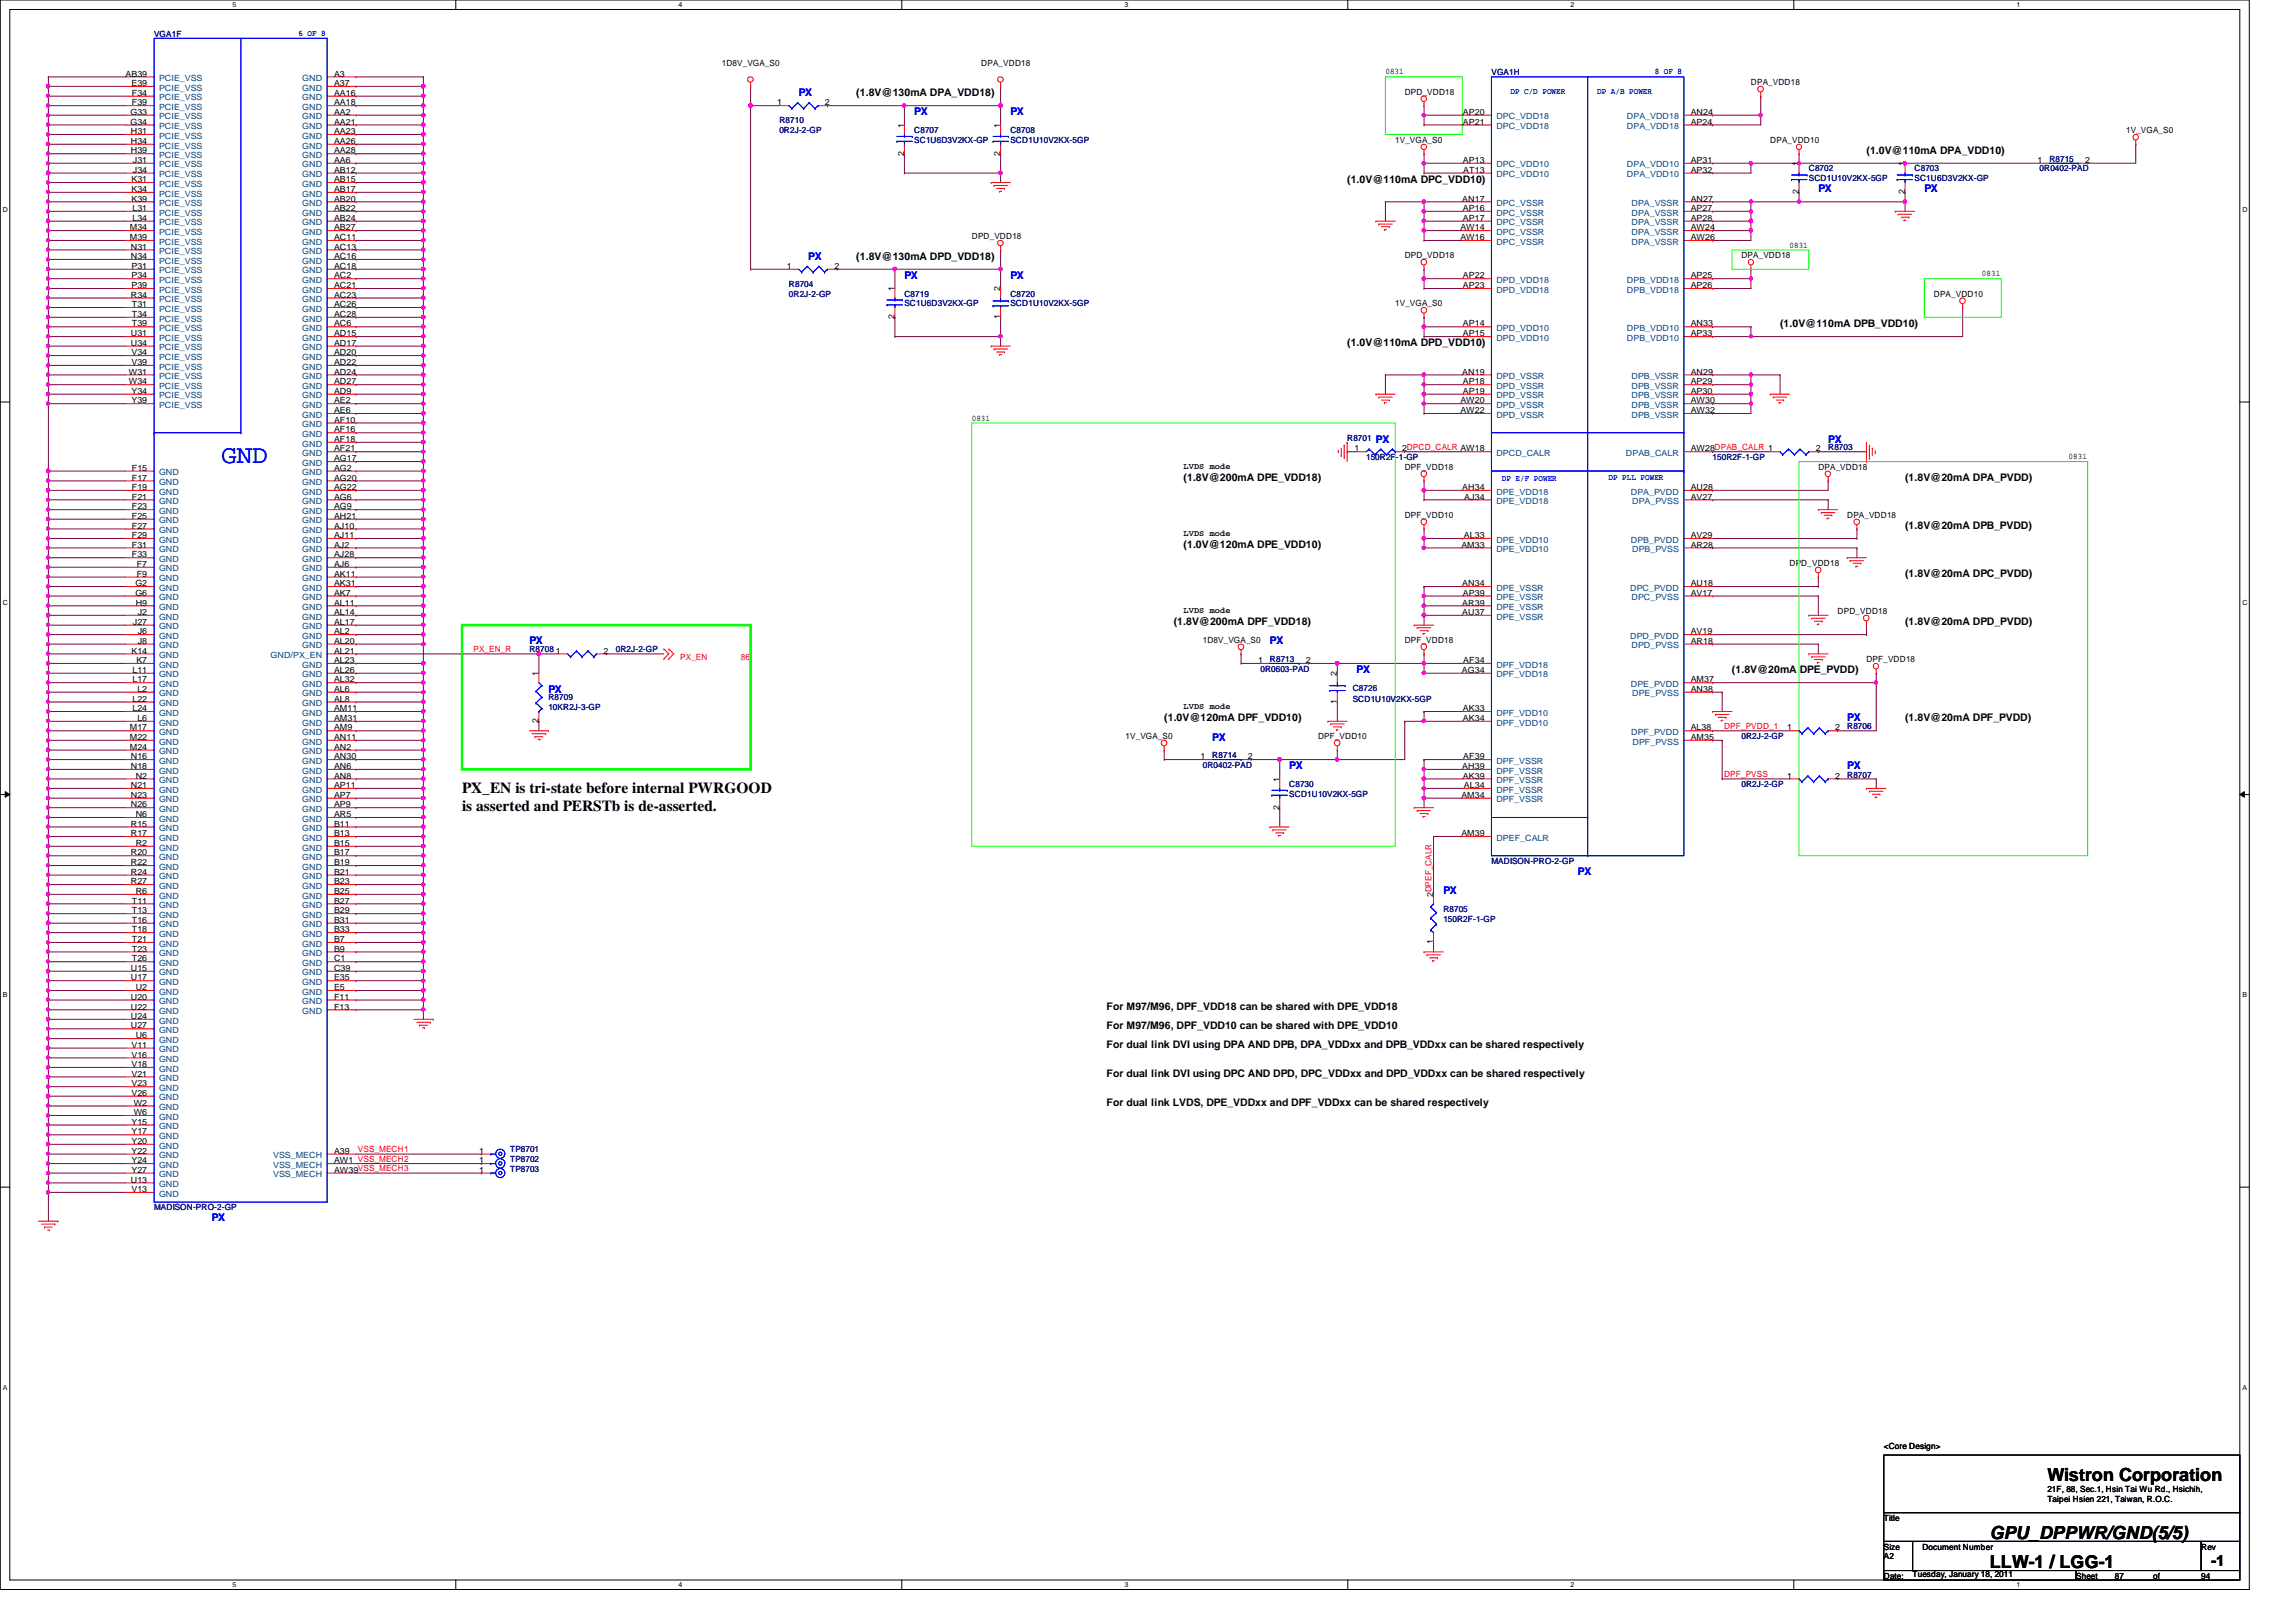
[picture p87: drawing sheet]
<svg xmlns="http://www.w3.org/2000/svg" width="297mm" height="210mm" viewBox="0 0 297 210" stroke-linecap="round" stroke-linejoin="round" font-family="sans-serif">
<defs><g id="words">
<text font-size="3.3" fill="#00f" x="28.7" y="59.9">GND</text>
<g font-size="2.3">
<text x="264.9" y="191.7">Wistron Corporation</text>
<text x="257.4" y="202.9">LLW-1 / LGG-1</text>
<text x="257.4" y="199.2">GPU_DPPWR/GND(5/5)</text>
</g>
<g font-size="2">
<text x="59.8" y="102.6">PX_EN is tri-state before internal PWRGOOD</text>
<text x="59.8" y="104.9">is asserted and PERSTb is de-asserted.</text>
<text x="286" y="202.6">-1</text>
</g>
<g font-size="1.4" fill="#00f">
<text x="103.3" y="12.4">PX</text>
<text x="118.3" y="14.9">PX</text>
<text x="130.7" y="14.9">PX</text>
<text x="235.2" y="24.9">PX</text>
<text x="249" y="24.9">PX</text>
<text x="104.6" y="33.6">PX</text>
<text x="117" y="36.1">PX</text>
<text x="130.7" y="36.1">PX</text>
<text x="178" y="57.3">PX</text>
<text x="236.5" y="57.3">PX</text>
<text x="68.5" y="83.4">PX</text>
<text x="164.3" y="83.4">PX</text>
<text x="70.9" y="89.6">PX</text>
<text x="175.5" y="87.1">PX</text>
<text x="156.8" y="95.8">PX</text>
<text x="239" y="93.3">PX</text>
<text x="166.8" y="99.6">PX</text>
<text x="239" y="99.6">PX</text>
<text x="204.1" y="113.3">PX</text>
<text x="186.7" y="115.7">PX</text>
<text x="27.4" y="158.1">PX</text>
</g>
<g font-size="1.4">
<text x="110.8" y="12.4">(1.8V@130mA DPA_VDD18)</text>
<text x="174.3" y="23.7">(1.0V@110mA DPC_VDD10)</text>
<text x="241.5" y="19.9">(1.0V@110mA DPA_VDD10)</text>
<text x="110.8" y="33.6">(1.8V@130mA DPD_VDD18)</text>
<text x="174.3" y="44.8">(1.0V@110mA DPD_VDD10)</text>
<text x="230.3" y="42.3">(1.0V@110mA DPB_VDD10)</text>
<text x="153.1" y="62.2">(1.8V@200mA DPE_VDD18)</text>
<text x="246.5" y="62.2">(1.8V@20mA DPA_PVDD)</text>
<text x="153.1" y="71">(1.0V@120mA DPE_VDD10)</text>
<text x="246.5" y="68.5">(1.8V@20mA DPB_PVDD)</text>
<text x="246.5" y="74.7">(1.8V@20mA DPC_PVDD)</text>
<text x="151.8" y="80.9">(1.8V@200mA DPF_VDD18)</text>
<text x="246.5" y="80.9">(1.8V@20mA DPD_PVDD)</text>
<text x="224.1" y="87.1">(1.8V@20mA DPE_PVDD)</text>
<text x="150.6" y="93.3">(1.0V@120mA DPF_VDD10)</text>
<text x="246.5" y="93.3">(1.8V@20mA DPF_PVDD)</text>
<text x="143.2" y="130.7">For M97/M96, DPF_VDD18 can be shared with DPE_VDD18</text>
<text x="143.2" y="133.2">For M97/M96, DPF_VDD10 can be shared with DPE_VDD10</text>
<text x="143.2" y="135.7">For dual link DVI using DPA AND DPB, DPA_VDDxx and DPB_VDDxx can be shared respectively</text>
<text x="143.2" y="143.1">For dual link LVDS, DPE_VDDxx and DPF_VDDxx can be shared respectively</text>
<text x="143.2" y="139.4">For dual link DVI using DPC AND DPD, DPC_VDDxx and DPD_VDDxx can be shared respectively</text>
</g>
<g font-size="1.1" fill="#000080">
<text x="19.9" y="4.8">VGA1F</text>
<text x="193" y="9.7">VGA1H</text>
<text x="100.8" y="16">R8710</text>
<text x="100.8" y="17.2">0R2J-2-GP</text>
<text x="118.3" y="17.2">C8707</text>
<text x="130.7" y="17.2">C8708</text>
<text x="118.3" y="18.5">SC1U6D3V2KX-GP</text>
<text x="130.7" y="18.5">SCD1U10V2KX-5GP</text>
<text x="234" y="22.2">C8702</text>
<text x="234" y="23.5">SCD1U10V2KX-5GP</text>
<text x="247.7" y="22.2">C8703</text>
<text x="247.7" y="23.5">SC1U6D3V2KX-GP</text>
<text x="263.9" y="22.2">0R0402-PAD</text>
<text x="265.1" y="21">R8715</text>
<text x="102.1" y="37.1">R8704</text>
<text x="102.1" y="38.4">0R2J-2-GP</text>
<text x="117" y="38.4">C8719</text>
<text x="117" y="39.6">SC1U6D3V2KX-GP</text>
<text x="130.7" y="38.4">C8720</text>
<text x="130.7" y="39.6">SCD1U10V2KX-5GP</text>
<text x="174.3" y="57.1">R8701</text>
<text x="176.7" y="59.5">150R2F-1-GP</text>
<text x="221.6" y="59.5">150R2F-1-GP</text>
<text x="236.5" y="58.3">R8703</text>
<text x="68.5" y="84.4">R8708</text>
<text x="79.7" y="84.4">0R2J-2-GP</text>
<text x="163.1" y="86.9">0R0603-PAD</text>
<text x="164.3" y="85.7">R8713</text>
<text x="175" y="89.4">C8726</text>
<text x="70.9" y="90.6">R8709</text>
<text x="70.9" y="91.9">10KR2J-3-GP</text>
<text x="175" y="90.9">SCD1U10V2KX-5GP</text>
<text x="225.3" y="95.6">0R2J-2-GP</text>
<text x="239" y="94.4">R8706</text>
<text x="155.6" y="99.4">0R0402-PAD</text>
<text x="156.8" y="98.1">R8714</text>
<text x="166.8" y="101.9">C8730</text>
<text x="225.3" y="101.9">0R2J-2-GP</text>
<text x="239" y="100.6">R8707</text>
<text x="166.8" y="103.1">SCD1U10V2KX-5GP</text>
<text x="193" y="111.8">MADISON-PRO-2-GP</text>
<text x="186.7" y="118">R8705</text>
<text x="186.7" y="119.3">150R2F-1-GP</text>
<text x="66" y="149.1">TP8701</text>
<text x="66" y="151.6">TP8703</text>
<text x="66" y="150.4">TP8702</text>
<text x="19.9" y="156.6">MADISON-PRO-2-GP</text>
</g>
<g font-size="1.1" fill="#00f">
<text x="38.6" y="4.7">6 OF 8</text>
<text x="214.1" y="9.6">8 OF 8</text>
<text x="195.4" y="12.1">DP C/D POWER</text>
<text x="206.6" y="12.1">DP A/B POWER</text>
<text x="194.3" y="62.3">DP E/F POWER</text>
<text x="208.1" y="62.1">DP PLL POWER</text>
</g>
<g font-size="1.1">
<text x="16.3" y="9.9">AB39</text>
<text x="17" y="11.1">E39</text>
<text x="43.2" y="9.9">A3</text>
<text x="43.2" y="11.1">A37</text>
<text x="93.4" y="8.5">1D8V_VGA_S0</text>
<text x="127" y="8.5">DPA_VDD18</text>
<text x="179.2" y="9.6">0831</text>
<text x="226.5" y="11">DPA_VDD18</text>
<text x="16.9" y="14.9">G33</text>
<text x="16.9" y="16.1">G34</text>
<text x="16.9" y="17.4">H31</text>
<text x="17.1" y="12.4">F34</text>
<text x="17.1" y="13.6">F39</text>
<text x="43.2" y="12.4">AA16</text>
<text x="43.2" y="13.6">AA18</text>
<text x="43.2" y="14.9">AA2</text>
<text x="43.2" y="16.1">AA21</text>
<text x="43.2" y="17.4">AA23</text>
<text x="100.5" y="13.6">1</text>
<text x="106.7" y="13.6">2</text>
<text x="117" y="16.5" transform="rotate(-90 117 16.5)">1</text>
<text x="129.4" y="16.5" transform="rotate(-90 129.4 16.5)">1</text>
<text x="181.7" y="12.2">DPD_VDD18</text>
<text x="189.3" y="14.9">AP20</text>
<text x="189.3" y="16.1">AP21</text>
<text x="218.7" y="14.9">AN24</text>
<text x="218.7" y="16.1">AP24</text>
<text x="275.1" y="17.2">1V_VGA_S0</text>
<text x="16.9" y="18.6">H34</text>
<text x="16.9" y="19.9">H39</text>
<text x="17" y="23.6">K31</text>
<text x="17.2" y="21.1">J31</text>
<text x="17.2" y="22.4">J34</text>
<text x="43.2" y="21.1">AA6</text>
<text x="43.2" y="22.4">AB12</text>
<text x="43.2" y="23.6">AB15</text>
<text x="43.2" y="18.6">AA26</text>
<text x="43.2" y="19.9">AA28</text>
<text x="117" y="20.2" transform="rotate(-90 117 20.2)">2</text>
<text x="129.4" y="20.2" transform="rotate(-90 129.4 20.2)">2</text>
<text x="180.5" y="18.5">1V_VGA_S0</text>
<text x="189.3" y="21.1">AP13</text>
<text x="189.3" y="22.4">AT13</text>
<text x="218.7" y="21.1">AP31</text>
<text x="218.7" y="22.4">AP32</text>
<text x="229" y="18.5">DPA_VDD10</text>
<text x="232.7" y="21.5" transform="rotate(-90 232.7 21.5)">1</text>
<text x="246.4" y="21.5" transform="rotate(-90 246.4 21.5)">1</text>
<text x="263.6" y="21.1">1</text>
<text x="269.7" y="21.1">2</text>
<text x="16.8" y="29.8">M34</text>
<text x="17" y="24.8">K34</text>
<text x="17" y="26.1">K39</text>
<text x="17.1" y="27.3">L31</text>
<text x="17.1" y="28.6">L34</text>
<text x="43.2" y="24.8">AB17</text>
<text x="43.2" y="26.1">AB20</text>
<text x="43.2" y="27.3">AB22</text>
<text x="43.2" y="28.6">AB24</text>
<text x="43.2" y="29.8">AB27</text>
<text x="188.9" y="29.8">AW14</text>
<text x="189.2" y="26.1">AN17</text>
<text x="189.3" y="27.3">AP16</text>
<text x="189.3" y="28.6">AP17</text>
<text x="218.7" y="26.1">AN27</text>
<text x="218.7" y="27.3">AP27</text>
<text x="218.7" y="28.6">AP28</text>
<text x="218.7" y="29.8">AW24</text>
<text x="232.7" y="25.1" transform="rotate(-90 232.7 25.1)">2</text>
<text x="246.4" y="25.1" transform="rotate(-90 246.4 25.1)">2</text>
<text x="16.8" y="31.1">M39</text>
<text x="16.9" y="32.3">N31</text>
<text x="16.9" y="33.5">N34</text>
<text x="17" y="34.8">P31</text>
<text x="43.2" y="31.1">AC11</text>
<text x="43.2" y="32.3">AC13</text>
<text x="43.2" y="33.5">AC16</text>
<text x="43.2" y="34.8">AC18</text>
<text x="101.8" y="34.8">1</text>
<text x="107.9" y="34.8">2</text>
<text x="125.7" y="30.9">DPD_VDD18</text>
<text x="181.7" y="33.4">DPD_VDD18</text>
<text x="188.9" y="31.1">AW16</text>
<text x="218.7" y="31.1">AW26</text>
<text x="225.3" y="33.4">DPA_VDD18</text>
<text x="231.5" y="32">0831</text>
<text x="256.4" y="35.8">0831</text>
<text x="16.9" y="38.5">R34</text>
<text x="17" y="36">P34</text>
<text x="17" y="37.3">P39</text>
<text x="17.1" y="39.8">T31</text>
<text x="17.1" y="41">T34</text>
<text x="43.2" y="36">AC2</text>
<text x="43.2" y="37.3">AC21</text>
<text x="43.2" y="38.5">AC23</text>
<text x="43.2" y="39.8">AC26</text>
<text x="43.2" y="41">AC28</text>
<text x="115.7" y="41.3" transform="rotate(-90 115.7 41.3)">2</text>
<text x="115.7" y="37.7" transform="rotate(-90 115.7 37.7)">1</text>
<text x="129.4" y="41.3" transform="rotate(-90 129.4 41.3)">1</text>
<text x="129.4" y="37.7" transform="rotate(-90 129.4 37.7)">2</text>
<text x="180.5" y="39.6">1V_VGA_S0</text>
<text x="189.3" y="36">AP22</text>
<text x="189.3" y="37.3">AP23</text>
<text x="218.7" y="36">AP25</text>
<text x="218.7" y="37.3">AP26</text>
<text x="250.2" y="38.4">DPA_VDD10</text>
<text x="16.9" y="43.5">U31</text>
<text x="16.9" y="44.7">U34</text>
<text x="17" y="46">V34</text>
<text x="17" y="47.2">V39</text>
<text x="17.1" y="42.2">T39</text>
<text x="43.2" y="42.2">AC6</text>
<text x="43.2" y="43.5">AD15</text>
<text x="43.2" y="44.7">AD17</text>
<text x="43.2" y="46">AD20</text>
<text x="43.2" y="47.2">AD22</text>
<text x="189.3" y="42.2">AP14</text>
<text x="189.3" y="43.5">AP15</text>
<text x="218.7" y="42.2">AN33</text>
<text x="218.7" y="43.5">AP33</text>
<text x="16.7" y="48.5">W31</text>
<text x="16.7" y="49.7">W34</text>
<text x="17" y="51">Y34</text>
<text x="17" y="52.2">Y39</text>
<text x="43.2" y="48.5">AD24</text>
<text x="43.2" y="49.7">AD27</text>
<text x="43.2" y="51">AD9</text>
<text x="43.2" y="52.2">AE2</text>
<text x="43.2" y="53.5">AE6</text>
<text x="188.9" y="52.2">AW20</text>
<text x="188.9" y="53.5">AW22</text>
<text x="189.2" y="48.5">AN19</text>
<text x="189.3" y="49.7">AP18</text>
<text x="189.3" y="51">AP19</text>
<text x="218.7" y="48.5">AN29</text>
<text x="218.7" y="49.7">AP29</text>
<text x="218.7" y="51">AP30</text>
<text x="218.7" y="52.2">AW30</text>
<text x="218.7" y="53.5">AW32</text>
<text x="43.2" y="54.7">AF10</text>
<text x="43.2" y="56">AF16</text>
<text x="43.2" y="57.2">AF18</text>
<text x="43.2" y="58.4">AF21</text>
<text x="43.2" y="59.7">AG17</text>
<text x="125.7" y="54.4">0831</text>
<text x="175.2" y="58.4">1</text>
<text x="181.4" y="58.4">2DPCD_CALR AW18</text>
<text x="218.7" y="58.4">AW28DPAB_CALR 1</text>
<text x="234.9" y="58.4">2</text>
<text x="267.6" y="59.4">0831</text>
<text x="17.1" y="60.9">F15</text>
<text x="17.1" y="62.2">F17</text>
<text x="17.1" y="63.4">F19</text>
<text x="17.1" y="64.6">F21</text>
<text x="17.1" y="65.9">F23</text>
<text x="43.2" y="60.9">AG2</text>
<text x="43.2" y="62.2">AG20</text>
<text x="43.2" y="63.4">AG22</text>
<text x="43.2" y="64.6">AG6</text>
<text x="43.2" y="65.9">AG9</text>
<text x="153.1" y="60.7">LVDS mode</text>
<text x="181.7" y="60.8">DPF_VDD18</text>
<text x="189.2" y="63.4">AH34</text>
<text x="189.4" y="64.6">AJ34</text>
<text x="218.7" y="63.4">AU28</text>
<text x="218.7" y="64.6">AV27</text>
<text x="235.2" y="60.8">DPA_VDD18</text>
<text x="17.1" y="67.1">F25</text>
<text x="17.1" y="68.4">F27</text>
<text x="17.1" y="69.6">F29</text>
<text x="17.1" y="70.9">F31</text>
<text x="43.2" y="67.1">AH21</text>
<text x="43.2" y="68.4">AJ10</text>
<text x="43.2" y="69.6">AJ11</text>
<text x="43.2" y="70.9">AJ2</text>
<text x="153.1" y="69.4">LVDS mode</text>
<text x="181.7" y="67">DPF_VDD10</text>
<text x="189.1" y="70.9">AM33</text>
<text x="189.4" y="69.6">AL33</text>
<text x="218.7" y="69.6">AV29</text>
<text x="218.7" y="70.9">AR28</text>
<text x="239" y="67">DPA_VDD18</text>
<text x="17.1" y="72.1">F33</text>
<text x="17.5" y="75.9">G2</text>
<text x="17.5" y="77.1">G6</text>
<text x="17.7" y="73.4">F7</text>
<text x="17.7" y="74.6">F9</text>
<text x="43.2" y="72.1">AJ28</text>
<text x="43.2" y="73.4">AJ6</text>
<text x="43.2" y="74.6">AK11</text>
<text x="43.2" y="75.9">AK31</text>
<text x="43.2" y="77.1">AK7</text>
<text x="189.2" y="75.9">AN34</text>
<text x="189.3" y="77.1">AP39</text>
<text x="218.7" y="75.9">AU18</text>
<text x="218.7" y="77.1">AV17</text>
<text x="231.5" y="73.2">DPD_VDD18</text>
<text x="17.2" y="80.9">J27</text>
<text x="17.6" y="78.4">H9</text>
<text x="17.8" y="79.6">J2</text>
<text x="17.8" y="82.1">J6</text>
<text x="17.8" y="83.3">J8</text>
<text x="43.2" y="78.4">AL11</text>
<text x="43.2" y="79.6">AL14</text>
<text x="43.2" y="80.9">AL17</text>
<text x="43.2" y="82.1">AL2</text>
<text x="43.2" y="83.3">AL20</text>
<text x="153.1" y="79.3">LVDS mode</text>
<text x="155.6" y="83.2">1D8V_VGA_S0</text>
<text x="181.7" y="83.2">DPF_VDD18</text>
<text x="189.2" y="78.4">AR39</text>
<text x="189.2" y="79.6">AU37</text>
<text x="218.7" y="82.1">AV19</text>
<text x="218.7" y="83.3">AR18</text>
<text x="237.7" y="79.5">DPD_VDD18</text>
<text x="17" y="84.6">K14</text>
<text x="17.1" y="87.1">L11</text>
<text x="17.1" y="88.3">L17</text>
<text x="17.6" y="85.8">K7</text>
<text x="17.8" y="89.5">L2</text>
<text x="43.2" y="84.6">AL21</text>
<text x="43.2" y="85.8">AL23</text>
<text x="43.2" y="87.1">AL26</text>
<text x="43.2" y="88.3">AL32</text>
<text x="43.2" y="89.5">AL6</text>
<text x="69.7" y="87.5" transform="rotate(-90 69.7 87.5)">1</text>
<text x="71.9" y="84.6">1</text>
<text x="78.1" y="84.6">2</text>
<text x="162.8" y="85.8">1</text>
<text x="168.9" y="85.8">2</text>
<text x="173" y="87.5" transform="rotate(-90 173 87.5)">2</text>
<text x="189.1" y="87.1">AG34</text>
<text x="189.3" y="85.8">AF34</text>
<text x="218.7" y="88.3">AM37</text>
<text x="218.7" y="89.5">AN38</text>
<text x="241.5" y="85.7">DPF_VDD18</text>
<text x="16.8" y="94.5">M17</text>
<text x="16.8" y="95.8">M22</text>
<text x="17.1" y="90.8">L22</text>
<text x="17.1" y="92">L24</text>
<text x="17.8" y="93.3">L6</text>
<text x="43.2" y="90.8">AL8</text>
<text x="43.2" y="92">AM11</text>
<text x="43.2" y="93.3">AM31</text>
<text x="43.2" y="94.5">AM9</text>
<text x="43.2" y="95.8">AN11</text>
<text x="69.7" y="93.6" transform="rotate(-90 69.7 93.6)">2</text>
<text x="145.6" y="95.6">1V_VGA_S0</text>
<text x="153.1" y="91.8">LVDS mode</text>
<text x="170.5" y="95.6">DPF_VDD10</text>
<text x="173" y="91.1" transform="rotate(-90 173 91.1)">1</text>
<text x="189.3" y="92">AK33</text>
<text x="189.3" y="93.3">AK34</text>
<text x="218.7" y="94.5">AL38</text>
<text x="218.7" y="95.8">AM35</text>
<text x="231.2" y="94.5">1</text>
<text x="237.4" y="94.5">2</text>
<text x="16.8" y="97">M24</text>
<text x="16.9" y="98.3">N16</text>
<text x="16.9" y="99.5">N18</text>
<text x="16.9" y="102">N21</text>
<text x="17.6" y="100.8">N2</text>
<text x="43.2" y="97">AN2</text>
<text x="43.2" y="98.3">AN30</text>
<text x="43.2" y="99.5">AN6</text>
<text x="43.2" y="100.8">AN8</text>
<text x="43.2" y="102">AP11</text>
<text x="155.3" y="98.3">1</text>
<text x="161.5" y="98.3">2</text>
<text x="165.5" y="101.1" transform="rotate(-90 165.5 101.1)">1</text>
<text x="189.2" y="99.5">AH39</text>
<text x="189.3" y="100.8">AK39</text>
<text x="189.3" y="98.3">AF39</text>
<text x="189.4" y="102">AL34</text>
<text x="231.2" y="100.8">1</text>
<text x="237.4" y="100.8">2</text>
<text x="16.9" y="103.3">N23</text>
<text x="16.9" y="104.5">N26</text>
<text x="16.9" y="107">R15</text>
<text x="17.6" y="105.7">N6</text>
<text x="43.2" y="103.3">AP7</text>
<text x="43.2" y="104.5">AP9</text>
<text x="43.2" y="105.7">AR5</text>
<text x="43.2" y="107">B11</text>
<text x="165.5" y="104.8" transform="rotate(-90 165.5 104.8)">2</text>
<text x="189.1" y="103.3">AM34</text>
<text x="16.9" y="108.2">R17</text>
<text x="16.9" y="110.7">R20</text>
<text x="16.9" y="112">R22</text>
<text x="16.9" y="113.2">R24</text>
<text x="17.6" y="109.5">R2</text>
<text x="43.2" y="108.2">B13</text>
<text x="43.2" y="109.5">B15</text>
<text x="43.2" y="110.7">B17</text>
<text x="43.2" y="112">B19</text>
<text x="43.2" y="113.2">B21</text>
<text x="189.1" y="108.2">AM39</text>
<text x="16.9" y="114.4">R27</text>
<text x="17.1" y="116.9">T11</text>
<text x="17.1" y="118.2">T13</text>
<text x="17.1" y="119.4">T16</text>
<text x="17.6" y="115.7">R6</text>
<text x="43.2" y="114.4">B23</text>
<text x="43.2" y="115.7">B25</text>
<text x="43.2" y="116.9">B27</text>
<text x="43.2" y="118.2">B29</text>
<text x="43.2" y="119.4">B31</text>
<text x="185.4" y="116.1" transform="rotate(-90 185.4 116.1)">2DPEF_CALR</text>
<text x="16.9" y="125.6">U15</text>
<text x="17.1" y="120.6">T18</text>
<text x="17.1" y="121.9">T21</text>
<text x="17.1" y="123.1">T23</text>
<text x="17.1" y="124.4">T26</text>
<text x="43.2" y="120.6">B33</text>
<text x="43.2" y="121.9">B7</text>
<text x="43.2" y="123.1">B9</text>
<text x="43.2" y="124.4">C1</text>
<text x="43.2" y="125.6">C39</text>
<text x="185.4" y="122.2" transform="rotate(-90 185.4 122.2)">1</text>
<text x="16.9" y="126.9">U17</text>
<text x="16.9" y="129.4">U20</text>
<text x="16.9" y="130.6">U22</text>
<text x="16.9" y="131.9">U24</text>
<text x="17.6" y="128.1">U2</text>
<text x="43.2" y="130.6">F13</text>
<text x="43.2" y="126.9">E35</text>
<text x="43.2" y="128.1">E5</text>
<text x="43.2" y="129.4">F11</text>
<text x="16.9" y="133.1">U27</text>
<text x="17" y="135.6">V11</text>
<text x="17" y="136.9">V16</text>
<text x="17.6" y="134.4">U6</text>
<text x="17" y="138.1">V18</text>
<text x="17" y="139.3">V21</text>
<text x="17" y="140.6">V23</text>
<text x="17" y="141.8">V26</text>
<text x="17.3" y="143.1">W2</text>
<text x="17" y="145.5">Y15</text>
<text x="17" y="146.8">Y17</text>
<text x="17" y="148">Y20</text>
<text x="17" y="149.3">Y22</text>
<text x="17.3" y="144.3">W6</text>
<text x="43.2" y="149.3">A39</text>
<text x="62" y="149.3">1</text>
<text x="16.9" y="153">U13</text>
<text x="17" y="150.5">Y24</text>
<text x="17" y="151.8">Y27</text>
<text x="17" y="154.3">V13</text>
<text x="43.2" y="150.5">AW1 VSS_MECH2</text>
<text x="43.2" y="151.8">AW39VSS_MECH3</text>
<text x="62" y="151.8">1</text>
<text x="62" y="150.5">1</text>
<text x="243.7" y="187.5">&lt;Core Design&gt;</text>
<text x="243.7" y="196.8">Title</text>
<text x="264.9" y="193.1">21F, 88, Sec.1, Hsin Tai Wu Rd., Hsichih,</text>
<text x="264.9" y="194.4">Taipei Hsien 221, Taiwan, R.O.C.</text>
<text x="243.7" y="200.5">Size</text>
<text x="243.7" y="201.8">A2</text>
<text x="248.7" y="200.5">Document Number</text>
<text x="284.8" y="200.5">Rev</text>
<text x="243.7" y="204.3">Date:</text>
<text x="247.4" y="204">Tuesday, January 18, 2011</text>
<text x="268.6" y="204.3">Sheet</text>
<text x="273.6" y="204.3">87</text>
<text x="278.6" y="204.3">of</text>
<text x="284.8" y="204.3">94</text>
</g>
<g font-size="1.1" fill="#004080">
<text x="20.6" y="10.5">PCIE_VSS</text>
<text x="20.6" y="11.7">PCIE_VSS</text>
<text x="39.1" y="10.5">GND</text>
<text x="39.1" y="11.7">GND</text>
<text x="20.6" y="13">PCIE_VSS</text>
<text x="20.6" y="14.2">PCIE_VSS</text>
<text x="20.6" y="15.5">PCIE_VSS</text>
<text x="20.6" y="16.7">PCIE_VSS</text>
<text x="20.6" y="17.9">PCIE_VSS</text>
<text x="39.1" y="13">GND</text>
<text x="39.1" y="14.2">GND</text>
<text x="39.1" y="15.5">GND</text>
<text x="39.1" y="16.7">GND</text>
<text x="39.1" y="17.9">GND</text>
<text x="193.6" y="15.5">DPC_VDD18</text>
<text x="193.6" y="16.7">DPC_VDD18</text>
<text x="210.5" y="15.5">DPA_VDD18</text>
<text x="210.5" y="16.7">DPA_VDD18</text>
<text x="20.6" y="21.7">PCIE_VSS</text>
<text x="20.6" y="22.9">PCIE_VSS</text>
<text x="20.6" y="19.2">PCIE_VSS</text>
<text x="20.6" y="20.4">PCIE_VSS</text>
<text x="39.1" y="21.7">GND</text>
<text x="39.1" y="22.9">GND</text>
<text x="39.1" y="19.2">GND</text>
<text x="39.1" y="20.4">GND</text>
<text x="193.6" y="21.7">DPC_VDD10</text>
<text x="193.6" y="22.9">DPC_VDD10</text>
<text x="210.5" y="21.7">DPA_VDD10</text>
<text x="210.5" y="22.9">DPA_VDD10</text>
<text x="20.6" y="24.2">PCIE_VSS</text>
<text x="20.6" y="25.4">PCIE_VSS</text>
<text x="20.6" y="26.7">PCIE_VSS</text>
<text x="20.6" y="27.9">PCIE_VSS</text>
<text x="20.6" y="29.2">PCIE_VSS</text>
<text x="39.1" y="24.2">GND</text>
<text x="39.1" y="25.4">GND</text>
<text x="39.1" y="26.7">GND</text>
<text x="39.1" y="27.9">GND</text>
<text x="39.1" y="29.2">GND</text>
<text x="193.6" y="26.7">DPC_VSSR</text>
<text x="193.6" y="27.9">DPC_VSSR</text>
<text x="193.6" y="29.2">DPC_VSSR</text>
<text x="211.1" y="26.7">DPA_VSSR</text>
<text x="211.1" y="27.9">DPA_VSSR</text>
<text x="211.1" y="29.2">DPA_VSSR</text>
<text x="20.6" y="30.4">PCIE_VSS</text>
<text x="20.6" y="31.7">PCIE_VSS</text>
<text x="20.6" y="32.9">PCIE_VSS</text>
<text x="20.6" y="34.1">PCIE_VSS</text>
<text x="20.6" y="35.4">PCIE_VSS</text>
<text x="39.1" y="30.4">GND</text>
<text x="39.1" y="31.7">GND</text>
<text x="39.1" y="32.9">GND</text>
<text x="39.1" y="34.1">GND</text>
<text x="39.1" y="35.4">GND</text>
<text x="193.6" y="30.4">DPC_VSSR</text>
<text x="193.6" y="31.7">DPC_VSSR</text>
<text x="211.1" y="30.4">DPA_VSSR</text>
<text x="211.1" y="31.7">DPA_VSSR</text>
<text x="20.6" y="36.6">PCIE_VSS</text>
<text x="20.6" y="37.9">PCIE_VSS</text>
<text x="20.6" y="39.1">PCIE_VSS</text>
<text x="20.6" y="40.3">PCIE_VSS</text>
<text x="20.6" y="41.6">PCIE_VSS</text>
<text x="39.1" y="36.6">GND</text>
<text x="39.1" y="37.9">GND</text>
<text x="39.1" y="39.1">GND</text>
<text x="39.1" y="40.3">GND</text>
<text x="39.1" y="41.6">GND</text>
<text x="193.6" y="36.6">DPD_VDD18</text>
<text x="193.6" y="37.9">DPD_VDD18</text>
<text x="210.5" y="36.6">DPB_VDD18</text>
<text x="210.5" y="37.9">DPB_VDD18</text>
<text x="20.6" y="42.8">PCIE_VSS</text>
<text x="20.6" y="44.1">PCIE_VSS</text>
<text x="20.6" y="45.3">PCIE_VSS</text>
<text x="20.6" y="46.6">PCIE_VSS</text>
<text x="20.6" y="47.8">PCIE_VSS</text>
<text x="39.1" y="42.8">GND</text>
<text x="39.1" y="44.1">GND</text>
<text x="39.1" y="45.3">GND</text>
<text x="39.1" y="46.6">GND</text>
<text x="39.1" y="47.8">GND</text>
<text x="193.6" y="42.8">DPD_VDD10</text>
<text x="193.6" y="44.1">DPD_VDD10</text>
<text x="210.5" y="42.8">DPB_VDD10</text>
<text x="210.5" y="44.1">DPB_VDD10</text>
<text x="20.6" y="49.1">PCIE_VSS</text>
<text x="20.6" y="50.3">PCIE_VSS</text>
<text x="20.6" y="51.6">PCIE_VSS</text>
<text x="20.6" y="52.8">PCIE_VSS</text>
<text x="39.1" y="49.1">GND</text>
<text x="39.1" y="50.3">GND</text>
<text x="39.1" y="51.6">GND</text>
<text x="39.1" y="52.8">GND</text>
<text x="193.6" y="49.1">DPD_VSSR</text>
<text x="193.6" y="50.3">DPD_VSSR</text>
<text x="193.6" y="51.6">DPD_VSSR</text>
<text x="193.6" y="52.8">DPD_VSSR</text>
<text x="211.1" y="49.1">DPB_VSSR</text>
<text x="211.1" y="50.3">DPB_VSSR</text>
<text x="211.1" y="51.6">DPB_VSSR</text>
<text x="211.1" y="52.8">DPB_VSSR</text>
<text x="39.1" y="54.1">GND</text>
<text x="39.1" y="55.3">GND</text>
<text x="39.1" y="56.6">GND</text>
<text x="39.1" y="57.8">GND</text>
<text x="39.1" y="59">GND</text>
<text x="193.6" y="59">DPCD_CALR</text>
<text x="193.6" y="54.1">DPD_VSSR</text>
<text x="210.4" y="59">DPAB_CALR</text>
<text x="211.1" y="54.1">DPB_VSSR</text>
<text x="20.6" y="61.5">GND</text>
<text x="20.6" y="62.8">GND</text>
<text x="20.6" y="64">GND</text>
<text x="20.6" y="65.2">GND</text>
<text x="39.1" y="60.3">GND</text>
<text x="39.1" y="61.5">GND</text>
<text x="39.1" y="62.8">GND</text>
<text x="39.1" y="64">GND</text>
<text x="39.1" y="65.2">GND</text>
<text x="193.6" y="64">DPE_VDD18</text>
<text x="193.6" y="65.2">DPE_VDD18</text>
<text x="211" y="64">DPA_PVDD</text>
<text x="211.2" y="65.2">DPA_PVSS</text>
<text x="20.6" y="66.5">GND</text>
<text x="20.6" y="67.7">GND</text>
<text x="20.6" y="69">GND</text>
<text x="20.6" y="70.2">GND</text>
<text x="20.6" y="71.5">GND</text>
<text x="39.1" y="66.5">GND</text>
<text x="39.1" y="67.7">GND</text>
<text x="39.1" y="69">GND</text>
<text x="39.1" y="70.2">GND</text>
<text x="39.1" y="71.5">GND</text>
<text x="193.6" y="70.2">DPE_VDD10</text>
<text x="193.6" y="71.5">DPE_VDD10</text>
<text x="211" y="70.2">DPB_PVDD</text>
<text x="211.2" y="71.5">DPB_PVSS</text>
<text x="20.6" y="72.7">GND</text>
<text x="20.6" y="74">GND</text>
<text x="20.6" y="75.2">GND</text>
<text x="20.6" y="76.5">GND</text>
<text x="20.6" y="77.7">GND</text>
<text x="39.1" y="72.7">GND</text>
<text x="39.1" y="74">GND</text>
<text x="39.1" y="75.2">GND</text>
<text x="39.1" y="76.5">GND</text>
<text x="39.1" y="77.7">GND</text>
<text x="193.6" y="76.5">DPE_VSSR</text>
<text x="193.6" y="77.7">DPE_VSSR</text>
<text x="210.9" y="76.5">DPC_PVDD</text>
<text x="211.1" y="77.7">DPC_PVSS</text>
<text x="20.6" y="79">GND</text>
<text x="20.6" y="80.2">GND</text>
<text x="20.6" y="81.4">GND</text>
<text x="20.6" y="82.7">GND</text>
<text x="20.6" y="83.9">GND</text>
<text x="39.1" y="79">GND</text>
<text x="39.1" y="80.2">GND</text>
<text x="39.1" y="81.4">GND</text>
<text x="39.1" y="82.7">GND</text>
<text x="39.1" y="83.9">GND</text>
<text x="193.6" y="79">DPE_VSSR</text>
<text x="193.6" y="80.2">DPE_VSSR</text>
<text x="210.9" y="82.7">DPD_PVDD</text>
<text x="211.1" y="83.9">DPD_PVSS</text>
<text x="20.6" y="85.2">GND</text>
<text x="20.6" y="86.4">GND</text>
<text x="20.6" y="87.7">GND</text>
<text x="20.6" y="88.9">GND</text>
<text x="35" y="85.2">GND/PX_EN</text>
<text x="39.1" y="86.4">GND</text>
<text x="39.1" y="87.7">GND</text>
<text x="39.1" y="88.9">GND</text>
<text x="193.6" y="86.4">DPF_VDD18</text>
<text x="193.6" y="87.7">DPF_VDD18</text>
<text x="211" y="88.9">DPE_PVDD</text>
<text x="20.6" y="90.1">GND</text>
<text x="20.6" y="91.4">GND</text>
<text x="20.6" y="92.6">GND</text>
<text x="20.6" y="93.9">GND</text>
<text x="20.6" y="95.1">GND</text>
<text x="39.1" y="90.1">GND</text>
<text x="39.1" y="91.4">GND</text>
<text x="39.1" y="92.6">GND</text>
<text x="39.1" y="93.9">GND</text>
<text x="39.1" y="95.1">GND</text>
<text x="193.6" y="92.6">DPF_VDD10</text>
<text x="193.6" y="93.9">DPF_VDD10</text>
<text x="211" y="95.1">DPF_PVDD</text>
<text x="211.2" y="90.1">DPE_PVSS</text>
<text x="20.6" y="96.4">GND</text>
<text x="20.6" y="97.6">GND</text>
<text x="20.6" y="98.8">GND</text>
<text x="20.6" y="100.1">GND</text>
<text x="20.6" y="101.3">GND</text>
<text x="39.1" y="96.4">GND</text>
<text x="39.1" y="97.6">GND</text>
<text x="39.1" y="98.8">GND</text>
<text x="39.1" y="100.1">GND</text>
<text x="39.1" y="101.3">GND</text>
<text x="193.6" y="98.8">DPF_VSSR</text>
<text x="193.6" y="100.1">DPF_VSSR</text>
<text x="193.6" y="101.3">DPF_VSSR</text>
<text x="211.2" y="96.4">DPF_PVSS</text>
<text x="20.6" y="102.6">GND</text>
<text x="20.6" y="103.8">GND</text>
<text x="20.6" y="105.1">GND</text>
<text x="20.6" y="106.3">GND</text>
<text x="20.6" y="107.6">GND</text>
<text x="39.1" y="102.6">GND</text>
<text x="39.1" y="103.8">GND</text>
<text x="39.1" y="105.1">GND</text>
<text x="39.1" y="106.3">GND</text>
<text x="39.1" y="107.6">GND</text>
<text x="193.6" y="102.6">DPF_VSSR</text>
<text x="193.6" y="103.8">DPF_VSSR</text>
<text x="20.6" y="108.8">GND</text>
<text x="20.6" y="110.1">GND</text>
<text x="20.6" y="111.3">GND</text>
<text x="20.6" y="112.6">GND</text>
<text x="20.6" y="113.8">GND</text>
<text x="39.1" y="108.8">GND</text>
<text x="39.1" y="110.1">GND</text>
<text x="39.1" y="111.3">GND</text>
<text x="39.1" y="112.6">GND</text>
<text x="39.1" y="113.8">GND</text>
<text x="193.6" y="108.8">DPEF_CALR</text>
<text x="20.6" y="115">GND</text>
<text x="20.6" y="116.3">GND</text>
<text x="20.6" y="117.5">GND</text>
<text x="20.6" y="118.8">GND</text>
<text x="39.1" y="115">GND</text>
<text x="39.1" y="116.3">GND</text>
<text x="39.1" y="117.5">GND</text>
<text x="39.1" y="118.8">GND</text>
<text x="20.6" y="120">GND</text>
<text x="20.6" y="121.2">GND</text>
<text x="20.6" y="122.5">GND</text>
<text x="20.6" y="123.7">GND</text>
<text x="20.6" y="125">GND</text>
<text x="39.1" y="120">GND</text>
<text x="39.1" y="121.2">GND</text>
<text x="39.1" y="122.5">GND</text>
<text x="39.1" y="123.7">GND</text>
<text x="39.1" y="125">GND</text>
<text x="20.6" y="126.2">GND</text>
<text x="20.6" y="127.5">GND</text>
<text x="20.6" y="128.7">GND</text>
<text x="20.6" y="130">GND</text>
<text x="20.6" y="131.2">GND</text>
<text x="39.1" y="131.2">GND</text>
<text x="39.1" y="126.2">GND</text>
<text x="39.1" y="127.5">GND</text>
<text x="39.1" y="128.7">GND</text>
<text x="39.1" y="130">GND</text>
<text x="20.6" y="132.5">GND</text>
<text x="20.6" y="133.7">GND</text>
<text x="20.6" y="135">GND</text>
<text x="20.6" y="136.2">GND</text>
<text x="20.6" y="137.5">GND</text>
<text x="20.6" y="138.7">GND</text>
<text x="20.6" y="139.9">GND</text>
<text x="20.6" y="141.2">GND</text>
<text x="20.6" y="142.4">GND</text>
<text x="20.6" y="143.7">GND</text>
<text x="20.6" y="144.9">GND</text>
<text x="20.6" y="146.1">GND</text>
<text x="20.6" y="147.4">GND</text>
<text x="20.6" y="148.6">GND</text>
<text x="20.6" y="149.9">GND</text>
<text x="35.3" y="149.9">VSS_MECH</text>
<text x="20.6" y="151.1">GND</text>
<text x="20.6" y="152.4">GND</text>
<text x="20.6" y="153.6">GND</text>
<text x="20.6" y="154.9">GND</text>
<text x="35.3" y="151.1">VSS_MECH</text>
<text x="35.3" y="152.4">VSS_MECH</text>
</g>
<g font-size="1.1" fill="#f00">
<text x="61.3" y="84.4">PX_EN_R</text>
<text x="88" y="85.4">PX_EN</text>
<text x="95.8" y="85.4">86</text>
<text x="223.1" y="94.3">DPF_PVDD_1</text>
<text x="223.1" y="100.5">DPF_PVSS</text>
<text x="46.3" y="149.1">VSS_MECH1</text>
</g>
<g font-size=".9">
<text x="30.1" y=".9">5</text>
<text x="87.8" y=".9">4</text>
<text x="145.5" y=".9">3</text>
<text x="203.2" y=".9">2</text>
<text x="260.9" y=".9">1</text>
<text x=".4" y="27.4">D</text>
<text x="290.1" y="27.4">D</text>
<text x=".4" y="78.2">C</text>
<text x="290.1" y="78.2">C</text>
<text x=".4" y="129">B</text>
<text x="290.1" y="129">B</text>
<text x=".4" y="179.8">A</text>
<text x="290.1" y="179.8">A</text>
<text x="30.1" y="205.4">5</text>
<text x="87.8" y="205.4">4</text>
<text x="145.5" y="205.4">3</text>
<text x="203.2" y="205.4">2</text>
<text x="260.9" y="205.4">1</text>
</g>
</g></defs>
<path d="M0 0h291v205.7h-291zM1.3 1.2h288.5v203.3h-288.5z" fill="none" stroke="#000" stroke-width=".13"/>
<g fill="#fff">
<path d="M30.1 .1h.5v1h-.5z"/>
<path d="M30.1 204.6h.5v1h-.5z"/>
</g>
<path d="M59 0v1.2M59 204.5v1.2" fill="none" stroke="#000" stroke-width=".13"/>
<g fill="#fff">
<path d="M87.8 .1h.5v1h-.5z"/>
<path d="M87.8 204.6h.5v1h-.5z"/>
</g>
<path d="M116.7 0v1.2M116.7 204.5v1.2" fill="none" stroke="#000" stroke-width=".13"/>
<g fill="#fff">
<path d="M145.5 .1h.5v1h-.5z"/>
<path d="M145.5 204.6h.5v1h-.5z"/>
</g>
<path d="M174.4 0v1.2M174.4 204.5v1.2" fill="none" stroke="#000" stroke-width=".13"/>
<g fill="#fff">
<path d="M203.2 .1h.5v1h-.5z"/>
<path d="M203.2 204.6h.5v1h-.5z"/>
</g>
<path d="M232.1 0v1.2M232.1 204.5v1.2" fill="none" stroke="#000" stroke-width=".13"/>
<g fill="#fff">
<path d="M260.9 .1h.5v1h-.5z"/>
<path d="M260.9 204.6h.5v1h-.5z"/>
<path d="M.4 26.6h.6v1h-.6z"/>
<path d="M290.1 26.6h.6v1h-.6z"/>
<path d="M.4 77.4h.6v1h-.6z"/>
<path d="M290.1 77.4h.6v1h-.6z"/>
</g>
<path d="M0 52h1.3M289.8 52h1.2" fill="none" stroke="#000" stroke-width=".13"/>
<g fill="#fff">
<path d="M.4 128.2h.6v1h-.6z"/>
<path d="M290.1 128.2h.6v1h-.6z"/>
</g>
<path d="M0 102.8h1.3M.7 102.4l.6 .4-.6 .4zM289.8 102.8l.6-.4v.8zM289.8 102.8h1.2" fill="none" stroke="#000" stroke-width=".13"/>
<path d="M.7 102.4l.6 .4-.6 .4zM289.8 102.8l.6-.4v.8z" fill="#000"/>
<g fill="#fff">
<path d="M.4 179h.5v1h-.5z"/>
<path d="M290.1 179h.6v1h-.6z"/>
</g>
<path d="M0 153.6h1.3M289.8 153.6h1.2" fill="none" stroke="#000" stroke-width=".13"/>
<path d="M6.3 95.8h.1M6.3 95.8h9.9" fill="none" stroke="#800040" stroke-width=".13"/>
<path d="M6.1 95.6h.3v.2v.1l-.2 .1-.1-.1z" fill-rule="evenodd" fill="#f0f"/>
<path d="M6.1 95.6h.3v.2v.1l-.2 .1-.1-.1z" fill="none" stroke="#f0f" stroke-width=".13"/>
<path d="M6.3 99.6h.1M6.3 99.6h9.9M6.3 100.8h.1M6.3 100.8h9.9" fill="none" stroke="#800040" stroke-width=".13"/>
<path d="M6.1 100.6h.3v.2v.1l-.2 .1-.1-.1z" fill-rule="evenodd" fill="#f0f"/>
<path d="M6.1 100.6h.3v.2v.1l-.2 .1-.1-.1z" fill="none" stroke="#f0f" stroke-width=".13"/>
<path d="M6.3 102h.1M6.3 102h9.9" fill="none" stroke="#800040" stroke-width=".13"/>
<path d="M6.1 101.9h.3v.1v.2h-.2h-.1z" fill-rule="evenodd" fill="#f0f"/>
<path d="M6.1 101.9h.3v.1v.2h-.2h-.1z" fill="none" stroke="#f0f" stroke-width=".13"/>
<path d="M6.3 103.3h.1M6.3 104.5h.1M6.3 103.3h9.9M6.3 104.5h9.9" fill="none" stroke="#800040" stroke-width=".13"/>
<path d="M6.1 104.3h.3v.2v.2h-.2h-.1z" fill-rule="evenodd" fill="#f0f"/>
<path d="M6.1 104.3h.3v.2v.2h-.2h-.1z" fill="none" stroke="#f0f" stroke-width=".13"/>
<path d="M6.3 105.8h.1M6.3 105.8h9.9" fill="none" stroke="#800040" stroke-width=".13"/>
<path d="M6.1 105.6h.3v.1v.2l-.2 .1-.1-.1z" fill-rule="evenodd" fill="#f0f"/>
<path d="M6.1 105.6h.3v.1v.2l-.2 .1-.1-.1z" fill="none" stroke="#f0f" stroke-width=".13"/>
<path d="M6.3 93.3h.1M6.3 93.3h9.9M6.3 107h.1M6.3 109.5h.1M6.3 108.2h.1M6.3 107h9.9M6.3 109.5h9.9M6.3 108.2h9.9" fill="none" stroke="#800040" stroke-width=".13"/>
<path d="M6.1 93.1h.3v.2v.1l-.2 .1-.1-.1z" fill-rule="evenodd" fill="#f0f"/>
<path d="M6.1 93.1h.3v.2v.1l-.2 .1-.1-.1z" fill="none" stroke="#f0f" stroke-width=".13"/>
<path d="M6.3 97.1h.1M6.3 97.1h9.9" fill="none" stroke="#800040" stroke-width=".13"/>
<path d="M6.1 96.9h.3v.1v.2l-.2 .1-.1-.1z" fill-rule="evenodd" fill="#f0f"/>
<path d="M6.1 96.9h.3v.1v.2l-.2 .1-.1-.1z" fill="none" stroke="#f0f" stroke-width=".13"/>
<path d="M6.3 98.3h.1M6.3 98.3h9.9M6.3 113.2h.1M6.3 114.5h.1M6.3 115.7h.1M6.3 119.5h.1M6.3 113.2h9.9M6.3 114.5h9.9M6.3 115.7h9.9M6.3 119.5h9.9" fill="none" stroke="#800040" stroke-width=".13"/>
<path d="M6.1 119.3h.3v.1v.2l-.2 .1-.1-.1z" fill-rule="evenodd" fill="#f0f"/>
<path d="M6.1 119.3h.3v.1v.2l-.2 .1-.1-.1z" fill="none" stroke="#f0f" stroke-width=".13"/>
<path d="M6.3 110.7h.1M6.3 110.7h9.9" fill="none" stroke="#800040" stroke-width=".13"/>
<path d="M6.1 110.5h.3v.2v.2l-.2 .1-.1-.1z" fill-rule="evenodd" fill="#f0f"/>
<path d="M6.1 110.5h.3v.2v.2l-.2 .1-.1-.1z" fill="none" stroke="#f0f" stroke-width=".13"/>
<path d="M6.3 112h.1M6.3 112h9.9M6.3 120.7h.1M6.3 120.7h9.9" fill="none" stroke="#800040" stroke-width=".13"/>
<path d="M6.1 120.5h.3v.2v.1l-.2 .1-.1-.1z" fill-rule="evenodd" fill="#f0f"/>
<path d="M6.1 120.5h.3v.2v.1l-.2 .1-.1-.1z" fill="none" stroke="#f0f" stroke-width=".13"/>
<path d="M6.3 117h.1M6.3 117h9.9" fill="none" stroke="#800040" stroke-width=".13"/>
<path d="M6.1 116.8h.3v.1v.2l-.2 .1-.1-.1z" fill-rule="evenodd" fill="#f0f"/>
<path d="M6.1 116.8h.3v.1v.2l-.2 .1-.1-.1z" fill="none" stroke="#f0f" stroke-width=".13"/>
<path d="M6.3 94.6h.1M6.3 94.6h9.9M6.3 118.2h.1M6.3 113.2h.1M6.3 118.2h9.9M6.3 113.2v1.3" fill="none" stroke="#800040" stroke-width=".13"/>
<path d="M6.1 113h.3v.2v.2l-.2 .1-.1-.1z" fill-rule="evenodd" fill="#f0f"/>
<path d="M6.1 113h.3v.2v.2l-.2 .1-.1-.1z" fill="none" stroke="#f0f" stroke-width=".13"/>
<path d="M6.3 112h.1M6.3 112v1.2" fill="none" stroke="#800040" stroke-width=".13"/>
<path d="M6.1 111.8h.3v.2v.1l-.2 .1-.1-.1z" fill-rule="evenodd" fill="#f0f"/>
<path d="M6.1 111.8h.3v.2v.1l-.2 .1-.1-.1z" fill="none" stroke="#f0f" stroke-width=".13"/>
<path d="M6.3 97.1h.1M6.3 97.1v1.2" fill="none" stroke="#800040" stroke-width=".13"/>
<path d="M6.1 96.9h.3v.1v.2l-.2 .1-.1-.1z" fill-rule="evenodd" fill="#f0f"/>
<path d="M6.1 96.9h.3v.1v.2l-.2 .1-.1-.1z" fill="none" stroke="#f0f" stroke-width=".13"/>
<path d="M6.3 98.3h.1M6.3 98.3v1.3" fill="none" stroke="#800040" stroke-width=".13"/>
<path d="M6.1 98.1h.3v.2v.1l-.2 .1-.1-.1z" fill-rule="evenodd" fill="#f0f"/>
<path d="M6.1 98.1h.3v.2v.1l-.2 .1-.1-.1z" fill="none" stroke="#f0f" stroke-width=".13"/>
<path d="M6.3 102h.1M6.3 107h.1M6.3 102v1.3M6.3 107v1.2" fill="none" stroke="#800040" stroke-width=".13"/>
<path d="M6.1 106.8h.3v.2v.2h-.2h-.1z" fill-rule="evenodd" fill="#f0f"/>
<path d="M6.1 106.8h.3v.2v.2h-.2h-.1z" fill="none" stroke="#f0f" stroke-width=".13"/>
<path d="M6.3 114.5h.1M6.3 114.5v1.2" fill="none" stroke="#800040" stroke-width=".13"/>
<path d="M6.1 114.3h.3v.2v.1l-.2 .1-.1-.1z" fill-rule="evenodd" fill="#f0f"/>
<path d="M6.1 114.3h.3v.2v.1l-.2 .1-.1-.1z" fill="none" stroke="#f0f" stroke-width=".13"/>
<path d="M6.3 99.6h.1M6.3 99.6v1.2" fill="none" stroke="#800040" stroke-width=".13"/>
<path d="M6.1 99.4h.3v.1v.2h-.2h-.1z" fill-rule="evenodd" fill="#f0f"/>
<path d="M6.1 99.4h.3v.1v.2h-.2h-.1z" fill="none" stroke="#f0f" stroke-width=".13"/>
<path d="M6.3 93.3h.1M6.3 93.3v1.3M6.3 117h.1M6.3 117v1.2" fill="none" stroke="#800040" stroke-width=".13"/>
<path d="M6.1 116.8h.3v.1v.2l-.2 .1-.1-.1z" fill-rule="evenodd" fill="#f0f"/>
<path d="M6.1 116.8h.3v.1v.2l-.2 .1-.1-.1z" fill="none" stroke="#f0f" stroke-width=".13"/>
<path d="M6.3 108.2h.1M6.3 108.2v1.3" fill="none" stroke="#800040" stroke-width=".13"/>
<path d="M6.1 108.1h.3v.1v.2l-.2 .1-.1-.1z" fill-rule="evenodd" fill="#f0f"/>
<path d="M6.1 108.1h.3v.1v.2l-.2 .1-.1-.1z" fill="none" stroke="#f0f" stroke-width=".13"/>
<path d="M6.3 105.8h.1M6.3 110.7h.1M6.3 109.5h.1M6.3 105.8v1.2M6.3 109.5v2.5" fill="none" stroke="#800040" stroke-width=".13"/>
<path d="M6.1 109.3h.3v.2v.1l-.2 .1-.1-.1z" fill-rule="evenodd" fill="#f0f"/>
<path d="M6.1 109.3h.3v.2v.1l-.2 .1-.1-.1z" fill="none" stroke="#f0f" stroke-width=".13"/>
<path d="M6.3 103.3h.1M6.3 103.3v1.2" fill="none" stroke="#800040" stroke-width=".13"/>
<path d="M6.1 103.1h.3v.2v.1l-.2 .1-.1-.1z" fill-rule="evenodd" fill="#f0f"/>
<path d="M6.1 103.1h.3v.2v.1l-.2 .1-.1-.1z" fill="none" stroke="#f0f" stroke-width=".13"/>
<path d="M6.3 95.8h.1M6.3 95.8v1.3M6.3 100.8h.1M6.3 100.8v1.2" fill="none" stroke="#800040" stroke-width=".13"/>
<path d="M6.1 95.6h.3v.2v.1l-.2 .1-.1-.1z" fill-rule="evenodd" fill="#f0f"/>
<path d="M6.1 95.6h.3v.2v.1l-.2 .1-.1-.1z" fill="none" stroke="#f0f" stroke-width=".13"/>
<path d="M6.3 94.6h.1M6.3 94.6v1.2" fill="none" stroke="#800040" stroke-width=".13"/>
<path d="M6.1 94.4h.3v.1v.2l-.2 .1-.1-.1z" fill-rule="evenodd" fill="#f0f"/>
<path d="M6.1 94.4h.3v.1v.2l-.2 .1-.1-.1z" fill="none" stroke="#f0f" stroke-width=".13"/>
<path d="M6.3 92.1h.1M6.3 92.1v1.2M6.3 104.5h.1M6.3 118.2h.1M6.3 104.5v1.3M6.3 118.2v1.3" fill="none" stroke="#800040" stroke-width=".13"/>
<path d="M6.1 118h.3v.2v.1l-.2 .1-.1-.1z" fill-rule="evenodd" fill="#f0f"/>
<path d="M6.1 118h.3v.2v.1l-.2 .1-.1-.1z" fill="none" stroke="#f0f" stroke-width=".13"/>
<path d="M6.3 119.5h.1M6.3 119.5v1.2" fill="none" stroke="#800040" stroke-width=".13"/>
<path d="M6.1 119.3h.3v.1v.2l-.2 .1-.1-.1z" fill-rule="evenodd" fill="#f0f"/>
<path d="M6.1 119.3h.3v.1v.2l-.2 .1-.1-.1z" fill="none" stroke="#f0f" stroke-width=".13"/>
<path d="M6.3 115.7h.1M6.3 115.7v1.3" fill="none" stroke="#800040" stroke-width=".13"/>
<path d="M6.1 115.5h.3v.2v.2l-.2 .1-.1-.1z" fill-rule="evenodd" fill="#f0f"/>
<path d="M6.1 115.5h.3v.2v.2l-.2 .1-.1-.1z" fill="none" stroke="#f0f" stroke-width=".13"/>
<path d="M6.3 148.1h.1M6.3 148.1h9.9" fill="none" stroke="#800040" stroke-width=".13"/>
<path d="M6.1 147.9h.3v.1v.2l-.2 .1-.1-.1z" fill-rule="evenodd" fill="#f0f"/>
<path d="M6.1 147.9h.3v.1v.2l-.2 .1-.1-.1z" fill="none" stroke="#f0f" stroke-width=".13"/>
<path d="M6.3 146.9h.1M6.3 144.4h.1M6.3 143.1h.1M6.3 143.1v1.3M6.3 146.9v1.2M6.3 144.4h9.9" fill="none" stroke="#800040" stroke-width=".13"/>
<path d="M6.1 142.9h.3v.2v.1l-.2 .1-.1-.1z" fill-rule="evenodd" fill="#f0f"/>
<path d="M6.1 142.9h.3v.2v.1l-.2 .1-.1-.1z" fill="none" stroke="#f0f" stroke-width=".13"/>
<path d="M54.8 75.9h.1M54.8 75.9v1.2" fill="none" stroke="#800040" stroke-width=".13"/>
<path d="M54.6 75.7h.3l.1 .2-.1 .1-.2 .1-.1-.1z" fill-rule="evenodd" fill="#f0f"/>
<path d="M54.6 75.7h.3l.1 .2-.1 .1-.2 .1-.1-.1z" fill="none" stroke="#f0f" stroke-width=".13"/>
<path d="M54.8 23.6h.1M54.8 23.6v1.3" fill="none" stroke="#800040" stroke-width=".13"/>
<path d="M54.6 23.4h.3l.1 .2-.1 .2h-.2h-.1z" fill-rule="evenodd" fill="#f0f"/>
<path d="M54.6 23.4h.3l.1 .2-.1 .2h-.2h-.1z" fill="none" stroke="#f0f" stroke-width=".13"/>
<path d="M54.8 24.9h.1M54.8 24.9v1.2M46.1 44.8h.1M46.1 46h.1M46.1 44.8h8.7M46.1 46h8.7" fill="none" stroke="#800040" stroke-width=".13"/>
<path d="M54.6 24.7h.3l.1 .1-.1 .2-.2 .1-.1-.1z" fill-rule="evenodd" fill="#f0f"/>
<path d="M54.6 24.7h.3l.1 .1-.1 .2-.2 .1-.1-.1z" fill="none" stroke="#f0f" stroke-width=".13"/>
<path d="M54.8 77.1h.1M54.8 77.1v1.3" fill="none" stroke="#800040" stroke-width=".13"/>
<path d="M54.6 77h.3l.1 .1-.1 .2h-.2h-.1z" fill-rule="evenodd" fill="#f0f"/>
<path d="M54.6 77h.3l.1 .1-.1 .2h-.2h-.1z" fill="none" stroke="#f0f" stroke-width=".13"/>
<path d="M54.8 26.1h.1M54.8 26.1v1.2M46.1 47.3h.1M46.1 47.3h8.7" fill="none" stroke="#800040" stroke-width=".13"/>
<path d="M54.6 25.9h.3l.1 .2-.1 .2h-.2h-.1z" fill-rule="evenodd" fill="#f0f"/>
<path d="M54.6 25.9h.3l.1 .2-.1 .2h-.2h-.1z" fill="none" stroke="#f0f" stroke-width=".13"/>
<path d="M54.8 79.6h.1M54.8 79.6v1.3" fill="none" stroke="#800040" stroke-width=".13"/>
<path d="M54.6 79.4h.3l.1 .2-.1 .2h-.2h-.1z" fill-rule="evenodd" fill="#f0f"/>
<path d="M54.6 79.4h.3l.1 .2-.1 .2h-.2h-.1z" fill="none" stroke="#f0f" stroke-width=".13"/>
<path d="M54.8 27.3h.1M54.8 27.3v1.3M46.1 48.5h.1M46.1 48.5h8.7" fill="none" stroke="#800040" stroke-width=".13"/>
<path d="M54.6 27.2h.3l.1 .1-.1 .2-.2 .1-.1-.1z" fill-rule="evenodd" fill="#f0f"/>
<path d="M54.6 27.2h.3l.1 .1-.1 .2-.2 .1-.1-.1z" fill="none" stroke="#f0f" stroke-width=".13"/>
<path d="M54.8 28.6h.1M54.8 28.6v1.2M46.1 49.8h.1M46.1 49.8h8.7" fill="none" stroke="#800040" stroke-width=".13"/>
<path d="M54.6 28.4h.3l.1 .2-.1 .1-.2 .1-.1-.1z" fill-rule="evenodd" fill="#f0f"/>
<path d="M54.6 28.4h.3l.1 .2-.1 .1-.2 .1-.1-.1z" fill="none" stroke="#f0f" stroke-width=".13"/>
<path d="M46.1 51h.1M46.1 51h8.7M54.8 80.9h.1M54.8 80.9v1.2" fill="none" stroke="#800040" stroke-width=".13"/>
<path d="M54.6 80.7h.3l.1 .2-.1 .1-.2 .1-.1-.1z" fill-rule="evenodd" fill="#f0f"/>
<path d="M54.6 80.7h.3l.1 .2-.1 .1-.2 .1-.1-.1z" fill="none" stroke="#f0f" stroke-width=".13"/>
<path d="M54.8 29.8h.1M54.8 29.8v1.3" fill="none" stroke="#800040" stroke-width=".13"/>
<path d="M54.6 29.6h.3l.1 .2-.1 .2-.2 .1-.1-.1z" fill-rule="evenodd" fill="#f0f"/>
<path d="M54.6 29.6h.3l.1 .2-.1 .2-.2 .1-.1-.1z" fill="none" stroke="#f0f" stroke-width=".13"/>
<path d="M54.8 32.3h.1M54.8 32.3v1.3M46.1 52.2h.1M46.1 52.2h8.7" fill="none" stroke="#800040" stroke-width=".13"/>
<path d="M54.6 32.1h.3l.1 .2-.1 .2-.2 .1-.1-.1z" fill-rule="evenodd" fill="#f0f"/>
<path d="M54.6 32.1h.3l.1 .2-.1 .2-.2 .1-.1-.1z" fill="none" stroke="#f0f" stroke-width=".13"/>
<path d="M54.8 82.1h.1M54.8 82.1v1.3" fill="none" stroke="#800040" stroke-width=".13"/>
<path d="M54.6 81.9h.3l.1 .2-.1 .2h-.2h-.1z" fill-rule="evenodd" fill="#f0f"/>
<path d="M54.6 81.9h.3l.1 .2-.1 .2h-.2h-.1z" fill="none" stroke="#f0f" stroke-width=".13"/>
<path d="M54.8 33.6h.1M54.8 33.6v1.2M46.1 53.5h.1M46.1 56h.1M46.1 53.5h8.7M46.1 56h8.7" fill="none" stroke="#800040" stroke-width=".13"/>
<path d="M54.6 33.4h.3l.1 .2-.1 .1-.2 .1-.1-.1z" fill-rule="evenodd" fill="#f0f"/>
<path d="M54.6 33.4h.3l.1 .2-.1 .1-.2 .1-.1-.1z" fill="none" stroke="#f0f" stroke-width=".13"/>
<path d="M54.8 34.8h.1M54.8 34.8v1.3M46.1 57.2h.1M46.1 57.2h8.7" fill="none" stroke="#800040" stroke-width=".13"/>
<path d="M54.6 34.6h.3l.1 .2-.1 .2-.2 .1-.1-.1z" fill-rule="evenodd" fill="#f0f"/>
<path d="M54.6 34.6h.3l.1 .2-.1 .2-.2 .1-.1-.1z" fill="none" stroke="#f0f" stroke-width=".13"/>
<path d="M54.8 36.1h.1M54.8 36.1v1.2M46.1 58.5h.1M46.1 58.5h8.7" fill="none" stroke="#800040" stroke-width=".13"/>
<path d="M54.6 35.9h.3l.1 .1-.1 .2-.2 .1-.1-.1z" fill-rule="evenodd" fill="#f0f"/>
<path d="M54.6 35.9h.3l.1 .1-.1 .2-.2 .1-.1-.1z" fill="none" stroke="#f0f" stroke-width=".13"/>
<path d="M54.8 38.6h.1M54.8 38.6v1.2M46.1 59.7h.1M46.1 59.7h8.7M46.1 61h.1M46.1 61h8.7M54.8 85.9h.1M54.8 85.9v1.2" fill="none" stroke="#800040" stroke-width=".13"/>
<path d="M54.6 38.4h.3l.1 .1-.1 .2-.2 .1-.1-.1z" fill-rule="evenodd" fill="#f0f"/>
<path d="M54.6 38.4h.3l.1 .1-.1 .2-.2 .1-.1-.1z" fill="none" stroke="#f0f" stroke-width=".13"/>
<path d="M54.8 87.1h.1M54.8 87.1v1.2" fill="none" stroke="#800040" stroke-width=".13"/>
<path d="M54.6 86.9h.3l.1 .2-.1 .1-.2 .1-.1-.1z" fill-rule="evenodd" fill="#f0f"/>
<path d="M54.6 86.9h.3l.1 .2-.1 .1-.2 .1-.1-.1z" fill="none" stroke="#f0f" stroke-width=".13"/>
<path d="M46.1 62.2h.1M46.1 62.2h8.7M54.8 88.3h.1M54.8 88.3v1.3" fill="none" stroke="#800040" stroke-width=".13"/>
<path d="M54.6 88.2h.3l.1 .1-.1 .2-.2 .1-.1-.1z" fill-rule="evenodd" fill="#f0f"/>
<path d="M54.6 88.2h.3l.1 .1-.1 .2-.2 .1-.1-.1z" fill="none" stroke="#f0f" stroke-width=".13"/>
<path d="M54.8 39.8h.1M54.8 39.8v1.3M46.1 63.5h.1M46.1 63.5h8.7" fill="none" stroke="#800040" stroke-width=".13"/>
<path d="M54.6 39.6h.3l.1 .2-.1 .1-.2 .1-.1-.1z" fill-rule="evenodd" fill="#f0f"/>
<path d="M54.6 39.6h.3l.1 .2-.1 .1-.2 .1-.1-.1z" fill="none" stroke="#f0f" stroke-width=".13"/>
<path d="M46.1 64.7h.1M46.1 64.7h8.7M54.8 89.6h.1M54.8 89.6v1.2" fill="none" stroke="#800040" stroke-width=".13"/>
<path d="M54.6 89.4h.3l.1 .2-.1 .1-.2 .1-.1-.1z" fill-rule="evenodd" fill="#f0f"/>
<path d="M54.6 89.4h.3l.1 .2-.1 .1-.2 .1-.1-.1z" fill="none" stroke="#f0f" stroke-width=".13"/>
<path d="M54.8 41.1h.1M54.8 41.1v1.2" fill="none" stroke="#800040" stroke-width=".13"/>
<path d="M54.6 40.9h.3l.1 .1-.1 .2-.2 .1-.1-.1z" fill-rule="evenodd" fill="#f0f"/>
<path d="M54.6 40.9h.3l.1 .1-.1 .2-.2 .1-.1-.1z" fill="none" stroke="#f0f" stroke-width=".13"/>
<path d="M54.8 42.3h.1M54.8 42.3v1.3M46.1 66h.1M46.1 66h8.7" fill="none" stroke="#800040" stroke-width=".13"/>
<path d="M54.6 42.1h.3l.1 .1-.1 .2-.2 .1-.1-.1z" fill-rule="evenodd" fill="#f0f"/>
<path d="M54.6 42.1h.3l.1 .1-.1 .2-.2 .1-.1-.1z" fill="none" stroke="#f0f" stroke-width=".13"/>
<path d="M54.8 90.8h.1M54.8 90.8v1.3" fill="none" stroke="#800040" stroke-width=".13"/>
<path d="M54.6 90.7h.3l.1 .1-.1 .2-.2 .1-.1-.1z" fill-rule="evenodd" fill="#f0f"/>
<path d="M54.6 90.7h.3l.1 .1-.1 .2-.2 .1-.1-.1z" fill="none" stroke="#f0f" stroke-width=".13"/>
<path d="M54.8 43.6h.1M54.8 43.6v1.2M46.1 67.2h.1M46.1 67.2h8.7" fill="none" stroke="#800040" stroke-width=".13"/>
<path d="M54.6 43.4h.3l.1 .1-.1 .2h-.2h-.1z" fill-rule="evenodd" fill="#f0f"/>
<path d="M54.6 43.4h.3l.1 .1-.1 .2h-.2h-.1z" fill="none" stroke="#f0f" stroke-width=".13"/>
<path d="M46.1 68.5h.1M46.1 68.5h8.7M54.8 92.1h.1M54.8 92.1v1.2" fill="none" stroke="#800040" stroke-width=".13"/>
<path d="M54.6 91.9h.3l.1 .1-.1 .2-.2 .1-.1-.1z" fill-rule="evenodd" fill="#f0f"/>
<path d="M54.6 91.9h.3l.1 .1-.1 .2-.2 .1-.1-.1z" fill="none" stroke="#f0f" stroke-width=".13"/>
<path d="M54.8 44.8h.1M54.8 44.8v1.2M46.1 69.7h.1M46.1 69.7h8.7" fill="none" stroke="#800040" stroke-width=".13"/>
<path d="M54.6 44.6h.3l.1 .1-.1 .2-.2 .1-.1-.1z" fill-rule="evenodd" fill="#f0f"/>
<path d="M54.6 44.6h.3l.1 .1-.1 .2-.2 .1-.1-.1z" fill="none" stroke="#f0f" stroke-width=".13"/>
<path d="M54.8 93.3h.1M54.8 93.3v1.3" fill="none" stroke="#800040" stroke-width=".13"/>
<path d="M54.6 93.1h.3l.1 .2-.1 .1-.2 .1-.1-.1z" fill-rule="evenodd" fill="#f0f"/>
<path d="M54.6 93.1h.3l.1 .2-.1 .1-.2 .1-.1-.1z" fill="none" stroke="#f0f" stroke-width=".13"/>
<path d="M54.8 46h.1M54.8 46v1.3M46.1 70.9h.1M46.1 70.9h8.7" fill="none" stroke="#800040" stroke-width=".13"/>
<path d="M54.6 45.9h.3l.1 .1-.1 .2h-.2h-.1z" fill-rule="evenodd" fill="#f0f"/>
<path d="M54.6 45.9h.3l.1 .1-.1 .2h-.2h-.1z" fill="none" stroke="#f0f" stroke-width=".13"/>
<path d="M54.8 47.3h.1M54.8 47.3v1.2M46.1 72.2h.1M46.1 72.2h8.7" fill="none" stroke="#800040" stroke-width=".13"/>
<path d="M54.6 47.1h.3l.1 .1-.1 .2-.2 .1-.1-.1z" fill-rule="evenodd" fill="#f0f"/>
<path d="M54.6 47.1h.3l.1 .1-.1 .2-.2 .1-.1-.1z" fill="none" stroke="#f0f" stroke-width=".13"/>
<path d="M54.8 48.5h.1M54.8 48.5v1.3M46.1 73.4h.1M46.1 73.4h8.7" fill="none" stroke="#800040" stroke-width=".13"/>
<path d="M54.6 48.3h.3l.1 .2-.1 .1-.2 .1-.1-.1z" fill-rule="evenodd" fill="#f0f"/>
<path d="M54.6 48.3h.3l.1 .2-.1 .1-.2 .1-.1-.1z" fill="none" stroke="#f0f" stroke-width=".13"/>
<path d="M54.8 49.8h.1M54.8 49.8v1.2M46.1 74.7h.1M46.1 75.9h.1M46.1 74.7h8.7M46.1 75.9h8.7" fill="none" stroke="#800040" stroke-width=".13"/>
<path d="M54.6 49.6h.3l.1 .1-.1 .2-.2 .1-.1-.1z" fill-rule="evenodd" fill="#f0f"/>
<path d="M54.6 49.6h.3l.1 .1-.1 .2-.2 .1-.1-.1z" fill="none" stroke="#f0f" stroke-width=".13"/>
<path d="M46.1 9.9h.1M46.1 9.9h8.7M54.8 51h.1M54.8 51v1.2M46.1 77.1h.1M46.1 77.1h8.7" fill="none" stroke="#800040" stroke-width=".13"/>
<path d="M54.6 50.8h.3l.1 .2-.1 .1-.2 .1-.1-.1z" fill-rule="evenodd" fill="#f0f"/>
<path d="M54.6 50.8h.3l.1 .2-.1 .1-.2 .1-.1-.1z" fill="none" stroke="#f0f" stroke-width=".13"/>
<path d="M46.1 11.2h.1M46.1 11.2h8.7M54.8 52.2h.1M54.8 52.2v1.3M46.1 78.4h.1M46.1 78.4h8.7" fill="none" stroke="#800040" stroke-width=".13"/>
<path d="M54.6 52.1h.3l.1 .1-.1 .2-.2 .1-.1-.1z" fill-rule="evenodd" fill="#f0f"/>
<path d="M54.6 52.1h.3l.1 .1-.1 .2-.2 .1-.1-.1z" fill="none" stroke="#f0f" stroke-width=".13"/>
<g fill="none" stroke="#800040" stroke-width=".13">
<path d="M46.1 12.4h.1M46.1 13.7h.1M46.1 14.9h.1M46.1 12.4h8.7M46.1 13.7h8.7M46.1 14.9h8.7M54.8 54.7h.1M54.8 54.7v1.3M46.1 80.9h.1M46.1 82.1h.1M46.1 83.4h.1M46.1 80.9h8.7"/>
<path d="M46.1 82.1h8.7M46.1 83.4h8.7"/>
</g>
<path d="M54.6 83.2h.3l.1 .2-.1 .1-.2 .1-.1-.1z" fill-rule="evenodd" fill="#f0f"/>
<path d="M54.6 83.2h.3l.1 .2-.1 .1-.2 .1-.1-.1z" fill="none" stroke="#f0f" stroke-width=".13"/>
<path d="M46.1 16.2h.1M46.1 16.2h8.7M54.8 56h.1M54.8 56v1.2" fill="none" stroke="#800040" stroke-width=".13"/>
<path d="M54.6 55.8h.3l.1 .2-.1 .1-.2 .1-.1-.1z" fill-rule="evenodd" fill="#f0f"/>
<path d="M54.6 55.8h.3l.1 .2-.1 .1-.2 .1-.1-.1z" fill="none" stroke="#f0f" stroke-width=".13"/>
<path d="M46.1 17.4h.1M46.1 17.4h8.7M46.1 85.9h.1M46.1 85.9h8.7" fill="none" stroke="#800040" stroke-width=".13"/>
<path d="M54.6 85.7h.3l.1 .1-.1 .2-.2 .1-.1-.1z" fill-rule="evenodd" fill="#f0f"/>
<path d="M54.6 85.7h.3l.1 .1-.1 .2-.2 .1-.1-.1z" fill="none" stroke="#f0f" stroke-width=".13"/>
<path d="M54.8 57.2h.1M54.8 57.2v1.3" fill="none" stroke="#800040" stroke-width=".13"/>
<path d="M54.6 57h.3l.1 .2-.1 .2h-.2h-.1z" fill-rule="evenodd" fill="#f0f"/>
<path d="M54.6 57h.3l.1 .2-.1 .2h-.2h-.1z" fill="none" stroke="#f0f" stroke-width=".13"/>
<path d="M46.1 18.7h.1M46.1 18.7h8.7M54.8 58.5h.1M54.8 58.5v1.2M46.1 87.1h.1M46.1 87.1h8.7" fill="none" stroke="#800040" stroke-width=".13"/>
<path d="M54.6 58.3h.3l.1 .2-.1 .1-.2 .1-.1-.1z" fill-rule="evenodd" fill="#f0f"/>
<path d="M54.6 58.3h.3l.1 .2-.1 .1-.2 .1-.1-.1z" fill="none" stroke="#f0f" stroke-width=".13"/>
<path d="M46.1 19.9h.1M46.1 19.9h8.7M46.1 21.1h.1M46.1 21.1h8.7M54.8 59.7h.1M54.8 59.7v1.3M46.1 88.3h.1M46.1 88.3h8.7" fill="none" stroke="#800040" stroke-width=".13"/>
<path d="M54.6 59.5h.3l.1 .2-.1 .2h-.2h-.1z" fill-rule="evenodd" fill="#f0f"/>
<path d="M54.6 59.5h.3l.1 .2-.1 .2h-.2h-.1z" fill="none" stroke="#f0f" stroke-width=".13"/>
<path d="M46.1 22.4h.1M46.1 22.4h8.7M54.8 61h.1M54.8 61v1.2M46.1 89.6h.1M46.1 90.8h.1M46.1 89.6h8.7M46.1 90.8h8.7" fill="none" stroke="#800040" stroke-width=".13"/>
<path d="M54.6 60.8h.3l.1 .1-.1 .2-.2 .1-.1-.1z" fill-rule="evenodd" fill="#f0f"/>
<path d="M54.6 60.8h.3l.1 .1-.1 .2-.2 .1-.1-.1z" fill="none" stroke="#f0f" stroke-width=".13"/>
<path d="M46.1 23.6h.1M46.1 38.6h.1M46.1 23.6h8.7M46.1 38.6h8.7M54.8 62.2h.1M54.8 62.2v1.3M46.1 92.1h.1M46.1 92.1h8.7" fill="none" stroke="#800040" stroke-width=".13"/>
<path d="M54.6 62h.3l.1 .2-.1 .1-.2 .1-.1-.1z" fill-rule="evenodd" fill="#f0f"/>
<path d="M54.6 62h.3l.1 .2-.1 .1-.2 .1-.1-.1z" fill="none" stroke="#f0f" stroke-width=".13"/>
<path d="M46.1 24.9h.1M46.1 26.1h.1M46.1 24.9h8.7M46.1 26.1h8.7M54.8 63.5h.1M54.8 63.5v1.2M46.1 93.3h.1M46.1 93.3h8.7" fill="none" stroke="#800040" stroke-width=".13"/>
<path d="M54.6 63.3h.3l.1 .1-.1 .2-.2 .1-.1-.1z" fill-rule="evenodd" fill="#f0f"/>
<path d="M54.6 63.3h.3l.1 .1-.1 .2-.2 .1-.1-.1z" fill="none" stroke="#f0f" stroke-width=".13"/>
<path d="M46.1 27.3h.1M46.1 27.3h8.7M54.8 64.7h.1M54.8 64.7v1.3M46.1 94.6h.1M46.1 94.6h8.7" fill="none" stroke="#800040" stroke-width=".13"/>
<path d="M54.6 64.5h.3l.1 .2-.1 .1-.2 .1-.1-.1z" fill-rule="evenodd" fill="#f0f"/>
<path d="M54.6 64.5h.3l.1 .2-.1 .1-.2 .1-.1-.1z" fill="none" stroke="#f0f" stroke-width=".13"/>
<path d="M46.1 28.6h.1M46.1 29.8h.1M46.1 28.6h8.7M46.1 29.8h8.7M54.8 66h.1M54.8 66v1.2" fill="none" stroke="#800040" stroke-width=".13"/>
<path d="M54.6 65.8h.3l.1 .1-.1 .2-.2 .1-.1-.1z" fill-rule="evenodd" fill="#f0f"/>
<path d="M54.6 65.8h.3l.1 .1-.1 .2-.2 .1-.1-.1z" fill="none" stroke="#f0f" stroke-width=".13"/>
<path d="M54.8 9.9h.1M54.8 11.2h.1M54.8 9.9v2.5M46.1 31.1h.1M46.1 31.1h8.7" fill="none" stroke="#800040" stroke-width=".13"/>
<path d="M54.6 11h.3l.1 .1-.1 .2-.2 .1-.1-.1z" fill-rule="evenodd" fill="#f0f"/>
<path d="M54.6 11h.3l.1 .1-.1 .2-.2 .1-.1-.1z" fill="none" stroke="#f0f" stroke-width=".13"/>
<path d="M54.8 67.2h.1M54.8 67.2v1.3" fill="none" stroke="#800040" stroke-width=".13"/>
<path d="M54.6 67h.3l.1 .1-.1 .2-.2 .1-.1-.1z" fill-rule="evenodd" fill="#f0f"/>
<path d="M54.6 67h.3l.1 .1-.1 .2-.2 .1-.1-.1z" fill="none" stroke="#f0f" stroke-width=".13"/>
<path d="M54.8 12.4h.1M54.8 12.4v1.3" fill="none" stroke="#800040" stroke-width=".13"/>
<path d="M54.6 12.3h.3l.1 .1-.1 .1-.2 .1-.1-.1z" fill-rule="evenodd" fill="#f0f"/>
<path d="M54.6 12.3h.3l.1 .1-.1 .1-.2 .1-.1-.1z" fill="none" stroke="#f0f" stroke-width=".13"/>
<path d="M54.8 68.5h.1M54.8 68.5v1.2" fill="none" stroke="#800040" stroke-width=".13"/>
<path d="M54.6 68.3h.3l.1 .1-.1 .1-.2 .1-.1-.1z" fill-rule="evenodd" fill="#f0f"/>
<path d="M54.6 68.3h.3l.1 .1-.1 .1-.2 .1-.1-.1z" fill="none" stroke="#f0f" stroke-width=".13"/>
<path d="M54.8 13.7h.1M54.8 13.7v1.2M46.1 33.6h.1M46.1 33.6h8.7" fill="none" stroke="#800040" stroke-width=".13"/>
<path d="M54.6 13.5h.3l.1 .1-.1 .2-.2 .1-.1-.1z" fill-rule="evenodd" fill="#f0f"/>
<path d="M54.6 13.5h.3l.1 .1-.1 .2-.2 .1-.1-.1z" fill="none" stroke="#f0f" stroke-width=".13"/>
<path d="M54.8 14.9h.1M54.8 14.9v1.3M46.1 34.8h.1M46.1 34.8h8.7" fill="none" stroke="#800040" stroke-width=".13"/>
<path d="M54.6 14.7h.3l.1 .2-.1 .1-.2 .1-.1-.1z" fill-rule="evenodd" fill="#f0f"/>
<path d="M54.6 14.7h.3l.1 .2-.1 .1-.2 .1-.1-.1z" fill="none" stroke="#f0f" stroke-width=".13"/>
<path d="M54.8 69.7h.1M54.8 69.7v1.2" fill="none" stroke="#800040" stroke-width=".13"/>
<path d="M54.6 69.5h.3l.1 .1-.1 .2-.2 .1-.1-.1z" fill-rule="evenodd" fill="#f0f"/>
<path d="M54.6 69.5h.3l.1 .1-.1 .2-.2 .1-.1-.1z" fill="none" stroke="#f0f" stroke-width=".13"/>
<path d="M54.8 16.2h.1M54.8 16.2v1.2M46.1 36.1h.1M46.1 36.1h8.7" fill="none" stroke="#800040" stroke-width=".13"/>
<path d="M54.6 16h.3l.1 .1-.1 .2-.2 .1-.1-.1z" fill-rule="evenodd" fill="#f0f"/>
<path d="M54.6 16h.3l.1 .1-.1 .2-.2 .1-.1-.1z" fill="none" stroke="#f0f" stroke-width=".13"/>
<path d="M54.8 70.9h.1M54.8 70.9v1.3" fill="none" stroke="#800040" stroke-width=".13"/>
<path d="M54.6 70.8h.3l.1 .1-.1 .1-.2 .1-.1-.1z" fill-rule="evenodd" fill="#f0f"/>
<path d="M54.6 70.8h.3l.1 .1-.1 .1-.2 .1-.1-.1z" fill="none" stroke="#f0f" stroke-width=".13"/>
<path d="M54.8 17.4h.1M54.8 17.4v1.3M46.1 37.3h.1M46.1 37.3h8.7" fill="none" stroke="#800040" stroke-width=".13"/>
<path d="M54.6 17.2h.3l.1 .2-.1 .1-.2 .1-.1-.1z" fill-rule="evenodd" fill="#f0f"/>
<path d="M54.6 17.2h.3l.1 .2-.1 .1-.2 .1-.1-.1z" fill="none" stroke="#f0f" stroke-width=".13"/>
<path d="M54.8 72.2h.1M54.8 72.2v1.2" fill="none" stroke="#800040" stroke-width=".13"/>
<path d="M54.6 72h.3l.1 .1-.1 .2-.2 .1-.1-.1z" fill-rule="evenodd" fill="#f0f"/>
<path d="M54.6 72h.3l.1 .1-.1 .2-.2 .1-.1-.1z" fill="none" stroke="#f0f" stroke-width=".13"/>
<path d="M54.8 18.7h.1M54.8 18.7v1.2" fill="none" stroke="#800040" stroke-width=".13"/>
<path d="M54.6 18.5h.3l.1 .1-.1 .2h-.2h-.1z" fill-rule="evenodd" fill="#f0f"/>
<path d="M54.6 18.5h.3l.1 .1-.1 .2h-.2h-.1z" fill="none" stroke="#f0f" stroke-width=".13"/>
<path d="M54.8 19.9h.1M54.8 19.9v1.2M46.1 39.8h.1M46.1 39.8h8.7" fill="none" stroke="#800040" stroke-width=".13"/>
<path d="M54.6 19.7h.3l.1 .2-.1 .1-.2 .1-.1-.1z" fill-rule="evenodd" fill="#f0f"/>
<path d="M54.6 19.7h.3l.1 .2-.1 .1-.2 .1-.1-.1z" fill="none" stroke="#f0f" stroke-width=".13"/>
<path d="M54.8 73.4h.1M54.8 73.4v1.3" fill="none" stroke="#800040" stroke-width=".13"/>
<path d="M54.6 73.2h.3l.1 .2-.1 .1-.2 .1-.1-.1z" fill-rule="evenodd" fill="#f0f"/>
<path d="M54.6 73.2h.3l.1 .2-.1 .1-.2 .1-.1-.1z" fill="none" stroke="#f0f" stroke-width=".13"/>
<path d="M54.8 21.1h.1M54.8 21.1v1.3M46.1 41.1h.1M46.1 41.1h8.7" fill="none" stroke="#800040" stroke-width=".13"/>
<path d="M54.6 21h.3l.1 .1-.1 .2h-.2h-.1z" fill-rule="evenodd" fill="#f0f"/>
<path d="M54.6 21h.3l.1 .1-.1 .2h-.2h-.1z" fill="none" stroke="#f0f" stroke-width=".13"/>
<path d="M46.1 42.3h.1M46.1 42.3h8.7M54.8 74.7h.1M54.8 74.7v1.2" fill="none" stroke="#800040" stroke-width=".13"/>
<path d="M54.6 74.5h.3l.1 .1-.1 .2h-.2h-.1z" fill-rule="evenodd" fill="#f0f"/>
<path d="M54.6 74.5h.3l.1 .1-.1 .2h-.2h-.1z" fill="none" stroke="#f0f" stroke-width=".13"/>
<path d="M6.3 67.2h.1M6.3 67.2h9.9" fill="none" stroke="#800040" stroke-width=".13"/>
<path d="M6.1 67h.3v.1v.2l-.2 .1-.1-.1z" fill-rule="evenodd" fill="#f0f"/>
<path d="M6.1 67h.3v.1v.2l-.2 .1-.1-.1z" fill="none" stroke="#f0f" stroke-width=".13"/>
<path d="M54.8 22.4h.1M54.8 22.4v1.2M6.3 66h.1M6.3 66v1.2" fill="none" stroke="#800040" stroke-width=".13"/>
<path d="M54.6 22.2h.3l.1 .2-.1 .1-.2 .1-.1-.1z" fill-rule="evenodd" fill="#f0f"/>
<path d="M54.6 22.2h.3l.1 .2-.1 .1-.2 .1-.1-.1z" fill="none" stroke="#f0f" stroke-width=".13"/>
<path d="M6.3 13.7h.1M6.3 13.7h9.9M46.1 43.6h.1M46.1 43.6h8.7M46.1 98.3h.1M46.1 98.3h8.7M46.1 102h.1M46.1 102h8.7" fill="none" stroke="#800040" stroke-width=".13"/>
<path d="M54.6 101.9h.3l.1 .1-.1 .2h-.2h-.1z" fill-rule="evenodd" fill="#f0f"/>
<path d="M54.6 101.9h.3l.1 .1-.1 .2h-.2h-.1z" fill="none" stroke="#f0f" stroke-width=".13"/>
<path d="M46.1 103.3h.1M46.1 103.3h8.7" fill="none" stroke="#800040" stroke-width=".13"/>
<path d="M54.6 103.1h.3l.1 .2-.1 .1-.2 .1-.1-.1z" fill-rule="evenodd" fill="#f0f"/>
<path d="M54.6 103.1h.3l.1 .2-.1 .1-.2 .1-.1-.1z" fill="none" stroke="#f0f" stroke-width=".13"/>
<path d="M46.1 104.5h.1M46.1 104.5h8.7" fill="none" stroke="#800040" stroke-width=".13"/>
<path d="M54.6 104.3h.3l.1 .2-.1 .2h-.2h-.1z" fill-rule="evenodd" fill="#f0f"/>
<path d="M54.6 104.3h.3l.1 .2-.1 .2h-.2h-.1z" fill="none" stroke="#f0f" stroke-width=".13"/>
<path d="M46.1 105.8h.1M46.1 105.8h8.7" fill="none" stroke="#800040" stroke-width=".13"/>
<path d="M54.6 105.6h.3l.1 .1-.1 .2-.2 .1-.1-.1z" fill-rule="evenodd" fill="#f0f"/>
<path d="M54.6 105.6h.3l.1 .1-.1 .2-.2 .1-.1-.1z" fill="none" stroke="#f0f" stroke-width=".13"/>
<path d="M46.1 107h.1M46.1 107h8.7" fill="none" stroke="#800040" stroke-width=".13"/>
<path d="M54.6 106.8h.3l.1 .2-.1 .2h-.2h-.1z" fill-rule="evenodd" fill="#f0f"/>
<path d="M54.6 106.8h.3l.1 .2-.1 .2h-.2h-.1z" fill="none" stroke="#f0f" stroke-width=".13"/>
<path d="M46.1 108.2h.1M46.1 108.2h8.7" fill="none" stroke="#800040" stroke-width=".13"/>
<path d="M54.6 108.1h.3l.1 .1-.1 .2-.2 .1-.1-.1z" fill-rule="evenodd" fill="#f0f"/>
<path d="M54.6 108.1h.3l.1 .1-.1 .2-.2 .1-.1-.1z" fill="none" stroke="#f0f" stroke-width=".13"/>
<path d="M46.1 109.5h.1M46.1 112h.1M46.1 109.5h8.7M46.1 112h8.7" fill="none" stroke="#800040" stroke-width=".13"/>
<path d="M54.6 111.8h.3l.1 .2-.1 .1-.2 .1-.1-.1z" fill-rule="evenodd" fill="#f0f"/>
<path d="M54.6 111.8h.3l.1 .2-.1 .1-.2 .1-.1-.1z" fill="none" stroke="#f0f" stroke-width=".13"/>
<path d="M46.1 95.8h.1M46.1 99.6h.1M46.1 95.8h8.7M46.1 99.6h8.7M46.1 110.7h.1M46.1 110.7h8.7" fill="none" stroke="#800040" stroke-width=".13"/>
<path d="M54.6 99.4h.3l.1 .1-.1 .2h-.2h-.1z" fill-rule="evenodd" fill="#f0f"/>
<path d="M54.6 99.4h.3l.1 .1-.1 .2h-.2h-.1z" fill="none" stroke="#f0f" stroke-width=".13"/>
<path d="M46.1 100.8h.1M46.1 115.7h.1M46.1 100.8h8.7M46.1 115.7h8.7" fill="none" stroke="#800040" stroke-width=".13"/>
<path d="M54.6 115.5h.3l.1 .2-.1 .2-.2 .1-.1-.1z" fill-rule="evenodd" fill="#f0f"/>
<path d="M54.6 115.5h.3l.1 .2-.1 .2-.2 .1-.1-.1z" fill="none" stroke="#f0f" stroke-width=".13"/>
<path d="M46.1 117h.1M46.1 118.2h.1M46.1 117h8.7M46.1 118.2h8.7M46.1 122h.1M46.1 122h8.7" fill="none" stroke="#800040" stroke-width=".13"/>
<path d="M54.6 121.8h.3l.1 .1-.1 .2-.2 .1-.1-.1z" fill-rule="evenodd" fill="#f0f"/>
<path d="M54.6 121.8h.3l.1 .1-.1 .2-.2 .1-.1-.1z" fill="none" stroke="#f0f" stroke-width=".13"/>
<path d="M46.1 113.2h.1M46.1 114.5h.1M46.1 113.2h8.7M46.1 114.5h8.7" fill="none" stroke="#800040" stroke-width=".13"/>
<path d="M54.6 114.3h.3l.1 .2-.1 .1-.2 .1-.1-.1z" fill-rule="evenodd" fill="#f0f"/>
<path d="M54.6 114.3h.3l.1 .2-.1 .1-.2 .1-.1-.1z" fill="none" stroke="#f0f" stroke-width=".13"/>
<path d="M6.3 12.4h.1M6.3 12.4v1.3" fill="none" stroke="#800040" stroke-width=".13"/>
<path d="M6.1 12.3h.3v.1v.1l-.2 .1-.1-.1z" fill-rule="evenodd" fill="#f0f"/>
<path d="M6.1 12.3h.3v.1v.1l-.2 .1-.1-.1z" fill="none" stroke="#f0f" stroke-width=".13"/>
<path d="M46.1 97.1h.1M46.1 97.1h8.7M46.1 119.5h.1M46.1 119.5h8.7M46.1 123.2h.1M46.1 120.7h.1M46.1 123.2h8.7M46.1 120.7h8.7" fill="none" stroke="#800040" stroke-width=".13"/>
<path d="M54.6 96.9h.3l.1 .1-.1 .2-.2 .1-.1-.1z" fill-rule="evenodd" fill="#f0f"/>
<path d="M54.6 96.9h.3l.1 .1-.1 .2-.2 .1-.1-.1z" fill="none" stroke="#f0f" stroke-width=".13"/>
<path d="M6.3 41.1h.1M6.3 42.3h.1M6.3 46h.1M6.3 47.3h.1M6.3 48.5h.1M6.3 41.1h9.9M6.3 42.3h9.9M6.3 46h9.9M6.3 47.3h9.9M6.3 48.5h9.9M54.8 97.1h.1M54.8 97.1v1.2" fill="none" stroke="#800040" stroke-width=".13"/>
<path d="M6.1 48.3h.3v.2v.1l-.2 .1-.1-.1z" fill-rule="evenodd" fill="#f0f"/>
<path d="M6.1 48.3h.3v.2v.1l-.2 .1-.1-.1z" fill="none" stroke="#f0f" stroke-width=".13"/>
<path d="M54.8 99.6h.1M54.8 98.3h.1M54.8 98.3v2.5M54.8 112h.1M54.8 115.7h.1M54.8 114.5h.1M54.8 112v1.2M54.8 114.5v2.5" fill="none" stroke="#800040" stroke-width=".13"/>
<path d="M54.6 98.1h.3l.1 .2-.1 .1-.2 .1-.1-.1z" fill-rule="evenodd" fill="#f0f"/>
<path d="M54.6 98.1h.3l.1 .2-.1 .1-.2 .1-.1-.1z" fill="none" stroke="#f0f" stroke-width=".13"/>
<path d="M54.8 94.6h.1M54.8 94.6v1.2" fill="none" stroke="#800040" stroke-width=".13"/>
<path d="M54.6 94.4h.3l.1 .1-.1 .2-.2 .1-.1-.1z" fill-rule="evenodd" fill="#f0f"/>
<path d="M54.6 94.4h.3l.1 .1-.1 .2-.2 .1-.1-.1z" fill="none" stroke="#f0f" stroke-width=".13"/>
<path d="M54.8 109.5h.1M54.8 109.5v1.2" fill="none" stroke="#800040" stroke-width=".13"/>
<path d="M54.6 109.3h.3l.1 .2-.1 .1-.2 .1-.1-.1z" fill-rule="evenodd" fill="#f0f"/>
<path d="M54.6 109.3h.3l.1 .2-.1 .1-.2 .1-.1-.1z" fill="none" stroke="#f0f" stroke-width=".13"/>
<path d="M54.8 110.7h.1M54.8 110.7v1.3" fill="none" stroke="#800040" stroke-width=".13"/>
<path d="M54.6 110.5h.3l.1 .2-.1 .2-.2 .1-.1-.1z" fill-rule="evenodd" fill="#f0f"/>
<path d="M54.6 110.5h.3l.1 .2-.1 .2-.2 .1-.1-.1z" fill="none" stroke="#f0f" stroke-width=".13"/>
<path d="M6.3 47.3h.1M6.3 47.3v1.2" fill="none" stroke="#800040" stroke-width=".13"/>
<path d="M6.1 47.1h.3v.1v.2l-.2 .1-.1-.1z" fill-rule="evenodd" fill="#f0f"/>
<path d="M6.1 47.1h.3v.1v.2l-.2 .1-.1-.1z" fill="none" stroke="#f0f" stroke-width=".13"/>
<path d="M6.3 44.8h.1M6.3 44.8v1.2" fill="none" stroke="#800040" stroke-width=".13"/>
<path d="M6.1 45.9h.3v.1v.2h-.2h-.1z" fill-rule="evenodd" fill="#f0f"/>
<path d="M6.1 45.9h.3v.1v.2h-.2h-.1z" fill="none" stroke="#f0f" stroke-width=".13"/>
<path d="M6.1 44.6h.3v.1v.2l-.2 .1-.1-.1z" fill-rule="evenodd" fill="#f0f"/>
<path d="M6.1 44.6h.3v.1v.2l-.2 .1-.1-.1z" fill="none" stroke="#f0f" stroke-width=".13"/>
<path d="M6.3 19.9h.1M6.3 19.9v1.2" fill="none" stroke="#800040" stroke-width=".13"/>
<path d="M6.1 19.7h.3v.2v.1l-.2 .1-.1-.1z" fill-rule="evenodd" fill="#f0f"/>
<path d="M6.1 19.7h.3v.2v.1l-.2 .1-.1-.1z" fill="none" stroke="#f0f" stroke-width=".13"/>
<path d="M6.3 21.1h.1M6.3 21.1v1.3" fill="none" stroke="#800040" stroke-width=".13"/>
<path d="M6.1 22.2h.3v.2v.1l-.2 .1-.1-.1z" fill-rule="evenodd" fill="#f0f"/>
<path d="M6.1 22.2h.3v.2v.1l-.2 .1-.1-.1z" fill="none" stroke="#f0f" stroke-width=".13"/>
<path d="M6.1 21h.3v.1v.2h-.2h-.1z" fill-rule="evenodd" fill="#f0f"/>
<path d="M6.1 21h.3v.1v.2h-.2h-.1z" fill="none" stroke="#f0f" stroke-width=".13"/>
<path d="M54.8 95.8h.1M54.8 95.8v1.3M54.8 108.2h.1M54.8 108.2v1.3" fill="none" stroke="#800040" stroke-width=".13"/>
<path d="M54.6 95.6h.3l.1 .2-.1 .1-.2 .1-.1-.1z" fill-rule="evenodd" fill="#f0f"/>
<path d="M54.6 95.6h.3l.1 .2-.1 .1-.2 .1-.1-.1z" fill="none" stroke="#f0f" stroke-width=".13"/>
<path d="M54.8 119.5h.1M54.8 119.5v1.2" fill="none" stroke="#800040" stroke-width=".13"/>
<path d="M54.6 119.3h.3l.1 .1-.1 .2-.2 .1-.1-.1z" fill-rule="evenodd" fill="#f0f"/>
<path d="M54.6 119.3h.3l.1 .1-.1 .2-.2 .1-.1-.1z" fill="none" stroke="#f0f" stroke-width=".13"/>
<path d="M54.8 118.2h.1M54.8 118.2v1.3" fill="none" stroke="#800040" stroke-width=".13"/>
<path d="M54.6 118h.3l.1 .2-.1 .1-.2 .1-.1-.1z" fill-rule="evenodd" fill="#f0f"/>
<path d="M54.6 118h.3l.1 .2-.1 .1-.2 .1-.1-.1z" fill="none" stroke="#f0f" stroke-width=".13"/>
<path d="M54.8 113.2h.1M54.8 113.2v1.3M54.8 122h.1M54.8 122v1.2" fill="none" stroke="#800040" stroke-width=".13"/>
<path d="M54.6 113h.3l.1 .2-.1 .2-.2 .1-.1-.1z" fill-rule="evenodd" fill="#f0f"/>
<path d="M54.6 113h.3l.1 .2-.1 .2-.2 .1-.1-.1z" fill="none" stroke="#f0f" stroke-width=".13"/>
<path d="M6.3 27.3h.1M6.3 27.3v1.3M54.8 107h.1M54.8 105.8h.1M54.8 105.8v2.4" fill="none" stroke="#800040" stroke-width=".13"/>
<path d="M6.1 28.4h.3v.2v.1l-.2 .1-.1-.1z" fill-rule="evenodd" fill="#f0f"/>
<path d="M6.1 28.4h.3v.2v.1l-.2 .1-.1-.1z" fill="none" stroke="#f0f" stroke-width=".13"/>
<path d="M6.1 27.2h.3v.1v.2l-.2 .1-.1-.1z" fill-rule="evenodd" fill="#f0f"/>
<path d="M6.1 27.2h.3v.1v.2l-.2 .1-.1-.1z" fill="none" stroke="#f0f" stroke-width=".13"/>
<path d="M6.3 18.7h.1M6.3 18.7v1.2M6.3 24.9h.1M6.3 24.9v1.2" fill="none" stroke="#800040" stroke-width=".13"/>
<path d="M6.1 18.5h.3v.1v.2h-.2h-.1z" fill-rule="evenodd" fill="#f0f"/>
<path d="M6.1 18.5h.3v.1v.2h-.2h-.1z" fill="none" stroke="#f0f" stroke-width=".13"/>
<path d="M6.3 33.6h.1M6.3 33.6v1.2" fill="none" stroke="#800040" stroke-width=".13"/>
<path d="M6.1 33.4h.3v.2v.1l-.2 .1-.1-.1z" fill-rule="evenodd" fill="#f0f"/>
<path d="M6.1 33.4h.3v.2v.1l-.2 .1-.1-.1z" fill="none" stroke="#f0f" stroke-width=".13"/>
<path d="M6.3 22.4h.1M6.3 22.4v1.2" fill="none" stroke="#800040" stroke-width=".13"/>
<path d="M6.1 22.2h.3v.2v.1l-.2 .1-.1-.1z" fill-rule="evenodd" fill="#f0f"/>
<path d="M6.1 22.2h.3v.2v.1l-.2 .1-.1-.1z" fill="none" stroke="#f0f" stroke-width=".13"/>
<path d="M6.3 31.1h.1M6.3 31.1v1.2" fill="none" stroke="#800040" stroke-width=".13"/>
<path d="M6.1 30.9h.3v.2v.1l-.2 .1-.1-.1z" fill-rule="evenodd" fill="#f0f"/>
<path d="M6.1 30.9h.3v.2v.1l-.2 .1-.1-.1z" fill="none" stroke="#f0f" stroke-width=".13"/>
<path d="M6.3 41.1h.1M6.3 41.1v1.2" fill="none" stroke="#800040" stroke-width=".13"/>
<path d="M6.1 40.9h.3v.1v.2l-.2 .1-.1-.1z" fill-rule="evenodd" fill="#f0f"/>
<path d="M6.1 40.9h.3v.1v.2l-.2 .1-.1-.1z" fill="none" stroke="#f0f" stroke-width=".13"/>
<path d="M6.3 14.9h.1M6.3 14.9h9.9M54.8 104.5h.1M54.8 103.3h.1M54.8 102h.1M54.8 100.8h.1M54.8 100.8v5" fill="none" stroke="#800040" stroke-width=".13"/>
<path d="M54.6 100.6h.3l.1 .2-.1 .1-.2 .1-.1-.1z" fill-rule="evenodd" fill="#f0f"/>
<path d="M54.6 100.6h.3l.1 .2-.1 .1-.2 .1-.1-.1z" fill="none" stroke="#f0f" stroke-width=".13"/>
<path d="M54.8 120.7h.1M54.8 120.7v1.3" fill="none" stroke="#800040" stroke-width=".13"/>
<path d="M54.6 120.5h.3l.1 .2-.1 .1-.2 .1-.1-.1z" fill-rule="evenodd" fill="#f0f"/>
<path d="M54.6 120.5h.3l.1 .2-.1 .1-.2 .1-.1-.1z" fill="none" stroke="#f0f" stroke-width=".13"/>
<path d="M54.8 117h.1M54.8 117v1.2" fill="none" stroke="#800040" stroke-width=".13"/>
<path d="M54.6 116.8h.3l.1 .1-.1 .2-.2 .1-.1-.1z" fill-rule="evenodd" fill="#f0f"/>
<path d="M54.6 116.8h.3l.1 .1-.1 .2-.2 .1-.1-.1z" fill="none" stroke="#f0f" stroke-width=".13"/>
<path d="M6.3 16.2h.1M6.3 16.2h9.9" fill="none" stroke="#800040" stroke-width=".13"/>
<path d="M6.1 16h.3v.1v.2l-.2 .1-.1-.1z" fill-rule="evenodd" fill="#f0f"/>
<path d="M6.1 16h.3v.1v.2l-.2 .1-.1-.1z" fill="none" stroke="#f0f" stroke-width=".13"/>
<path d="M6.3 14.9h.1M6.3 14.9v1.3M6.3 23.6h.1M6.3 23.6v1.3" fill="none" stroke="#800040" stroke-width=".13"/>
<path d="M6.1 23.4h.3v.2v.2h-.2h-.1z" fill-rule="evenodd" fill="#f0f"/>
<path d="M6.1 23.4h.3v.2v.2h-.2h-.1z" fill="none" stroke="#f0f" stroke-width=".13"/>
<path d="M6.3 17.4h.1M6.3 17.4h9.9M6.3 17.4v1.3" fill="none" stroke="#800040" stroke-width=".13"/>
<path d="M6.1 18.5h.3v.1v.2h-.2h-.1z" fill-rule="evenodd" fill="#f0f"/>
<path d="M6.1 18.5h.3v.1v.2h-.2h-.1z" fill="none" stroke="#f0f" stroke-width=".13"/>
<path d="M6.1 17.2h.3v.2v.1l-.2 .1-.1-.1z" fill-rule="evenodd" fill="#f0f"/>
<path d="M6.1 17.2h.3v.2v.1l-.2 .1-.1-.1z" fill="none" stroke="#f0f" stroke-width=".13"/>
<g fill="none" stroke="#800040" stroke-width=".13">
<path d="M6.3 16.2h.1M6.3 18.7h.1M6.3 19.9h.1M6.3 16.2v1.2M6.3 18.7h9.9M6.3 19.9h9.9M6.3 21.1h.1M6.3 22.4h.1M6.3 23.6h.1M6.3 24.9h.1M6.3 21.1h9.9M6.3 22.4h9.9"/>
<path d="M6.3 23.6h9.9M6.3 24.9h9.9"/>
</g>
<path d="M6.1 24.7h.3v.1v.2l-.2 .1-.1-.1z" fill-rule="evenodd" fill="#f0f"/>
<path d="M6.1 24.7h.3v.1v.2l-.2 .1-.1-.1z" fill="none" stroke="#f0f" stroke-width=".13"/>
<path d="M6.3 26.1h.1M6.3 26.1h9.9" fill="none" stroke="#800040" stroke-width=".13"/>
<path d="M6.1 25.9h.3v.2v.2h-.2h-.1z" fill-rule="evenodd" fill="#f0f"/>
<path d="M6.1 25.9h.3v.2v.2h-.2h-.1z" fill="none" stroke="#f0f" stroke-width=".13"/>
<path d="M6.3 27.3h.1M6.3 27.3h9.9M6.3 43.6h.1M6.3 42.3h.1M6.3 43.6h9.9M6.3 42.3v1.3" fill="none" stroke="#800040" stroke-width=".13"/>
<path d="M6.1 42.1h.3v.1v.2l-.2 .1-.1-.1z" fill-rule="evenodd" fill="#f0f"/>
<path d="M6.1 42.1h.3v.1v.2l-.2 .1-.1-.1z" fill="none" stroke="#f0f" stroke-width=".13"/>
<g fill="none" stroke="#800040" stroke-width=".13">
<path d="M6.3 28.6h.1M6.3 29.8h.1M6.3 31.1h.1M6.3 32.3h.1M6.3 33.6h.1M6.3 34.8h.1M6.3 36.1h.1M6.3 37.3h.1M6.3 38.6h.1M6.3 39.8h.1M6.3 28.6h9.9M6.3 29.8h9.9"/>
<path d="M6.3 31.1h9.9M6.3 32.3h9.9M6.3 33.6h9.9M6.3 34.8h9.9M6.3 36.1h9.9M6.3 37.3h9.9M6.3 38.6h9.9M6.3 39.8h9.9M6.3 44.8h.1M6.3 43.6h.1M6.3 44.8h9.9M6.3 43.6v1.2"/>
</g>
<path d="M6.1 43.4h.3v.1v.2h-.2h-.1z" fill-rule="evenodd" fill="#f0f"/>
<path d="M6.1 43.4h.3v.1v.2h-.2h-.1z" fill="none" stroke="#f0f" stroke-width=".13"/>
<path d="M6.3 34.8h.1M6.3 34.8v1.3" fill="none" stroke="#800040" stroke-width=".13"/>
<path d="M6.1 34.6h.3v.2v.2l-.2 .1-.1-.1z" fill-rule="evenodd" fill="#f0f"/>
<path d="M6.1 34.6h.3v.2v.2l-.2 .1-.1-.1z" fill="none" stroke="#f0f" stroke-width=".13"/>
<path d="M6.3 46h.1M6.3 46v1.3" fill="none" stroke="#800040" stroke-width=".13"/>
<path d="M6.1 45.9h.3v.1v.2h-.2h-.1z" fill-rule="evenodd" fill="#f0f"/>
<path d="M6.1 45.9h.3v.1v.2h-.2h-.1z" fill="none" stroke="#f0f" stroke-width=".13"/>
<path d="M6.3 39.8h.1M6.3 39.8v1.3" fill="none" stroke="#800040" stroke-width=".13"/>
<path d="M6.1 39.6h.3v.2v.1l-.2 .1-.1-.1z" fill-rule="evenodd" fill="#f0f"/>
<path d="M6.1 39.6h.3v.2v.1l-.2 .1-.1-.1z" fill="none" stroke="#f0f" stroke-width=".13"/>
<path d="M6.3 32.3h.1M6.3 32.3v1.3" fill="none" stroke="#800040" stroke-width=".13"/>
<path d="M6.1 32.1h.3v.2v.2l-.2 .1-.1-.1z" fill-rule="evenodd" fill="#f0f"/>
<path d="M6.1 32.1h.3v.2v.2l-.2 .1-.1-.1z" fill="none" stroke="#f0f" stroke-width=".13"/>
<path d="M6.3 36.1h.1M6.3 36.1v1.2" fill="none" stroke="#800040" stroke-width=".13"/>
<path d="M6.1 35.9h.3v.1v.2l-.2 .1-.1-.1z" fill-rule="evenodd" fill="#f0f"/>
<path d="M6.1 35.9h.3v.1v.2l-.2 .1-.1-.1z" fill="none" stroke="#f0f" stroke-width=".13"/>
<path d="M6.3 26.1h.1M6.3 29.8h.1M6.3 26.1v1.2M6.3 29.8v1.3" fill="none" stroke="#800040" stroke-width=".13"/>
<path d="M6.1 29.6h.3v.2v.2l-.2 .1-.1-.1z" fill-rule="evenodd" fill="#f0f"/>
<path d="M6.1 29.6h.3v.2v.2l-.2 .1-.1-.1z" fill="none" stroke="#f0f" stroke-width=".13"/>
<path d="M6.3 38.6h.1M6.3 38.6v1.2" fill="none" stroke="#800040" stroke-width=".13"/>
<path d="M6.1 38.4h.3v.1v.2l-.2 .1-.1-.1z" fill-rule="evenodd" fill="#f0f"/>
<path d="M6.1 38.4h.3v.1v.2l-.2 .1-.1-.1z" fill="none" stroke="#f0f" stroke-width=".13"/>
<path d="M6.3 37.3h.1M6.3 37.3v1.3" fill="none" stroke="#800040" stroke-width=".13"/>
<path d="M6.1 37.1h.3v.2v.1l-.2 .1-.1-.1z" fill-rule="evenodd" fill="#f0f"/>
<path d="M6.1 37.1h.3v.2v.1l-.2 .1-.1-.1z" fill="none" stroke="#f0f" stroke-width=".13"/>
<path d="M6.3 28.6h.1M6.3 28.6v1.2" fill="none" stroke="#800040" stroke-width=".13"/>
<path d="M6.1 28.4h.3v.2v.1l-.2 .1-.1-.1z" fill-rule="evenodd" fill="#f0f"/>
<path d="M6.1 28.4h.3v.2v.1l-.2 .1-.1-.1z" fill="none" stroke="#f0f" stroke-width=".13"/>
<path d="M6.3 77.1h.1M6.3 70.9h.1M6.3 72.2h.1M6.3 73.4h.1M6.3 74.7h.1M6.3 78.4h.1M6.3 77.1v2.5M6.3 70.9h9.9M6.3 72.2h9.9M6.3 73.4h9.9M6.3 74.7h9.9" fill="none" stroke="#800040" stroke-width=".13"/>
<path d="M6.1 79.4h.3v.2v.2h-.2h-.1z" fill-rule="evenodd" fill="#f0f"/>
<path d="M6.1 79.4h.3v.2v.2h-.2h-.1z" fill="none" stroke="#f0f" stroke-width=".13"/>
<path d="M6.1 78.2h.3v.2v.1l-.2 .1-.1-.1z" fill-rule="evenodd" fill="#f0f"/>
<path d="M6.1 78.2h.3v.2v.1l-.2 .1-.1-.1z" fill="none" stroke="#f0f" stroke-width=".13"/>
<path d="M6.3 74.7h.1M6.3 74.7v1.2" fill="none" stroke="#800040" stroke-width=".13"/>
<path d="M6.1 75.7h.3v.2v.1l-.2 .1-.1-.1z" fill-rule="evenodd" fill="#f0f"/>
<path d="M6.1 75.7h.3v.2v.1l-.2 .1-.1-.1z" fill="none" stroke="#f0f" stroke-width=".13"/>
<path d="M6.1 74.5h.3v.1v.2h-.2h-.1z" fill-rule="evenodd" fill="#f0f"/>
<path d="M6.1 74.5h.3v.1v.2h-.2h-.1z" fill="none" stroke="#f0f" stroke-width=".13"/>
<path d="M6.3 73.4h.1M6.3 73.4v1.3" fill="none" stroke="#800040" stroke-width=".13"/>
<path d="M6.1 73.2h.3v.2v.1l-.2 .1-.1-.1z" fill-rule="evenodd" fill="#f0f"/>
<path d="M6.1 73.2h.3v.2v.1l-.2 .1-.1-.1z" fill="none" stroke="#f0f" stroke-width=".13"/>
<path d="M6.3 75.9h.1M6.3 77.1h.1M6.3 75.9h9.9M6.3 77.1h9.9" fill="none" stroke="#800040" stroke-width=".13"/>
<path d="M6.1 77h.3v.1v.2h-.2h-.1z" fill-rule="evenodd" fill="#f0f"/>
<path d="M6.1 77h.3v.1v.2h-.2h-.1z" fill="none" stroke="#f0f" stroke-width=".13"/>
<path d="M6.3 78.4h.1M6.3 79.6h.1M6.3 72.2h.1M6.3 78.4h9.9M6.3 79.6h9.9M6.3 72.2v1.2M6.3 80.9h.1M6.3 80.9h9.9" fill="none" stroke="#800040" stroke-width=".13"/>
<path d="M6.1 72h.3v.1v.2l-.2 .1-.1-.1z" fill-rule="evenodd" fill="#f0f"/>
<path d="M6.1 72h.3v.1v.2l-.2 .1-.1-.1z" fill="none" stroke="#f0f" stroke-width=".13"/>
<path d="M6.3 75.9h.1M6.3 70.9h.1M6.3 70.9v1.3M6.3 75.9v1.2" fill="none" stroke="#800040" stroke-width=".13"/>
<path d="M6.1 70.8h.3v.1v.1l-.2 .1-.1-.1z" fill-rule="evenodd" fill="#f0f"/>
<path d="M6.1 70.8h.3v.1v.1l-.2 .1-.1-.1z" fill="none" stroke="#f0f" stroke-width=".13"/>
<path d="M6.3 80.9h.1M6.3 80.9v1.2" fill="none" stroke="#800040" stroke-width=".13"/>
<path d="M6.1 81.9h.3v.2v.2h-.2h-.1z" fill-rule="evenodd" fill="#f0f"/>
<path d="M6.1 81.9h.3v.2v.2h-.2h-.1z" fill="none" stroke="#f0f" stroke-width=".13"/>
<path d="M6.1 80.7h.3v.2v.1l-.2 .1-.1-.1z" fill-rule="evenodd" fill="#f0f"/>
<path d="M6.1 80.7h.3v.2v.1l-.2 .1-.1-.1z" fill="none" stroke="#f0f" stroke-width=".13"/>
<path d="M6.3 79.6h.1M6.3 79.6v1.3" fill="none" stroke="#800040" stroke-width=".13"/>
<path d="M6.1 79.4h.3v.2v.2h-.2h-.1z" fill-rule="evenodd" fill="#f0f"/>
<path d="M6.1 79.4h.3v.2v.2h-.2h-.1z" fill="none" stroke="#f0f" stroke-width=".13"/>
<path d="M6.3 62.2h.1M6.3 62.2h9.9" fill="none" stroke="#800040" stroke-width=".13"/>
<path d="M6.1 62h.3v.2v.1l-.2 .1-.1-.1z" fill-rule="evenodd" fill="#f0f"/>
<path d="M6.1 62h.3v.2v.1l-.2 .1-.1-.1z" fill="none" stroke="#f0f" stroke-width=".13"/>
<path d="M6.3 63.5h.1M6.3 61h.1M6.3 63.5h9.9M6.3 61h9.9" fill="none" stroke="#800040" stroke-width=".13"/>
<path d="M6.1 60.8h.3v.1v.2l-.2 .1-.1-.1z" fill-rule="evenodd" fill="#f0f"/>
<path d="M6.1 60.8h.3v.1v.2l-.2 .1-.1-.1z" fill="none" stroke="#f0f" stroke-width=".13"/>
<path d="M6.3 63.5h.1M6.3 61h.1M6.3 61v1.2M6.3 63.5v1.2" fill="none" stroke="#800040" stroke-width=".13"/>
<path d="M6.1 62h.3v.2v.1l-.2 .1-.1-.1z" fill-rule="evenodd" fill="#f0f"/>
<path d="M6.1 62h.3v.2v.1l-.2 .1-.1-.1z" fill="none" stroke="#f0f" stroke-width=".13"/>
<path d="M6.1 60.8h.3v.1v.2l-.2 .1-.1-.1z" fill-rule="evenodd" fill="#f0f"/>
<path d="M6.1 60.8h.3v.1v.2l-.2 .1-.1-.1z" fill="none" stroke="#f0f" stroke-width=".13"/>
<path d="M6.3 64.7h.1M6.3 64.7h9.9" fill="none" stroke="#800040" stroke-width=".13"/>
<path d="M6.1 64.5h.3v.2v.1l-.2 .1-.1-.1z" fill-rule="evenodd" fill="#f0f"/>
<path d="M6.1 64.5h.3v.2v.1l-.2 .1-.1-.1z" fill="none" stroke="#f0f" stroke-width=".13"/>
<path d="M6.3 68.5h.1M6.3 68.5h9.9" fill="none" stroke="#800040" stroke-width=".13"/>
<path d="M6.1 68.3h.3v.1v.1l-.2 .1-.1-.1z" fill-rule="evenodd" fill="#f0f"/>
<path d="M6.1 68.3h.3v.1v.1l-.2 .1-.1-.1z" fill="none" stroke="#f0f" stroke-width=".13"/>
<path d="M6.3 9.9h.1M6.3 13.7h.1M6.3 13.7v1.2M6.3 9.9h9.9M6.3 68.5h.1M6.3 68.5v1.2" fill="none" stroke="#800040" stroke-width=".13"/>
<path d="M6.1 14.7h.3v.2v.1l-.2 .1-.1-.1z" fill-rule="evenodd" fill="#f0f"/>
<path d="M6.1 14.7h.3v.2v.1l-.2 .1-.1-.1z" fill="none" stroke="#f0f" stroke-width=".13"/>
<path d="M6.1 13.5h.3v.1v.2l-.2 .1-.1-.1z" fill-rule="evenodd" fill="#f0f"/>
<path d="M6.1 13.5h.3v.1v.2l-.2 .1-.1-.1z" fill="none" stroke="#f0f" stroke-width=".13"/>
<path d="M6.3 12.4h.1M6.3 11.2h.1M6.3 12.4h9.9M6.3 11.2v1.2M6.3 69.7h.1M6.3 69.7h9.9" fill="none" stroke="#800040" stroke-width=".13"/>
<path d="M6.1 11h.3v.1v.2l-.2 .1-.1-.1z" fill-rule="evenodd" fill="#f0f"/>
<path d="M6.1 11h.3v.1v.2l-.2 .1-.1-.1z" fill="none" stroke="#f0f" stroke-width=".13"/>
<path d="M6.3 11.2h.1M6.3 9.9h.1M6.3 11.2h9.9M6.3 9.9v1.3M6.3 149.4h.1M6.3 149.4h9.9" fill="none" stroke="#800040" stroke-width=".13"/>
<path d="M6.1 149.2h.3v.1v.1l-.2 .1-.1-.1z" fill-rule="evenodd" fill="#f0f"/>
<path d="M6.1 149.2h.3v.1v.1l-.2 .1-.1-.1z" fill="none" stroke="#f0f" stroke-width=".13"/>
<path d="M6.3 67.2h.1M6.3 67.2v1.3M6.3 122h.1M6.3 124.5h.1M6.3 123.2h.1M6.3 122h9.9M6.3 124.5h9.9M6.3 123.2h9.9M6.3 148.1h.1M6.3 148.1v1.3" fill="none" stroke="#800040" stroke-width=".13"/>
<path d="M6.1 123h.3v.1v.2l-.2 .1-.1-.1z" fill-rule="evenodd" fill="#f0f"/>
<path d="M6.1 123h.3v.1v.2l-.2 .1-.1-.1z" fill="none" stroke="#f0f" stroke-width=".13"/>
<path d="M6.3 128.2h.1M6.3 129.4h.1M6.3 128.2h9.9M6.3 129.4h9.9" fill="none" stroke="#800040" stroke-width=".13"/>
<path d="M6.1 129.2h.3v.2v.1l-.2 .1-.1-.1z" fill-rule="evenodd" fill="#f0f"/>
<path d="M6.1 129.2h.3v.2v.1l-.2 .1-.1-.1z" fill="none" stroke="#f0f" stroke-width=".13"/>
<path d="M6.3 130.7h.1M6.3 130.7h9.9M6.3 154.3h.1M6.3 154.3v3.7" fill="none" stroke="#800040" stroke-width=".13"/>
<path d="M6.1 154.1h.3v.2v.1l-.2 .1-.1-.1z" fill-rule="evenodd" fill="#f0f"/>
<path d="M6.1 154.1h.3v.2v.1l-.2 .1-.1-.1z" fill="none" stroke="#f0f" stroke-width=".13"/>
<path d="M6.3 134.4h.1M6.3 134.4h9.9" fill="none" stroke="#800040" stroke-width=".13"/>
<path d="M6.1 134.2h.3v.2v.1l-.2 .1-.1-.1z" fill-rule="evenodd" fill="#f0f"/>
<path d="M6.1 134.2h.3v.2v.1l-.2 .1-.1-.1z" fill="none" stroke="#f0f" stroke-width=".13"/>
<path d="M6.3 125.7h.1M6.3 125.7h9.9" fill="none" stroke="#800040" stroke-width=".13"/>
<path d="M6.1 125.5h.3v.1v.2l-.2 .1-.1-.1z" fill-rule="evenodd" fill="#f0f"/>
<path d="M6.1 125.5h.3v.1v.2l-.2 .1-.1-.1z" fill="none" stroke="#f0f" stroke-width=".13"/>
<path d="M6.3 126.9h.1M6.3 135.6h.1M6.3 126.9h9.9M6.3 135.6h9.9" fill="none" stroke="#800040" stroke-width=".13"/>
<path d="M6.1 135.4h.3v.2v.2h-.2h-.1z" fill-rule="evenodd" fill="#f0f"/>
<path d="M6.1 135.4h.3v.2v.2h-.2h-.1z" fill="none" stroke="#f0f" stroke-width=".13"/>
<path d="M6.3 131.9h.1M6.3 131.9h9.9" fill="none" stroke="#800040" stroke-width=".13"/>
<path d="M6.1 131.7h.3v.2v.1l-.2 .1-.1-.1z" fill-rule="evenodd" fill="#f0f"/>
<path d="M6.1 131.7h.3v.2v.1l-.2 .1-.1-.1z" fill="none" stroke="#f0f" stroke-width=".13"/>
<path d="M6.3 133.1h.1M6.3 123.2h.1M6.3 125.7h.1M6.3 133.1h9.9M6.3 123.2v1.3M6.3 125.7v1.2" fill="none" stroke="#800040" stroke-width=".13"/>
<path d="M6.1 125.5h.3v.1v.2l-.2 .1-.1-.1z" fill-rule="evenodd" fill="#f0f"/>
<path d="M6.1 125.5h.3v.1v.2l-.2 .1-.1-.1z" fill="none" stroke="#f0f" stroke-width=".13"/>
<path d="M46.1 54.7h.1M46.1 54.7h8.7" fill="none" stroke="#800040" stroke-width=".13"/>
<path d="M54.6 54.5h.3l.1 .2-.1 .2h-.2h-.1z" fill-rule="evenodd" fill="#f0f"/>
<path d="M54.6 54.5h.3l.1 .2-.1 .2h-.2h-.1z" fill="none" stroke="#f0f" stroke-width=".13"/>
<path d="M6.3 131.9h.1M6.3 131.9v1.2" fill="none" stroke="#800040" stroke-width=".13"/>
<path d="M6.1 131.7h.3v.2v.1l-.2 .1-.1-.1z" fill-rule="evenodd" fill="#f0f"/>
<path d="M6.1 131.7h.3v.2v.1l-.2 .1-.1-.1z" fill="none" stroke="#f0f" stroke-width=".13"/>
<path d="M6.3 126.9h.1M6.3 126.9v1.3" fill="none" stroke="#800040" stroke-width=".13"/>
<path d="M6.1 126.8h.3v.1v.2h-.2h-.1z" fill-rule="evenodd" fill="#f0f"/>
<path d="M6.1 126.8h.3v.1v.2h-.2h-.1z" fill="none" stroke="#f0f" stroke-width=".13"/>
<path d="M6.3 122h.1M6.3 122v1.2" fill="none" stroke="#800040" stroke-width=".13"/>
<path d="M6.1 121.8h.3v.1v.2l-.2 .1-.1-.1z" fill-rule="evenodd" fill="#f0f"/>
<path d="M6.1 121.8h.3v.1v.2l-.2 .1-.1-.1z" fill="none" stroke="#f0f" stroke-width=".13"/>
<path d="M6.3 120.7h.1M6.3 120.7v1.3" fill="none" stroke="#800040" stroke-width=".13"/>
<path d="M6.1 120.5h.3v.2v.1l-.2 .1-.1-.1z" fill-rule="evenodd" fill="#f0f"/>
<path d="M6.1 120.5h.3v.2v.1l-.2 .1-.1-.1z" fill="none" stroke="#f0f" stroke-width=".13"/>
<path d="M6.3 129.4h.1M6.3 128.2h.1M6.3 128.2v2.5" fill="none" stroke="#800040" stroke-width=".13"/>
<path d="M6.1 128h.3v.1v.2l-.2 .1-.1-.1z" fill-rule="evenodd" fill="#f0f"/>
<path d="M6.1 128h.3v.1v.2l-.2 .1-.1-.1z" fill="none" stroke="#f0f" stroke-width=".13"/>
<path d="M6.3 133.1h.1M6.3 133.1v1.3" fill="none" stroke="#800040" stroke-width=".13"/>
<path d="M6.1 133h.3v.1v.2h-.2h-.1z" fill-rule="evenodd" fill="#f0f"/>
<path d="M6.1 133h.3v.1v.2h-.2h-.1z" fill="none" stroke="#f0f" stroke-width=".13"/>
<path d="M6.3 134.4h.1M6.3 134.4v1.2" fill="none" stroke="#800040" stroke-width=".13"/>
<path d="M6.1 134.2h.3v.2v.1l-.2 .1-.1-.1z" fill-rule="evenodd" fill="#f0f"/>
<path d="M6.1 134.2h.3v.2v.1l-.2 .1-.1-.1z" fill="none" stroke="#f0f" stroke-width=".13"/>
<path d="M6.3 124.5h.1M6.3 124.5v1.2" fill="none" stroke="#800040" stroke-width=".13"/>
<path d="M6.1 124.3h.3v.1v.2h-.2h-.1z" fill-rule="evenodd" fill="#f0f"/>
<path d="M6.1 124.3h.3v.1v.2h-.2h-.1z" fill="none" stroke="#f0f" stroke-width=".13"/>
<path d="M6.3 130.7h.1M6.3 130.7v1.2" fill="none" stroke="#800040" stroke-width=".13"/>
<path d="M6.1 130.5h.3v.1v.2l-.2 .1-.1-.1z" fill-rule="evenodd" fill="#f0f"/>
<path d="M6.1 130.5h.3v.1v.2l-.2 .1-.1-.1z" fill="none" stroke="#f0f" stroke-width=".13"/>
<path d="M6.3 84.6h.1M6.3 85.9h.1M6.3 87.1h.1M6.3 89.6h.1M6.3 84.6h9.9M6.3 85.9h9.9M6.3 87.1h9.9M6.3 89.6v1.2" fill="none" stroke="#800040" stroke-width=".13"/>
<path d="M6.1 89.4h.3v.2v.1l-.2 .1-.1-.1z" fill-rule="evenodd" fill="#f0f"/>
<path d="M6.1 89.4h.3v.2v.1l-.2 .1-.1-.1z" fill="none" stroke="#f0f" stroke-width=".13"/>
<path d="M6.3 90.8h.1M6.3 90.8h9.9" fill="none" stroke="#800040" stroke-width=".13"/>
<path d="M6.1 90.7h.3v.1v.2l-.2 .1-.1-.1z" fill-rule="evenodd" fill="#f0f"/>
<path d="M6.1 90.7h.3v.1v.2l-.2 .1-.1-.1z" fill="none" stroke="#f0f" stroke-width=".13"/>
<path d="M6.3 85.9h.1M6.3 85.9v1.2" fill="none" stroke="#800040" stroke-width=".13"/>
<path d="M6.1 85.7h.3v.1v.2l-.2 .1-.1-.1z" fill-rule="evenodd" fill="#f0f"/>
<path d="M6.1 85.7h.3v.1v.2l-.2 .1-.1-.1z" fill="none" stroke="#f0f" stroke-width=".13"/>
<path d="M6.3 82.1h.1M6.3 82.1h9.9M6.3 82.1v1.3" fill="none" stroke="#800040" stroke-width=".13"/>
<path d="M6.1 81.9h.3v.2v.2h-.2h-.1z" fill-rule="evenodd" fill="#f0f"/>
<path d="M6.1 81.9h.3v.2v.2h-.2h-.1z" fill="none" stroke="#f0f" stroke-width=".13"/>
<path d="M6.3 83.4h.1M6.3 84.6h.1M6.3 83.4h9.9M6.3 84.6v1.3" fill="none" stroke="#800040" stroke-width=".13"/>
<path d="M6.1 84.4h.3v.2v.2h-.2h-.1z" fill-rule="evenodd" fill="#f0f"/>
<path d="M6.1 84.4h.3v.2v.2h-.2h-.1z" fill="none" stroke="#f0f" stroke-width=".13"/>
<path d="M6.3 150.6h.1M6.3 150.6h9.9" fill="none" stroke="#800040" stroke-width=".13"/>
<path d="M6.1 150.4h.3v.1v.2l-.2 .1-.1-.1z" fill-rule="evenodd" fill="#f0f"/>
<path d="M6.1 150.4h.3v.1v.2l-.2 .1-.1-.1z" fill="none" stroke="#f0f" stroke-width=".13"/>
<path d="M6.3 136.9h.1M6.3 136.9h9.9M6.3 149.4h.1M6.3 153.1h.1M6.3 151.8h.1M6.3 149.4v1.2M6.3 151.8v1.3M6.3 153.1h9.9" fill="none" stroke="#800040" stroke-width=".13"/>
<path d="M6.1 136.7h.3v.2v.1l-.2 .1-.1-.1z" fill-rule="evenodd" fill="#f0f"/>
<path d="M6.1 136.7h.3v.2v.1l-.2 .1-.1-.1z" fill="none" stroke="#f0f" stroke-width=".13"/>
<path d="M6.3 138.1h.1M6.3 138.1h9.9M6.3 141.9h.1M6.3 141.9h9.9" fill="none" stroke="#800040" stroke-width=".13"/>
<path d="M6.1 141.7h.3v.1v.2l-.2 .1-.1-.1z" fill-rule="evenodd" fill="#f0f"/>
<path d="M6.1 141.7h.3v.1v.2l-.2 .1-.1-.1z" fill="none" stroke="#f0f" stroke-width=".13"/>
<path d="M6.3 143.1h.1M6.3 143.1h9.9" fill="none" stroke="#800040" stroke-width=".13"/>
<path d="M6.1 142.9h.3v.2v.1l-.2 .1-.1-.1z" fill-rule="evenodd" fill="#f0f"/>
<path d="M6.1 142.9h.3v.2v.1l-.2 .1-.1-.1z" fill="none" stroke="#f0f" stroke-width=".13"/>
<path d="M6.3 139.4h.1M6.3 139.4h9.9" fill="none" stroke="#800040" stroke-width=".13"/>
<path d="M6.1 139.2h.3v.2v.1l-.2 .1-.1-.1z" fill-rule="evenodd" fill="#f0f"/>
<path d="M6.1 139.2h.3v.2v.1l-.2 .1-.1-.1z" fill="none" stroke="#f0f" stroke-width=".13"/>
<path d="M6.3 136.9h.1M6.3 136.9v1.2M6.3 140.6h.1M6.3 140.6h9.9" fill="none" stroke="#800040" stroke-width=".13"/>
<path d="M6.1 136.7h.3v.2v.1l-.2 .1-.1-.1z" fill-rule="evenodd" fill="#f0f"/>
<path d="M6.1 136.7h.3v.2v.1l-.2 .1-.1-.1z" fill="none" stroke="#f0f" stroke-width=".13"/>
<path d="M6.3 139.4h.1M6.3 139.4v1.2" fill="none" stroke="#800040" stroke-width=".13"/>
<path d="M6.1 139.2h.3v.2v.1l-.2 .1-.1-.1z" fill-rule="evenodd" fill="#f0f"/>
<path d="M6.1 139.2h.3v.2v.1l-.2 .1-.1-.1z" fill="none" stroke="#f0f" stroke-width=".13"/>
<path d="M6.3 135.6h.1M6.3 135.6v1.3" fill="none" stroke="#800040" stroke-width=".13"/>
<path d="M6.1 135.4h.3v.2v.2h-.2h-.1z" fill-rule="evenodd" fill="#f0f"/>
<path d="M6.1 135.4h.3v.2v.2h-.2h-.1z" fill="none" stroke="#f0f" stroke-width=".13"/>
<path d="M6.3 140.6h.1M6.3 140.6v1.3" fill="none" stroke="#800040" stroke-width=".13"/>
<path d="M6.1 140.4h.3v.2v.2h-.2h-.1z" fill-rule="evenodd" fill="#f0f"/>
<path d="M6.1 140.4h.3v.2v.2h-.2h-.1z" fill="none" stroke="#f0f" stroke-width=".13"/>
<path d="M6.3 141.9h.1M6.3 141.9v1.2" fill="none" stroke="#800040" stroke-width=".13"/>
<path d="M6.1 141.7h.3v.1v.2l-.2 .1-.1-.1z" fill-rule="evenodd" fill="#f0f"/>
<path d="M6.1 141.7h.3v.1v.2l-.2 .1-.1-.1z" fill="none" stroke="#f0f" stroke-width=".13"/>
<path d="M6.3 138.1h.1M6.3 138.1v1.3" fill="none" stroke="#800040" stroke-width=".13"/>
<path d="M6.1 137.9h.3v.2v.2h-.2h-.1z" fill-rule="evenodd" fill="#f0f"/>
<path d="M6.1 137.9h.3v.2v.2h-.2h-.1z" fill="none" stroke="#f0f" stroke-width=".13"/>
<path d="M6.3 92.1h.1M6.3 92.1h9.9" fill="none" stroke="#800040" stroke-width=".13"/>
<path d="M6.1 91.9h.3v.1v.2l-.2 .1-.1-.1z" fill-rule="evenodd" fill="#f0f"/>
<path d="M6.1 91.9h.3v.1v.2l-.2 .1-.1-.1z" fill="none" stroke="#f0f" stroke-width=".13"/>
<path d="M6.3 52.2h.1M6.3 52.2v8.8" fill="none" stroke="#800040" stroke-width=".13"/>
<path d="M6.1 52.1h.3v.1v.2l-.2 .1-.1-.1z" fill-rule="evenodd" fill="#f0f"/>
<path d="M6.1 52.1h.3v.1v.2l-.2 .1-.1-.1z" fill="none" stroke="#f0f" stroke-width=".13"/>
<path d="M6.3 62.2h.1M6.3 62.2v1.3" fill="none" stroke="#800040" stroke-width=".13"/>
<path d="M6.1 63.3h.3v.1v.2l-.2 .1-.1-.1z" fill-rule="evenodd" fill="#f0f"/>
<path d="M6.1 63.3h.3v.1v.2l-.2 .1-.1-.1z" fill="none" stroke="#f0f" stroke-width=".13"/>
<path d="M6.1 62h.3v.2v.1l-.2 .1-.1-.1z" fill-rule="evenodd" fill="#f0f"/>
<path d="M6.1 62h.3v.2v.1l-.2 .1-.1-.1z" fill="none" stroke="#f0f" stroke-width=".13"/>
<path d="M6.3 90.8h.1M6.3 90.8v1.3M6.3 151.8h.1M6.3 151.8h9.9" fill="none" stroke="#800040" stroke-width=".13"/>
<path d="M6.1 151.7h.3v.1v.1l-.2 .1-.1-.1z" fill-rule="evenodd" fill="#f0f"/>
<path d="M6.1 151.7h.3v.1v.1l-.2 .1-.1-.1z" fill="none" stroke="#f0f" stroke-width=".13"/>
<path d="M46.1 124.5h.1M46.1 124.5h8.7M6.3 150.6h.1M6.3 150.6v1.2" fill="none" stroke="#800040" stroke-width=".13"/>
<path d="M54.6 124.3h.3l.1 .1-.1 .2h-.2h-.1z" fill-rule="evenodd" fill="#f0f"/>
<path d="M54.6 124.3h.3l.1 .1-.1 .2h-.2h-.1z" fill="none" stroke="#f0f" stroke-width=".13"/>
<path d="M46.1 125.7h.1M46.1 125.7h8.7" fill="none" stroke="#800040" stroke-width=".13"/>
<path d="M54.6 125.5h.3l.1 .1-.1 .2-.2 .1-.1-.1z" fill-rule="evenodd" fill="#f0f"/>
<path d="M54.6 125.5h.3l.1 .1-.1 .2-.2 .1-.1-.1z" fill="none" stroke="#f0f" stroke-width=".13"/>
<path d="M46.1 129.4h.1M46.1 130.7h.1M46.1 126.9h.1M46.1 129.4h8.7M46.1 130.7h8.7M46.1 126.9h8.7" fill="none" stroke="#800040" stroke-width=".13"/>
<path d="M54.6 126.8h.3l.1 .1-.1 .2h-.2h-.1z" fill-rule="evenodd" fill="#f0f"/>
<path d="M54.6 126.8h.3l.1 .1-.1 .2h-.2h-.1z" fill="none" stroke="#f0f" stroke-width=".13"/>
<path d="M46.1 128.2h.1M46.1 128.2h8.7" fill="none" stroke="#800040" stroke-width=".13"/>
<path d="M54.6 128h.3l.1 .1-.1 .2-.2 .1-.1-.1z" fill-rule="evenodd" fill="#f0f"/>
<path d="M54.6 128h.3l.1 .1-.1 .2-.2 .1-.1-.1z" fill="none" stroke="#f0f" stroke-width=".13"/>
<path d="M54.8 128.2h.1M54.8 123.2h.1M54.8 123.2v1.3M54.8 128.2v1.2" fill="none" stroke="#800040" stroke-width=".13"/>
<path d="M54.6 123h.3l.1 .1-.1 .2-.2 .1-.1-.1z" fill-rule="evenodd" fill="#f0f"/>
<path d="M54.6 123h.3l.1 .1-.1 .2-.2 .1-.1-.1z" fill="none" stroke="#f0f" stroke-width=".13"/>
<path d="M54.8 124.5h.1M54.8 129.4h.1M54.8 124.5v1.2M54.8 129.4v1.3" fill="none" stroke="#800040" stroke-width=".13"/>
<path d="M54.6 129.2h.3l.1 .2-.1 .1-.2 .1-.1-.1z" fill-rule="evenodd" fill="#f0f"/>
<path d="M54.6 129.2h.3l.1 .2-.1 .1-.2 .1-.1-.1z" fill="none" stroke="#f0f" stroke-width=".13"/>
<path d="M54.8 53.5h.1M54.8 53.5v1.2M54.8 125.7h.1M54.8 126.9h.1M54.8 125.7v2.5" fill="none" stroke="#800040" stroke-width=".13"/>
<path d="M54.6 53.3h.3l.1 .2-.1 .1-.2 .1-.1-.1z" fill-rule="evenodd" fill="#f0f"/>
<path d="M54.6 53.3h.3l.1 .2-.1 .1-.2 .1-.1-.1z" fill="none" stroke="#f0f" stroke-width=".13"/>
<path d="M54.8 37.3h.1M54.8 37.3v1.3" fill="none" stroke="#800040" stroke-width=".13"/>
<path d="M54.6 37.1h.3l.1 .2-.1 .1-.2 .1-.1-.1z" fill-rule="evenodd" fill="#f0f"/>
<path d="M54.6 37.1h.3l.1 .2-.1 .1-.2 .1-.1-.1z" fill="none" stroke="#f0f" stroke-width=".13"/>
<path d="M6.3 154.3h.1M6.3 153.1h.1M6.3 154.3h9.9M6.3 153.1v1.2" fill="none" stroke="#800040" stroke-width=".13"/>
<path d="M6.1 152.9h.3v.1v.2l-.2 .1-.1-.1z" fill-rule="evenodd" fill="#f0f"/>
<path d="M6.1 152.9h.3v.1v.2l-.2 .1-.1-.1z" fill="none" stroke="#f0f" stroke-width=".13"/>
<path d="M6.3 88.3h.1M6.3 88.3h9.9" fill="none" stroke="#800040" stroke-width=".13"/>
<path d="M6.1 88.2h.3v.1v.2l-.2 .1-.1-.1z" fill-rule="evenodd" fill="#f0f"/>
<path d="M6.1 88.2h.3v.1v.2l-.2 .1-.1-.1z" fill="none" stroke="#f0f" stroke-width=".13"/>
<path d="M46.1 79.6h.1M46.1 79.6h8.7M6.3 89.6h.1M6.3 87.1h.1M6.3 89.6h9.9M6.3 87.1v1.2" fill="none" stroke="#800040" stroke-width=".13"/>
<path d="M6.1 86.9h.3v.2v.1l-.2 .1-.1-.1z" fill-rule="evenodd" fill="#f0f"/>
<path d="M6.1 86.9h.3v.2v.1l-.2 .1-.1-.1z" fill="none" stroke="#f0f" stroke-width=".13"/>
<path d="M54.8 78.4h.1M54.8 78.4v1.2M6.3 88.3h.1M6.3 88.3v1.3" fill="none" stroke="#800040" stroke-width=".13"/>
<path d="M54.6 78.2h.3l.1 .2-.1 .1-.2 .1-.1-.1z" fill-rule="evenodd" fill="#f0f"/>
<path d="M54.6 78.2h.3l.1 .2-.1 .1-.2 .1-.1-.1z" fill="none" stroke="#f0f" stroke-width=".13"/>
<path d="M6.3 83.4h.1M6.3 83.4v1.2" fill="none" stroke="#800040" stroke-width=".13"/>
<path d="M6.1 83.2h.3v.2v.1l-.2 .1-.1-.1z" fill-rule="evenodd" fill="#f0f"/>
<path d="M6.1 83.2h.3v.2v.1l-.2 .1-.1-.1z" fill="none" stroke="#f0f" stroke-width=".13"/>
<path d="M6.3 69.7h.1M6.3 69.7v1.2" fill="none" stroke="#800040" stroke-width=".13"/>
<path d="M6.1 69.5h.3v.1v.2l-.2 .1-.1-.1z" fill-rule="evenodd" fill="#f0f"/>
<path d="M6.1 69.5h.3v.1v.2l-.2 .1-.1-.1z" fill="none" stroke="#f0f" stroke-width=".13"/>
<path d="M6.3 145.6h.1M6.3 145.6h9.9" fill="none" stroke="#800040" stroke-width=".13"/>
<path d="M6.1 145.4h.3v.2v.1l-.2 .1-.1-.1z" fill-rule="evenodd" fill="#f0f"/>
<path d="M6.1 145.4h.3v.2v.1l-.2 .1-.1-.1z" fill="none" stroke="#f0f" stroke-width=".13"/>
<path d="M54.8 83.4h.1M54.8 83.4v2.5M6.3 144.4h.1M6.3 144.4v1.2" fill="none" stroke="#800040" stroke-width=".13"/>
<path d="M6.1 144.2h.3v.1v.2l-.2 .1-.1-.1z" fill-rule="evenodd" fill="#f0f"/>
<path d="M6.1 144.2h.3v.1v.2l-.2 .1-.1-.1z" fill="none" stroke="#f0f" stroke-width=".13"/>
<path d="M6.3 146.9h.1M6.3 146.9h9.9" fill="none" stroke="#800040" stroke-width=".13"/>
<path d="M6.1 146.7h.3v.1v.2l-.2 .1-.1-.1z" fill-rule="evenodd" fill="#f0f"/>
<path d="M6.1 146.7h.3v.1v.2l-.2 .1-.1-.1z" fill="none" stroke="#f0f" stroke-width=".13"/>
<path d="M6.3 49.8h.1M6.3 52.2h.1M6.3 51h.1M6.3 49.8h9.9M6.3 52.2h9.9M6.3 51h9.9M6.3 145.6h.1M6.3 145.6v1.3" fill="none" stroke="#800040" stroke-width=".13"/>
<path d="M6.1 50.8h.3v.2v.1l-.2 .1-.1-.1z" fill-rule="evenodd" fill="#f0f"/>
<path d="M6.1 50.8h.3v.2v.1l-.2 .1-.1-.1z" fill="none" stroke="#f0f" stroke-width=".13"/>
<path d="M6.3 49.8h.1M6.3 49.8v1.2" fill="none" stroke="#800040" stroke-width=".13"/>
<path d="M6.1 49.6h.3v.1v.2l-.2 .1-.1-.1z" fill-rule="evenodd" fill="#f0f"/>
<path d="M6.1 49.6h.3v.1v.2l-.2 .1-.1-.1z" fill="none" stroke="#f0f" stroke-width=".13"/>
<path d="M46.1 32.3h.1M54.8 31.1h.1M54.8 31.1v1.2h-8.7M6.3 51h.1M6.3 48.5h.1M6.3 48.5v1.3M6.3 51v1.2" fill="none" stroke="#800040" stroke-width=".13"/>
<path d="M54.6 30.9h.3l.1 .2-.1 .1-.2 .1-.1-.1z" fill-rule="evenodd" fill="#f0f"/>
<path d="M54.6 30.9h.3l.1 .2-.1 .1-.2 .1-.1-.1z" fill="none" stroke="#f0f" stroke-width=".13"/>
<path d="M6.3 66h.1M6.3 64.7h.1M6.3 66h9.9M6.3 64.7v1.3" fill="none" stroke="#800040" stroke-width=".13"/>
<path d="M6.1 65.8h.3v.1v.2l-.2 .1-.1-.1z" fill-rule="evenodd" fill="#f0f"/>
<path d="M6.1 65.8h.3v.1v.2l-.2 .1-.1-.1z" fill="none" stroke="#f0f" stroke-width=".13"/>
<path d="M54.8 130.7h.1M54.8 130.7v1.2" fill="none" stroke="#800040" stroke-width=".13"/>
<path d="M54.6 130.5h.3l.1 .1-.1 .2-.2 .1-.1-.1z" fill-rule="evenodd" fill="#f0f"/>
<path d="M54.6 130.5h.3l.1 .1-.1 .2-.2 .1-.1-.1z" fill="none" stroke="#f0f" stroke-width=".13"/>
<path d="M129.5 13.7h.1M129.5 13.7v2.5" fill="none" stroke="#800040" stroke-width=".13"/>
<path d="M129.3 13.5h.3l.1 .1-.1 .2-.2 .1-.1-.1z" fill-rule="evenodd" fill="#f0f"/>
<path d="M129.3 13.5h.3l.1 .1-.1 .2-.2 .1-.1-.1z" fill="none" stroke="#f0f" stroke-width=".13"/>
<path d="M97.1 13.7h.1M97.1 13.7v21.1M117 13.7h.1M117 13.7v2.5M129.5 22.4h.1M129.5 22.4v1.2" fill="none" stroke="#800040" stroke-width=".13"/>
<path d="M96.9 13.5h.3l.1 .1-.1 .2-.1 .1-.2-.1z" fill-rule="evenodd" fill="#f0f"/>
<path d="M96.9 13.5h.3l.1 .1-.1 .2-.1 .1-.2-.1z" fill="none" stroke="#f0f" stroke-width=".13"/>
<path d="M108.3 34.8h.1M108.3 34.8h21.2M115.8 34.8h.1" fill="none" stroke="#800040" stroke-width=".13"/>
<path d="M115.6 34.6h.3l.1 .2-.1 .2-.2 .1-.1-.1z" fill-rule="evenodd" fill="#f0f"/>
<path d="M115.6 34.6h.3l.1 .2-.1 .2-.2 .1-.1-.1z" fill="none" stroke="#f0f" stroke-width=".13"/>
<path d="M129.5 34.8h.1M129.5 34.8v2.5" fill="none" stroke="#800040" stroke-width=".13"/>
<path d="M129.3 34.6h.3l.1 .2-.1 .2-.2 .1-.1-.1z" fill-rule="evenodd" fill="#f0f"/>
<path d="M129.3 34.6h.3l.1 .2-.1 .2-.2 .1-.1-.1z" fill="none" stroke="#f0f" stroke-width=".13"/>
<g fill="none" stroke="#800040" stroke-width=".13">
<path d="M97.1 13.7h.1M97.1 13.7h3.7M97.1 34.8h.1M97.1 34.8h5M129.5 43.6h.1M129.5 43.6v1.2M174.3 58.5h.1M174.3 58.5h1.2M184.2 63.5h.1M184.2 63.5v1.2M221.6 83.4h.1M221.6 83.4h13.6"/>
<path d="M184.2 100.8h.1M184.2 100.8v1.2M184.2 100.8h5"/>
</g>
<path d="M184 100.6h.4v.2v.1l-.2 .1-.2-.1z" fill-rule="evenodd" fill="#f0f"/>
<path d="M184 100.6h.4v.2v.1l-.2 .1-.2-.1z" fill="none" stroke="#f0f" stroke-width=".13"/>
<path d="M184.2 36.1h.1M184.2 36.1h5M185.5 122h.1M185.5 122v1.2" fill="none" stroke="#800040" stroke-width=".13"/>
<path d="M184 35.9h.4v.1v.2l-.2 .1-.2-.1z" fill-rule="evenodd" fill="#f0f"/>
<path d="M184 35.9h.4v.1v.2l-.2 .1-.2-.1z" fill="none" stroke="#f0f" stroke-width=".13"/>
<path d="M221.6 52.2h.1M221.6 52.2h4.9M226.5 52.2h.1M226.5 52.2v1.3" fill="none" stroke="#800040" stroke-width=".13"/>
<path d="M226.4 52.1h.3v.1v.2l-.2 .1-.1-.1z" fill-rule="evenodd" fill="#f0f"/>
<path d="M226.4 52.1h.3v.1v.2l-.2 .1-.1-.1z" fill="none" stroke="#f0f" stroke-width=".13"/>
<path d="M184.2 51h.1M184.2 51h5" fill="none" stroke="#800040" stroke-width=".13"/>
<path d="M184 50.8h.4v.2v.1l-.2 .1-.2-.1z" fill-rule="evenodd" fill="#f0f"/>
<path d="M184 50.8h.4v.2v.1l-.2 .1-.2-.1z" fill="none" stroke="#f0f" stroke-width=".13"/>
<path d="M184.2 51h.1M184.2 51v1.2M221.6 42.3h.1M221.6 42.3h4.9M184.2 77.1h.1M184.2 77.1h5" fill="none" stroke="#800040" stroke-width=".13"/>
<path d="M184 77h.4v.1v.2h-.2h-.2z" fill-rule="evenodd" fill="#f0f"/>
<path d="M184 77h.4v.1v.2h-.2h-.2z" fill="none" stroke="#f0f" stroke-width=".13"/>
<path d="M221.6 28.6h.1M221.6 28.6h4.9M184.2 77.1h.1M184.2 77.1v1.3M221.6 63.5h.1M221.6 63.5h14.9" fill="none" stroke="#800040" stroke-width=".13"/>
<path d="M226.4 28.4h.3v.2v.1l-.2 .1-.1-.1z" fill-rule="evenodd" fill="#f0f"/>
<path d="M226.4 28.4h.3v.2v.1l-.2 .1-.1-.1z" fill="none" stroke="#f0f" stroke-width=".13"/>
<path d="M221.6 21.1h.1M221.6 21.1h4.9M232.7 21.1h.1M232.7 21.1h13.8M184.2 42.3h.1M184.2 42.3v1.3" fill="none" stroke="#800040" stroke-width=".13"/>
<path d="M232.6 21h.3l.1 .1-.1 .2h-.2h-.1z" fill-rule="evenodd" fill="#f0f"/>
<path d="M232.6 21h.3l.1 .1-.1 .2h-.2h-.1z" fill="none" stroke="#f0f" stroke-width=".13"/>
<path d="M246.5 21.1h.1M246.5 21.1h17.4" fill="none" stroke="#800040" stroke-width=".13"/>
<path d="M246.3 21h.3l.1 .1-.1 .2h-.2h-.1z" fill-rule="evenodd" fill="#f0f"/>
<path d="M246.3 21h.3l.1 .1-.1 .2h-.2h-.1z" fill="none" stroke="#f0f" stroke-width=".13"/>
<path d="M232.7 26.1h.1M232.7 26.1h13.8M181.7 58.5h.1M181.7 58.5h7.5" fill="none" stroke="#800040" stroke-width=".13"/>
<path d="M246.3 25.9h.3l.1 .2-.1 .2h-.2h-.1z" fill-rule="evenodd" fill="#f0f"/>
<path d="M246.3 25.9h.3l.1 .2-.1 .2h-.2h-.1z" fill="none" stroke="#f0f" stroke-width=".13"/>
<path d="M232.6 25.9h.3l.1 .2-.1 .2h-.2h-.1z" fill-rule="evenodd" fill="#f0f"/>
<path d="M232.6 25.9h.3l.1 .2-.1 .2h-.2h-.1z" fill="none" stroke="#f0f" stroke-width=".13"/>
<path d="M227.8 14.9h.1M227.8 14.9v1.3M226.5 34.8h.1M226.5 26.1h.1M226.5 26.1v1.2M226.5 34.8v1.3M184.2 64.7h.1M184.2 64.7h5M236.5 64.7h.1M236.5 64.7v1.3" fill="none" stroke="#800040" stroke-width=".13"/>
<path d="M227.6 14.7h.3l.1 .2-.1 .1-.2 .1-.1-.1z" fill-rule="evenodd" fill="#f0f"/>
<path d="M227.6 14.7h.3l.1 .2-.1 .1-.2 .1-.1-.1z" fill="none" stroke="#f0f" stroke-width=".13"/>
<path d="M184.2 21.1h.1M184.2 21.1h5" fill="none" stroke="#800040" stroke-width=".13"/>
<path d="M184 21h.4v.1v.2h-.2h-.2z" fill-rule="evenodd" fill="#f0f"/>
<path d="M184 21h.4v.1v.2h-.2h-.2z" fill="none" stroke="#f0f" stroke-width=".13"/>
<g fill="none" stroke="#800040" stroke-width=".13">
<path d="M184.2 22.4h.1M184.2 36.1h.1M184.2 37.3h.1M184.2 22.4h5M184.2 36.1v1.2M184.2 37.3h5M184.2 49.8h.1M184.2 49.8h5M221.6 51h.1M221.6 51h4.9M221.6 88.3h.1M235.2 83.4h.1"/>
<path d="M235.2 83.4v1.2M242.7 87.1h.1M242.7 87.1v1.2h-21.1M184.2 102h.1M184.2 102h5"/>
</g>
<path d="M184 49.6h.4v.1v.2l-.2 .1-.2-.1z" fill-rule="evenodd" fill="#f0f"/>
<path d="M184 49.6h.4v.1v.2l-.2 .1-.2-.1z" fill="none" stroke="#f0f" stroke-width=".13"/>
<path d="M221.6 16.2h.1M221.6 16.2h6.2M221.6 26.1h.1M221.6 26.1h4.9M184.2 49.8h.1M184.2 43.6h.1M184.2 49.8v1.2M184.2 43.6h5M184.2 87.1h.1M184.2 85.9h.1M184.2 85.9v1.2M184.2 87.1h5" fill="none" stroke="#800040" stroke-width=".13"/>
<path d="M184 86.9h.4v.2v.1l-.2 .1-.2-.1z" fill-rule="evenodd" fill="#f0f"/>
<path d="M184 86.9h.4v.2v.1l-.2 .1-.2-.1z" fill="none" stroke="#f0f" stroke-width=".13"/>
<path d="M221.6 43.6h.1M221.6 43.6h32.3M226.5 42.3h.1M226.5 43.6h.1M226.5 42.3v1.3" fill="none" stroke="#800040" stroke-width=".13"/>
<path d="M226.4 43.4h.3v.1v.2h-.2h-.1z" fill-rule="evenodd" fill="#f0f"/>
<path d="M226.4 43.4h.3v.1v.2h-.2h-.1z" fill="none" stroke="#f0f" stroke-width=".13"/>
<path d="M184.2 26.1h.1M184.2 26.1h5M184.2 75.9h.1M184.2 75.9h5M184.2 92.1h.1M184.2 92.1v1.2" fill="none" stroke="#800040" stroke-width=".13"/>
<path d="M184 25.9h.4v.2v.2h-.2h-.2z" fill-rule="evenodd" fill="#f0f"/>
<path d="M184 25.9h.4v.2v.2h-.2h-.2z" fill="none" stroke="#f0f" stroke-width=".13"/>
<path d="M221.6 14.9h.1M221.6 14.9h6.2M221.6 27.3h.1M221.6 27.3h4.9M246.5 26.1h.1M246.5 26.1v1.2M179.2 48.5h.1M179.2 48.5h5M184.2 42.3h.1M184.2 42.3h5M221.6 49.8h.1M221.6 49.8h4.9" fill="none" stroke="#800040" stroke-width=".13"/>
<path d="M184 42.1h.4v.1v.2l-.2 .1-.2-.1z" fill-rule="evenodd" fill="#f0f"/>
<path d="M184 42.1h.4v.1v.2l-.2 .1-.2-.1z" fill="none" stroke="#f0f" stroke-width=".13"/>
<path d="M221.6 22.4h.1M226.5 21.1h.1M226.5 21.1v1.3h-4.9" fill="none" stroke="#800040" stroke-width=".13"/>
<path d="M226.4 21h.3v.1v.2h-.2h-.1z" fill-rule="evenodd" fill="#f0f"/>
<path d="M226.4 21h.3v.1v.2h-.2h-.1z" fill="none" stroke="#f0f" stroke-width=".13"/>
<path d="M184.2 13.7h.1M184.2 16.2h.1M184.2 13.7v1.2M184.2 16.2h5M184.2 26.1h.1M184.2 26.1v1.2M226.5 29.8h.1M226.5 29.8v1.3M184.2 75.9h.1M184.2 70.9h.1M184.2 75.9v1.2M184.2 70.9h5" fill="none" stroke="#800040" stroke-width=".13"/>
<path d="M184 70.8h.4v.1v.1l-.2 .1-.2-.1z" fill-rule="evenodd" fill="#f0f"/>
<path d="M184 70.8h.4v.1v.1l-.2 .1-.2-.1z" fill="none" stroke="#f0f" stroke-width=".13"/>
<path d="M221.6 31.1h.1M221.6 31.1h4.9M184.2 48.5h.1M184.2 48.5h5" fill="none" stroke="#800040" stroke-width=".13"/>
<path d="M184 48.3h.4v.2v.1l-.2 .1-.2-.1z" fill-rule="evenodd" fill="#f0f"/>
<path d="M184 48.3h.4v.2v.1l-.2 .1-.2-.1z" fill="none" stroke="#f0f" stroke-width=".13"/>
<path d="M221.6 29.8h.1M221.6 29.8h4.9M221.6 58.5h.1M221.6 58.5h7.4M184.2 98.3h.1M184.2 98.3h5M221.6 89.6h.1M221.6 89.6h1.2" fill="none" stroke="#800040" stroke-width=".13"/>
<path d="M226.4 29.6h.3v.2v.2l-.2 .1-.1-.1z" fill-rule="evenodd" fill="#f0f"/>
<path d="M226.4 29.6h.3v.2v.2l-.2 .1-.1-.1z" fill="none" stroke="#f0f" stroke-width=".13"/>
<path d="M184.2 28.6h.1M184.2 28.6v1.2M221.6 36.1h.1M221.6 36.1h4.9" fill="none" stroke="#800040" stroke-width=".13"/>
<path d="M184 29.6h.4v.2v.2l-.2 .1-.2-.1z" fill-rule="evenodd" fill="#f0f"/>
<path d="M184 29.6h.4v.2v.2l-.2 .1-.2-.1z" fill="none" stroke="#f0f" stroke-width=".13"/>
<path d="M184 28.4h.4v.2v.1l-.2 .1-.2-.1z" fill-rule="evenodd" fill="#f0f"/>
<path d="M184 28.4h.4v.2v.1l-.2 .1-.2-.1z" fill="none" stroke="#f0f" stroke-width=".13"/>
<path d="M184.2 31.1h.1M184.2 31.1h5M235.2 58.5h.1M235.2 58.5h6.3M221.6 77.1h.1M221.6 77.1h13.6M235.2 77.1h.1M235.2 77.1v2.5M184.2 85.9h.1M184.2 85.9h5M222.8 95.8h.1M222.8 95.8v5" fill="none" stroke="#800040" stroke-width=".13"/>
<path d="M184 85.7h.4v.1v.2l-.2 .1-.2-.1z" fill-rule="evenodd" fill="#f0f"/>
<path d="M184 85.7h.4v.1v.2l-.2 .1-.2-.1z" fill="none" stroke="#f0f" stroke-width=".13"/>
<path d="M160.6 85.9h.1M160.6 85.9h2.5M173 98.3h.1M181.7 93.3h.1M181.7 93.3h2.5M181.7 93.3v5h-8.7M242.7 100.8h.1M242.7 100.8v1.2" fill="none" stroke="#800040" stroke-width=".13"/>
<path d="M172.8 98.1h.3l.1 .2-.1 .1-.1 .1-.2-.1z" fill-rule="evenodd" fill="#f0f"/>
<path d="M172.8 98.1h.3l.1 .2-.1 .1-.1 .1-.2-.1z" fill="none" stroke="#f0f" stroke-width=".13"/>
<g fill="none" stroke="#800040" stroke-width=".13">
<path d="M226.5 48.5h.1M226.5 48.5h3.8M150.6 98.3h.1M150.6 98.3h5M161.8 98.3h.1M161.8 98.3h3.8M169.3 85.9h.1M169.3 85.9h3.7M173 85.9h.1M173 90.8h.1M173 85.9v1.2M173 90.8v2.5"/>
<path d="M184.2 92.1h.1M184.2 92.1h5M165.6 104.5h.1M165.6 104.5v2.5"/>
</g>
<path d="M226.4 48.3h.3v.2v.1l-.2 .1-.1-.1z" fill-rule="evenodd" fill="#f0f"/>
<path d="M226.4 48.3h.3v.2v.1l-.2 .1-.1-.1z" fill="none" stroke="#f0f" stroke-width=".13"/>
<path d="M226.5 21.1h.1M226.5 21.1h6.2M150.6 97.1h.1M150.6 97.1v1.2" fill="none" stroke="#800040" stroke-width=".13"/>
<path d="M226.4 21h.3v.1v.2h-.2h-.1z" fill-rule="evenodd" fill="#f0f"/>
<path d="M226.4 21h.3v.1v.2h-.2h-.1z" fill="none" stroke="#f0f" stroke-width=".13"/>
<g fill="none" stroke="#800040" stroke-width=".13">
<path d="M184.2 19.9h.1M184.2 19.9v1.2M227.8 12.4h.1M227.8 12.4v2.5M276.3 18.7h.1M276.3 18.7v2.4M179.2 26.1h.1M179.2 26.1h5M184.2 34.8h.1M184.2 34.8v1.3M253.9 39.8h.1M253.9 39.8v3.8"/>
<path d="M179.2 48.5h.1M179.2 48.5v2.5M184.2 41.1h.1M184.2 41.1v1.2M221.6 48.5h.1M221.6 48.5h4.9M184.2 62.2h.1M184.2 62.2v1.3M221.6 64.7h.1M221.6 70.9h.1M221.6 64.7h14.9M221.6 70.9h18.6"/>
<path d="M240.2 70.9h.1M240.2 70.9v1.3M160.6 84.6h.1M160.6 84.6v1.3M173 97.1h.1M173 97.1v1.2M184.2 102h.1M184.2 102v1.3M185.5 108.2h.1M185.5 108.2v7.5"/>
</g>
<path d="M184 101.9h.4v.1v.2h-.2h-.2z" fill-rule="evenodd" fill="#f0f"/>
<path d="M184 101.9h.4v.1v.2h-.2h-.2z" fill="none" stroke="#f0f" stroke-width=".13"/>
<path d="M184.2 14.9h.1M184.2 14.9h5" fill="none" stroke="#800040" stroke-width=".13"/>
<path d="M184 14.7h.4v.2v.1l-.2 .1-.2-.1z" fill-rule="evenodd" fill="#f0f"/>
<path d="M184 14.7h.4v.2v.1l-.2 .1-.2-.1z" fill="none" stroke="#f0f" stroke-width=".13"/>
<g fill="none" stroke="#800040" stroke-width=".13">
<path d="M184.2 14.9h.1M184.2 14.9v1.3M179.2 26.1h.1M179.2 26.1v2.5M232.7 24.9h.1M232.7 24.9v1.2M184.2 48.5h.1M184.2 48.5v1.3M230.3 48.5h.1M230.3 48.5v2.5M184.2 79.6h.1M184.2 79.6v1.3"/>
<path d="M221.6 95.8h.1M221.6 95.8h1.2M222.8 89.6h.1M222.8 89.6v2.5M184.2 103.3h.1M184.2 103.3v1.2M185.5 108.2h.1M185.5 108.2h3.7"/>
</g>
<path d="M184 103.1h.4v.2v.1l-.2 .1-.2-.1z" fill-rule="evenodd" fill="#f0f"/>
<path d="M184 103.1h.4v.2v.1l-.2 .1-.2-.1z" fill="none" stroke="#f0f" stroke-width=".13"/>
<path d="M226.5 28.6h.1M226.5 28.6v1.2" fill="none" stroke="#800040" stroke-width=".13"/>
<path d="M226.4 29.6h.3v.2v.2l-.2 .1-.1-.1z" fill-rule="evenodd" fill="#f0f"/>
<path d="M226.4 29.6h.3v.2v.2l-.2 .1-.1-.1z" fill="none" stroke="#f0f" stroke-width=".13"/>
<path d="M184.2 27.3h.1M184.2 27.3h5M184.2 98.3h.1M184.2 98.3v1.3" fill="none" stroke="#800040" stroke-width=".13"/>
<path d="M184 27.2h.4v.1v.2l-.2 .1-.2-.1z" fill-rule="evenodd" fill="#f0f"/>
<path d="M184 27.2h.4v.1v.2l-.2 .1-.2-.1z" fill="none" stroke="#f0f" stroke-width=".13"/>
<path d="M184.2 27.3h.1M184.2 27.3v1.3M221.6 37.3h.1M226.5 36.1h.1M226.5 36.1v1.2h-4.9" fill="none" stroke="#800040" stroke-width=".13"/>
<path d="M226.4 35.9h.3v.1v.2l-.2 .1-.1-.1z" fill-rule="evenodd" fill="#f0f"/>
<path d="M226.4 35.9h.3v.1v.2l-.2 .1-.1-.1z" fill="none" stroke="#f0f" stroke-width=".13"/>
<path d="M184.2 21.1h.1M184.2 21.1v1.3M226.5 51h.1M226.5 51v1.2" fill="none" stroke="#800040" stroke-width=".13"/>
<path d="M226.4 50.8h.3v.2v.1l-.2 .1-.1-.1z" fill-rule="evenodd" fill="#f0f"/>
<path d="M226.4 50.8h.3v.2v.1l-.2 .1-.1-.1z" fill="none" stroke="#f0f" stroke-width=".13"/>
<path d="M226.5 48.5h.1M226.5 48.5v1.3M184.2 79.6h.1M184.2 79.6h5" fill="none" stroke="#800040" stroke-width=".13"/>
<path d="M184 79.4h.4v.2v.2h-.2h-.2z" fill-rule="evenodd" fill="#f0f"/>
<path d="M184 79.4h.4v.2v.2h-.2h-.2z" fill="none" stroke="#f0f" stroke-width=".13"/>
<path d="M184.2 52.2h.1M184.2 52.2h5" fill="none" stroke="#800040" stroke-width=".13"/>
<path d="M184 52.1h.4v.1v.2l-.2 .1-.2-.1z" fill-rule="evenodd" fill="#f0f"/>
<path d="M184 52.1h.4v.1v.2l-.2 .1-.2-.1z" fill="none" stroke="#f0f" stroke-width=".13"/>
<path d="M226.5 26.1h.1M226.5 26.1h6.2" fill="none" stroke="#800040" stroke-width=".13"/>
<path d="M226.4 25.9h.3v.2v.2h-.2h-.1z" fill-rule="evenodd" fill="#f0f"/>
<path d="M226.4 25.9h.3v.2v.2h-.2h-.1z" fill="none" stroke="#f0f" stroke-width=".13"/>
<path d="M184.2 93.3h.1M184.2 93.3h5" fill="none" stroke="#800040" stroke-width=".13"/>
<path d="M184 93.1h.4v.2v.1l-.2 .1-.2-.1z" fill-rule="evenodd" fill="#f0f"/>
<path d="M184 93.1h.4v.2v.1l-.2 .1-.2-.1z" fill="none" stroke="#f0f" stroke-width=".13"/>
<path d="M184.2 28.6h.1M184.2 28.6h5M246.5 24.9h.1M246.5 24.9v1.2M184.2 63.5h.1M184.2 63.5h5" fill="none" stroke="#800040" stroke-width=".13"/>
<path d="M184 63.3h.4v.1v.2l-.2 .1-.2-.1z" fill-rule="evenodd" fill="#f0f"/>
<path d="M184 63.3h.4v.1v.2l-.2 .1-.2-.1z" fill="none" stroke="#f0f" stroke-width=".13"/>
<path d="M184.2 99.6h.1M184.2 99.6h5M184.2 99.6v1.2" fill="none" stroke="#800040" stroke-width=".13"/>
<path d="M184 99.4h.4v.1v.2h-.2h-.2z" fill-rule="evenodd" fill="#f0f"/>
<path d="M184 99.4h.4v.1v.2h-.2h-.2z" fill="none" stroke="#f0f" stroke-width=".13"/>
<path d="M129.5 11.2h.1M129.5 11.2v2.5M226.5 49.8h.1M226.5 49.8v1.2" fill="none" stroke="#800040" stroke-width=".13"/>
<path d="M226.4 49.6h.3v.1v.2l-.2 .1-.1-.1z" fill-rule="evenodd" fill="#f0f"/>
<path d="M226.4 49.6h.3v.1v.2l-.2 .1-.1-.1z" fill="none" stroke="#f0f" stroke-width=".13"/>
<path d="M184.2 52.2h.1M184.2 53.5h.1M184.2 53.5h5M184.2 52.2v1.3M221.6 53.5h.1M221.6 53.5h4.9M184.2 78.4h.1M184.2 78.4h5" fill="none" stroke="#800040" stroke-width=".13"/>
<path d="M184 78.2h.4v.2v.1l-.2 .1-.2-.1z" fill-rule="evenodd" fill="#f0f"/>
<path d="M184 78.2h.4v.2v.1l-.2 .1-.2-.1z" fill="none" stroke="#f0f" stroke-width=".13"/>
<path d="M129.5 32.3h.1M129.5 32.3v2.5M226.5 27.3h.1M226.5 27.3v1.3M184.2 78.4h.1M184.2 78.4v1.2" fill="none" stroke="#800040" stroke-width=".13"/>
<path d="M226.4 28.4h.3v.2v.1l-.2 .1-.1-.1z" fill-rule="evenodd" fill="#f0f"/>
<path d="M226.4 28.4h.3v.2v.1l-.2 .1-.1-.1z" fill="none" stroke="#f0f" stroke-width=".13"/>
<path d="M226.4 27.2h.3v.1v.2l-.2 .1-.1-.1z" fill-rule="evenodd" fill="#f0f"/>
<path d="M226.4 27.2h.3v.1v.2l-.2 .1-.1-.1z" fill="none" stroke="#f0f" stroke-width=".13"/>
<g fill="none" stroke="#800040" stroke-width=".13">
<path d="M97.1 11.2h.1M97.1 11.2v2.5M107.1 13.7h.1M107.1 13.7h22.4M117 13.7h.1M184.2 29.8h.1M184.2 29.8h5M184.2 29.8v1.3M270.1 21.1h.1M270.1 21.1h6.2M236.5 62.2h.1M236.5 62.2v1.3"/>
<path d="M184.2 103.3h.1M184.2 103.3h5"/>
</g>
<path d="M116.8 13.5h.3l.1 .1-.1 .2-.1 .1-.2-.1z" fill-rule="evenodd" fill="#f0f"/>
<path d="M116.8 13.5h.3l.1 .1-.1 .2-.1 .1-.2-.1z" fill="none" stroke="#f0f" stroke-width=".13"/>
<path d="M242.7 88.3h.1M242.7 88.3v6.3M46.1 149.4h16.2M46.1 150.6h16.2M46.1 151.8h16.2M62.3 149.4h.1M62.3 150.6h.1M62.3 151.8h.1" fill="none" stroke="#800040" stroke-width=".13"/>
<path d="M242.5 88.2h.3l.1 .1-.1 .2-.1 .1-.2-.1z" fill-rule="evenodd" fill="#f0f"/>
<path d="M242.5 88.2h.3l.1 .1-.1 .2-.1 .1-.2-.1z" fill="none" stroke="#f0f" stroke-width=".13"/>
<g fill="none" stroke="#800040" stroke-width=".13">
<path d="M69.7 93.3h.1M69.7 84.6h.1M69.7 84.6h2.5M69.7 93.3v1.3M78.4 84.6h.1M78.4 84.6h7.5M221.6 94.6h.1M221.6 94.6h9.9M237.7 94.6h.1M237.7 94.6h5M222.8 100.8h.1M222.8 100.8h8.7"/>
<path d="M237.7 100.8h.1M237.7 100.8h5"/>
</g>
<path d="M69.5 84.4h.4v.2v.2h-.2h-.2z" fill-rule="evenodd" fill="#f0f"/>
<path d="M69.5 84.4h.4v.2v.2h-.2h-.2z" fill="none" stroke="#f0f" stroke-width=".13"/>
<g fill="none" stroke="#800040" stroke-width=".13">
<path d="M117 19.9h.1M117 19.9v2.5M232.7 19.9h.1M232.7 19.9v1.2M117 22.4h.1M117 22.4h12.5M115.8 41.1h.1M115.8 41.1v2.5M184.2 69.7h.1M184.2 69.7v1.2M221.6 69.7h18.6M221.6 75.9h13.6"/>
<path d="M235.2 75.9h.1M235.2 74.7h.1M235.2 74.7v1.2M240.2 69.7h.1M240.2 68.5h.1M240.2 68.5v1.2M46.1 84.6h.1M46.1 84.6h23.6M69.7 84.6h.1M69.7 84.6v2.5M165.6 98.3h.1M165.6 98.3v2.5"/>
<path d="M221.6 82.1h19.9M241.5 82.1h.1M241.5 80.9h.1M241.5 80.9v1.2"/>
</g>
<path d="M129.3 22.2h.3l.1 .2-.1 .1-.2 .1-.1-.1z" fill-rule="evenodd" fill="#f0f"/>
<path d="M129.3 22.2h.3l.1 .2-.1 .1-.2 .1-.1-.1z" fill="none" stroke="#f0f" stroke-width=".13"/>
<path d="M129.5 19.9h.1M129.5 19.9v2.5M115.8 34.8h.1M115.8 34.8v2.5M115.8 43.6h.1M115.8 43.6h13.7" fill="none" stroke="#800040" stroke-width=".13"/>
<path d="M129.3 43.4h.3l.1 .1-.1 .2h-.2h-.1z" fill-rule="evenodd" fill="#f0f"/>
<path d="M129.3 43.4h.3l.1 .1-.1 .2h-.2h-.1z" fill="none" stroke="#f0f" stroke-width=".13"/>
<path d="M129.5 41.1h.1M129.5 41.1v2.5M184.2 69.7h5M189.2 69.7h.1" fill="none" stroke="#800040" stroke-width=".13"/>
<path d="M184 69.5h.4v.1v.2l-.2 .1-.2-.1z" fill-rule="evenodd" fill="#f0f"/>
<path d="M184 69.5h.4v.1v.2l-.2 .1-.2-.1z" fill="none" stroke="#f0f" stroke-width=".13"/>
<path d="M184.2 68.5h.1M184.2 68.5v1.2M173 85.9h.1M173 85.9h11.2" fill="none" stroke="#800040" stroke-width=".13"/>
<path d="M172.8 85.7h.3l.1 .1-.1 .2-.1 .1-.2-.1z" fill-rule="evenodd" fill="#f0f"/>
<path d="M172.8 85.7h.3l.1 .1-.1 .2-.1 .1-.2-.1z" fill="none" stroke="#f0f" stroke-width=".13"/>
<path d="M165.6 98.3h.1M165.6 98.3h7.4M184.2 84.6h.1M184.2 84.6v1.3" fill="none" stroke="#800040" stroke-width=".13"/>
<path d="M165.4 98.1h.3l.1 .2-.1 .1-.2 .1-.1-.1z" fill-rule="evenodd" fill="#f0f"/>
<path d="M165.4 98.1h.3l.1 .2-.1 .1-.2 .1-.1-.1z" fill="none" stroke="#f0f" stroke-width=".13"/>
<g fill="none" stroke="#f00" stroke-width=".13">
<path d="M16.2 9.9h3.7M16.2 11.2h3.7M16.2 12.4h3.7M16.2 13.7h3.7M16.2 14.9h3.7M16.2 16.2h3.7M16.2 17.4h3.7M16.2 18.7h3.7M16.2 19.9h3.7M42.3 9.9h3.8M42.3 11.2h3.8M42.3 12.4h3.8"/>
<path d="M42.3 13.7h3.8M42.3 14.9h3.8M42.3 16.2h3.8M42.3 17.4h3.8M42.3 18.7h3.8M42.3 19.9h3.8M97.1 11.2h.1M97.1 10.7v.5M100.8 13.7h1.3M105.8 13.7h1.3M117 16.2v1.2M117 18.7v1.2"/>
<path d="M129.5 11.2h.1M129.5 10.7v.5M129.5 16.2v1.2M129.5 18.7v1.2M184.2 13.7h.1M184.2 19.9h.1M184.2 13.2v.5M184.2 19.4v.5M189.2 14.9h3.8M189.2 16.2h3.8M217.8 14.9h3.8M217.8 16.2h3.8"/>
<path d="M227.8 12.4h.1M227.8 11.9v.5M232.7 19.9h.1M232.7 19.4v.5M276.3 18.7h.1M276.3 18.2v.5M16.2 27.3h3.7M16.2 28.6h3.7M16.2 23.6h3.7M16.2 21.1h3.7M16.2 22.4h3.7M16.2 24.9h3.7"/>
<path d="M16.2 26.1h3.7M16.2 29.8h3.7M16.2 31.1h3.7M16.2 32.3h3.7M16.2 33.6h3.7M16.2 34.8h3.7M16.2 36.1h3.7M16.2 37.3h3.7M16.2 38.6h3.7M16.2 39.8h3.7M42.3 27.3h3.8M42.3 28.6h3.8"/>
<path d="M42.3 23.6h3.8M42.3 21.1h3.8M42.3 22.4h3.8M42.3 24.9h3.8M42.3 26.1h3.8M42.3 29.8h3.8M42.3 31.1h3.8M42.3 32.3h3.8M42.3 33.6h3.8M42.3 34.8h3.8M42.3 36.1h3.8M42.3 37.3h3.8"/>
<path d="M42.3 38.6h3.8M42.3 39.8h3.8M102.1 34.8h1.2M107.1 34.8h1.2M115.8 37.3v1.3M115.8 39.8v1.3M128.2 23.6h.1M128.2 23.6h2.5M128.6 24h.1M128.6 24h1.7M128.9 24.4h1.1M129.3 24.8h.1"/>
<path d="M129.3 24.8h.3M129.5 32.3h.1M129.5 31.8v.5M129.5 37.3v1.3M129.5 39.8v1.3M130 24.4h.1M178 28.6h.1M178 28.6h2.5M178.4 29h.1M178.4 29h1.7M178.7 29.3h1M179.1 29.7h.1"/>
<path d="M179.1 29.7h.3M179.7 29.3h.1M184.2 34.8h.1M184.2 34.3v.5M189.2 27.3h3.8M189.2 28.6h3.8M189.2 21.1h3.8M189.2 22.4h3.8M189.2 26.1h3.8M189.2 29.8h3.8M189.2 31.1h3.8M189.2 36.1h3.8"/>
<path d="M189.2 37.3h3.8M217.8 27.3h3.8M217.8 28.6h3.8M217.8 21.1h3.8M217.8 22.4h3.8M217.8 26.1h3.8M217.8 29.8h3.8M217.8 31.1h3.8M217.8 36.1h3.8M217.8 37.3h3.8M226.5 34.8h.1M226.5 34.3v.5"/>
<path d="M232.7 21.1v1.3M232.7 23.6v1.3M245.2 27.3h.1M245.2 27.3h2.5M245.6 27.7h.1M245.6 27.7h1.7M246 28.1h1M246.3 28.5h.1M246.3 28.5h.3M246.5 21.1v1.3M246.5 23.6v1.3M247 28.1h.1"/>
<path d="M253.9 39.8h.1M253.9 39.3v.5M263.9 21.1h1.2M268.9 21.1h1.2M16.2 51h3.7M16.2 44.8h3.7M16.2 41.1h3.7M16.2 42.3h3.7M16.2 43.6h3.7M16.2 46h3.7M16.2 47.3h3.7M16.2 48.5h3.7"/>
<path d="M16.2 49.8h3.7M16.2 52.2h3.7M42.3 51h3.8M42.3 44.8h3.8M42.3 41.1h3.8M42.3 42.3h3.8M42.3 43.6h3.8M42.3 46h3.8M42.3 47.3h3.8M42.3 48.5h3.8M42.3 49.8h3.8M42.3 52.2h3.8"/>
<path d="M42.3 53.5h3.8M42.3 54.7h3.8M42.3 56h3.8M42.3 57.2h3.8M42.3 58.5h3.8M42.3 59.7h3.8M128.2 44.8h.1M128.2 44.8h2.5M128.6 45.2h.1M128.6 45.2h1.7M128.9 45.6h1.1M129.3 45.9h.1"/>
<path d="M129.3 45.9h.3M130 45.6h.1M173.1 58.3h.1M173.1 58.3v.3M173.5 59h.1M173.5 58v1M173.9 57.6h.1M173.9 57.6v1.8M174.3 57.2h.1M174.3 57.2v2.5M175.5 58.5h1.2M178 51h.1"/>
<path d="M178 51h2.5M178.4 51.4h.1M178.4 51.4h1.7M178.7 51.8h1M179.1 52.1h.1M179.1 52.1h.3M179.7 51.8h.1M180.5 58.5h1.2M184.2 41.1h.1M184.2 40.6v.5M189.2 51h3.8M189.2 42.3h3.8"/>
<path d="M189.2 43.6h3.8M189.2 48.5h3.8M189.2 49.8h3.8M189.2 52.2h3.8M189.2 53.5h3.8M189.2 58.5h3.8M217.8 51h3.8M217.8 42.3h3.8M217.8 43.6h3.8M217.8 48.5h3.8M217.8 49.8h3.8M217.8 52.2h3.8"/>
<path d="M217.8 53.5h3.8M217.8 58.5h3.8M229 51h.1M229 51h2.5M229 58.5h1.3M229.4 51.4h.1M229.4 51.4h1.7M229.8 51.8h1M230.2 52.1h.1M230.2 52.1h.2M230.8 51.8h.1M234 58.5h1.2"/>
<path d="M241.5 59.7h.1M241.5 57.2v2.5M241.8 59.4h.1M241.8 57.6v1.8M242.2 58h.1M242.2 58v1M242.6 58.6h.1M242.6 58.3v.3M16.2 72.2h3.7M16.2 66h3.7M16.2 79.6h3.7M16.2 61h3.7"/>
<path d="M16.2 62.2h3.7M16.2 63.5h3.7M16.2 64.7h3.7M16.2 67.2h3.7M16.2 68.5h3.7M16.2 69.7h3.7M16.2 70.9h3.7M16.2 73.4h3.7M16.2 74.7h3.7M16.2 75.9h3.7M16.2 77.1h3.7M16.2 78.4h3.7"/>
<path d="M42.3 72.2h3.8M42.3 66h3.8M42.3 79.6h3.8M42.3 61h3.8M42.3 62.2h3.8M42.3 63.5h3.8M42.3 64.7h3.8M42.3 67.2h3.8M42.3 68.5h3.8M42.3 69.7h3.8M42.3 70.9h3.8M42.3 73.4h3.8"/>
<path d="M42.3 74.7h3.8M42.3 75.9h3.8M42.3 77.1h3.8M42.3 78.4h3.8M184.2 62.2h.1M184.2 68.5h.1M184.2 61.7v.5M184.2 67.9v.6M189.2 79.6h3.8M189.2 63.5h3.8M189.2 64.7h3.8M189.2 69.7h3.8"/>
<path d="M189.2 70.9h3.8M189.2 75.9h3.8M189.2 77.1h3.8M189.2 78.4h3.8M217.8 63.5h3.8M217.8 64.7h3.8M217.8 69.7h3.8M217.8 70.9h3.8M217.8 75.9h3.8M217.8 77.1h3.8M234 79.6h.1M234 79.6h2.5"/>
<path d="M235.2 66h.1M235.2 74.7h.1M235.2 66h2.5M235.2 74.2v.5M235.6 66.3h.1M235.6 66.3h1.8M236 66.7h1M236.4 67.1h.1M236.4 67.1h.2M236.5 62.2h.1M236.5 61.7v.5M237 66.7h.1"/>
<path d="M239 72.2h.1M239 72.2h2.5M239.3 72.6h.1M239.3 72.6h1.8M239.7 72.9h1M240.1 73.3h.1M240.1 73.3h.3M240.2 68.5h.1M240.2 67.9v.6M240.7 72.9h.1M16.2 80.9h3.7M16.2 84.6h3.7"/>
<path d="M16.2 92.1h3.7M16.2 93.3h3.7M16.2 94.6h3.7M16.2 85.9h3.7M16.2 82.1h3.7M16.2 83.4h3.7M16.2 87.1h3.7M16.2 88.3h3.7M16.2 89.6h3.7M16.2 90.8h3.7M16.2 95.8h3.7M16.2 97.1h3.7"/>
<path d="M16.2 98.3h3.7M16.2 99.6h3.7M42.3 80.9h3.8M42.3 84.6h3.8M42.3 92.1h3.8M42.3 93.3h3.8M42.3 94.6h3.8M42.3 85.9h3.8M42.3 82.1h3.8M42.3 83.4h3.8M42.3 87.1h3.8M42.3 88.3h3.8"/>
<path d="M42.3 89.6h3.8M42.3 90.8h3.8M42.3 95.8h3.8M42.3 97.1h3.8M42.3 98.3h3.8M42.3 99.6h3.8M68.5 94.6h2.4M68.8 95h1.8M69.2 95.3h.1M69.2 95.3h1M69.6 95.7h.2M69.7 87.1v1.2"/>
<path d="M69.7 92.1v1.2M69.8 95.7h.1M70.6 95h.1M70.9 94.6h.1M72.2 84.6h1.2M77.2 84.6h1.2M85.9 84h.1M85.9 85.3h.1M85.9 84l.6 .6-.6 .7M86.5 84h.1M86.5 85.3h.1M86.5 84l.7 .6-.7 .7"/>
<path d="M150.6 97.1h.1M150.6 96.6v.5M155.6 98.3h1.2M160.6 84.6h.1M160.6 84.1v.5M160.6 98.3h1.2M163.1 85.9h1.2M168.1 85.9h1.2M171.8 93.3h.1M171.8 93.3h2.5M172.2 93.7h.1M172.2 93.7h1.7"/>
<path d="M172.5 94.1h1M172.9 94.4h.1M172.9 94.4h.2M173 97.1h.1M173 87.1v1.2M173 89.6v1.2M173 96.6v.5M173.5 94.1h.1M183 80.9h.1M183 80.9h2.5M183.3 81.2h.1M183.3 81.2h1.8"/>
<path d="M183.7 81.6h1M184.1 82h.1M184.1 82h.3M184.2 84.6h.1M184.2 84.1v.5M184.7 81.6h.1M189.2 92.1h3.8M189.2 93.3h3.8M189.2 85.9h3.8M189.2 87.1h3.8M189.2 98.3h3.8M189.2 99.6h3.8"/>
<path d="M217.8 94.6h3.8M217.8 82.1h3.8M217.8 83.4h3.8M217.8 88.3h3.8M217.8 89.6h3.8M217.8 95.8h3.8M221.6 92.1h.1M221.6 92.1h2.5M222 92.5h.1M222 92.5h1.7M222.3 92.8h1M222.7 93.2h.1"/>
<path d="M222.7 93.2h.2M223.3 92.8h.1M231.5 94.6h1.2M234 84.6h.1M234 84.6h2.5M234.4 85h.1M234.4 80h.1M234.4 85h1.7M234.4 80h1.7M234.7 85.3h1.1M234.7 80.4h1.1M235.1 85.7h.1"/>
<path d="M235.1 80.8h.1M235.1 85.7h.3M235.1 80.8h.3M235.8 85.3h.1M235.8 80.4h.1M236.5 94.6h1.2M241.5 80.9h.1M241.5 80.4v.5M242.7 87.1h.1M242.7 86.6v.5M16.2 104.5h3.7M16.2 102h3.7"/>
<path d="M16.2 107h3.7M16.2 100.8h3.7M16.2 103.3h3.7M16.2 105.8h3.7M16.2 108.2h3.7M16.2 109.5h3.7M16.2 110.7h3.7M16.2 112h3.7M16.2 113.2h3.7M16.2 114.5h3.7M16.2 115.7h3.7M16.2 117h3.7"/>
<path d="M16.2 118.2h3.7M16.2 119.5h3.7M42.3 104.5h3.8M42.3 102h3.8M42.3 107h3.8M42.3 100.8h3.8M42.3 103.3h3.8M42.3 105.8h3.8M42.3 108.2h3.8M42.3 109.5h3.8M42.3 110.7h3.8M42.3 112h3.8"/>
<path d="M42.3 113.2h3.8M42.3 114.5h3.8M42.3 115.7h3.8M42.3 117h3.8M42.3 118.2h3.8M42.3 119.5h3.8M164.3 107h.1M164.3 107h2.5M164.7 107.4h.1M164.7 107.4h1.7M165.1 107.8h1M165.4 108.1h.1"/>
<path d="M165.4 108.1h.3M165.6 100.8v1.2M165.6 103.3v1.2M166.1 107.8h.1M183 104.5h.1M183 104.5h2.5M183.3 104.9h.1M183.3 104.9h1.8M183.7 105.3h1M184.1 105.7h.1M184.1 105.7h.3M184.7 105.3h.1"/>
<path d="M185.5 115.7v1.3M189.2 102h3.8M189.2 100.8h3.8M189.2 103.3h3.8M189.2 108.2h3.8M231.5 100.8h1.2M236.5 100.8h1.2M241.5 102h.1M241.5 102h2.5M241.8 102.4h.1M241.8 102.4h1.8M242.2 102.8h1"/>
<path d="M242.6 103.2h.1M242.6 103.2h.3M243.2 102.8h.1M16.2 131.9h3.7M16.2 123.2h3.7M16.2 130.7h3.7M16.2 120.7h3.7M16.2 122h3.7M16.2 124.5h3.7M16.2 125.7h3.7M16.2 126.9h3.7M16.2 128.2h3.7"/>
<path d="M16.2 129.4h3.7M16.2 133.1h3.7M16.2 134.4h3.7M16.2 135.6h3.7M16.2 136.9h3.7M16.2 138.1h3.7M16.2 139.4h3.7M42.3 123.2h3.8M42.3 130.7h3.8M42.3 120.7h3.8M42.3 122h3.8M42.3 124.5h3.8"/>
<path d="M42.3 125.7h3.8M42.3 126.9h3.8M42.3 128.2h3.8M42.3 129.4h3.8M53.5 131.9h2.5M53.9 132.3h1.8M54.3 132.7h.1M54.3 132.7h1M54.6 133h.3M54.9 133h.1M55.7 132.3h.1M56 131.9h.1"/>
<path d="M184.2 123.2h.1M184.2 123.2h2.5M184.6 123.6h.1M184.6 123.6h1.7M185 124h1M185.3 124.3h.1M185.3 124.3h.3M185.5 120.7v1.3M186 124h.1M5 158h2.5M5.4 158.4h1.7M5.8 158.8h.1"/>
<path d="M5.8 158.8h.9M6.1 159.2h.3M6.4 159.2h.1M7.1 158.4h.1M7.5 158h.1M16.2 149.4h3.7M16.2 150.6h3.7M16.2 151.8h3.7M16.2 140.6h3.7M16.2 141.9h3.7M16.2 143.1h3.7M16.2 144.4h3.7"/>
<path d="M16.2 145.6h3.7M16.2 146.9h3.7M16.2 148.1h3.7M16.2 153.1h3.7M16.2 154.3h3.7M42.3 149.4h3.8M42.3 150.6h3.8M42.3 151.8h3.8M62.3 149.4h1.2M62.3 150.6h1.2M62.3 151.8h1.2"/>
<circle cx="97.1" cy="10.3" r=".36"/>
<circle cx="129.4" cy="10.3" r=".36"/>
<circle cx="184.2" cy="12.8" r=".36"/>
<circle cx="184.2" cy="19" r=".36"/>
<circle cx="227.8" cy="11.5" r=".37"/>
<circle cx="232.7" cy="19" r=".34"/>
<circle cx="276.3" cy="17.8" r=".35"/>
<circle cx="129.4" cy="31.4" r=".36"/>
<circle cx="184.2" cy="33.9" r=".37"/>
<circle cx="226.5" cy="33.9" r=".35"/>
<circle cx="253.9" cy="38.9" r=".37"/>
<circle cx="184.2" cy="40.1" r=".37"/>
<circle cx="184.2" cy="67.5" r=".37"/>
<circle cx="184.2" cy="61.3" r=".37"/>
<circle cx="235.2" cy="73.8" r=".37"/>
<circle cx="236.5" cy="61.3" r=".35"/>
<circle cx="240.2" cy="67.5" r=".37"/>
<circle cx="241.4" cy="80" r=".37"/>
<circle cx="150.6" cy="96.2" r=".37"/>
<circle cx="160.5" cy="83.7" r=".37"/>
<circle cx="173" cy="96.2" r=".37"/>
<circle cx="184.2" cy="83.7" r=".37"/>
<circle cx="242.7" cy="86.2" r=".35"/>
</g>
<path d="M243.7 188.3h46.1v7.4h-46.1zM243.7 195.7h46.1v3.8h-46.1zM243.7 199.5h3.7v3.7h-3.7zM247.4 199.5h37.4v3.7h-37.4zM284.8 199.5h5v3.7h-5zM243.7 203.2h24.9v1.3h-24.9zM268.6 203.2h21.2v1.3h-21.2z" fill="none" stroke="#000" stroke-width=".13"/>
<path d="M59.8 80.9h37.3v18.7h-37.3z" fill="none" stroke="#0f0" stroke-width=".34"/>
<path d="M179.2 9.9h10v7.5h-10zM224.1 32.3h9.9v2.5h-9.9zM249 36.1h9.9v5h-9.9zM125.7 54.7h54.8v54.8h-54.8zM232.7 59.7h37.4v51h-37.4z" fill="none" stroke="#0f0" stroke-width=".13"/>
<g fill="none" stroke="#00f" stroke-width=".13">
<path d="M19.9 5h22.4v150.6h-22.4zM31.2 5v51M102.1 13.7l.3 .4M102.4 14.1h.1M103.2 13.3h.1M103.2 13.3l-.8 .8M103.2 13.3l.8 .8M104 14.1h.1M104.7 13.3h.1M104.7 13.3l-.7 .8M104.7 13.3l.7 .8M105.4 14.1h.1"/>
<path d="M105.8 13.7h.1M105.8 13.7l-.4 .4M116 18.3h.1M116 17.7h2M116 18.3h2M117 17.7h.1M117 18.3h.1M117 17.4v.3M117 18.3v.4M118 17.7h.1M128.5 18.3h.1M128.5 17.7h2"/>
<path d="M128.5 18.3h2M129.5 17.7h.1M129.5 18.3h.1M129.5 17.4v.3M129.5 18.3v.4M130.5 17.7h.1M193 9.9h24.8v100.8h-24.8zM205.4 9.9v100.8M103.3 34.8l.4 .4M103.7 35.2h.1M104.4 34.5h.1M104.4 34.5l-.7 .7"/>
<path d="M104.4 34.5l.8 .7M105.2 35.2h.1M106 34.5h.1M106 34.5l-.8 .7M106 34.5l.7 .7M106.7 35.2h.1M107.1 34.8h.1M107.1 34.8l-.4 .4M114.8 39.5h.1M114.8 38.8h2M114.8 39.5h2M115.8 38.8h.1"/>
<path d="M115.8 39.5h.1M115.8 38.6v.2M115.8 39.5v.3M116.8 38.8h.1M128.5 39.6h.1M128.5 39.6h2M128.5 38.9h2M129.5 39.6h.1M129.5 38.9h.1M129.5 38.6v.3M129.5 39.6v.2M130.5 38.9h.1"/>
<path d="M231.8 23.2h.1M231.8 22.6h2M231.8 23.2h2M232.7 22.6h.1M232.7 23.2h.1M232.7 22.4v.2M232.7 23.2v.4M233.8 22.6h.1M245.4 23.2h.1M245.4 22.6h2M245.4 23.2h2M246.5 22.6h.1"/>
<path d="M246.5 23.2h.1M246.5 22.4v.2M246.5 23.2v.4M247.4 22.6h.1M265.1 21.1h3.8M268.9 21.1h.1M19.9 56h.1M19.9 56h11.3M31.2 56h.1M177.1 58.1h.1M177.1 58.1l-.4 .4M177.1 58.1l.8 .7"/>
<path d="M177.9 58.8h.1M178.6 58.1h.1M178.6 58.1l-.7 .7M178.6 58.1l.8 .7M179.4 58.8h.1M180.1 58.1h.1M180.1 58.1l-.7 .7M180.1 58.1l.4 .4M180.5 58.5h.1M193 56h.1M193 56h24.8M217.8 56h.1"/>
<path d="M230.3 58.5l.3 .3M230.6 58.8h.1M231.4 58.1h.1M231.4 58.1l-.8 .7M231.4 58.1l.8 .7M232.2 58.8h.1M232.9 58.1h.1M232.9 58.1l-.7 .7M232.9 58.1l.7 .7M233.6 58.8h.1M234 58.5h.1M234 58.5l-.4 .3"/>
<path d="M193 61h24.8M205.4 61h.1M217.8 61h.1M69.3 89.5h.1M69.3 91h.1M69.3 89.5l.8 .7M69.3 91l.8 .7M69.7 92.1h.1M69.7 88.3l.4 .4M70.1 88.7h.1M70.1 90.2h.1M70.1 91.7h.1"/>
<path d="M70.1 90.2l-.8 .8M70.1 88.7l-.8 .8M70.1 91.7l-.4 .4M73.4 84.6l.4 .4M73.8 85h.1M74.6 84.2h.1M74.6 84.2l-.8 .8M74.6 84.2l.7 .8M75.3 85h.1M76.1 84.2h.1M76.1 84.2l-.8 .8M76.1 84.2l.7 .8"/>
<path d="M76.8 85h.1M77.2 84.6h.1M77.2 84.6l-.4 .4M156.8 98.3h3.8M160.6 98.3h.1M164.3 85.9h3.8M168.1 85.9h.1M172 89.4h.1M172 89.4h2M172 88.7h2M173 89.4h.1M173 88.7h.1"/>
<path d="M173 88.3v.4M173 89.4v.2M174 88.7h.1M232.7 94.6l.4 .4M233.1 95h.1M233.9 94.2h.1M233.9 94.2l-.8 .8M233.9 94.2l.8 .8M234.7 95h.1M235.4 94.2h.1M235.4 94.2l-.7 .8M235.4 94.2l.7 .8"/>
<path d="M236.1 95h.1M236.5 94.6h.1M236.5 94.6l-.4 .4M164.5 102.9h.1M164.5 102.3h2M164.5 102.9h2M165.6 102.3h.1M165.6 102.9h.1M165.6 102v.3M165.6 102.9v.4M166.5 102.3h.1M185.1 118.8h.1"/>
<path d="M185.1 117.3h.1M185.1 118.8l.7 .8M185.1 117.3l.7 .8M185.5 117h.1M185.5 117l-.4 .3M185.8 119.6h.1M185.8 118.1h.1M185.8 119.6l-.7 .8M185.8 118.1l-.7 .7M193 105.8h12.4M205.4 110.7h.1M205.4 105.8h.1"/>
<path d="M232.7 100.8l.4 .4M233.1 101.2h.1M233.9 100.4h.1M233.9 100.4l-.8 .8M233.9 100.4l.8 .8M234.7 101.2h.1M235.4 100.4h.1M235.4 100.4l-.7 .8M235.4 100.4l.7 .8M236.1 101.2h.1M236.5 100.8h.1M236.5 100.8l-.4 .4"/>
<path d="M185.1 120.4h.1M185.1 120.4l.4 .3M63.5 149.4h.1M63.5 151.8h.1M63.5 150.6h.1M63.5 149.4h.6M63.5 151.8h.6M63.5 150.6h.6M64.6 149.2h.3v.1v.1l-.2 .1-.1-.1zM64.6 151.7h.3v.1v.1l-.2 .1-.1-.1zM64.6 150.4h.3v.1v.2l-.2 .1-.1-.1z"/>
<circle cx="64.7" cy="150.5" r=".6"/>
<circle cx="64.7" cy="149.3" r=".59"/>
<circle cx="64.7" cy="151.8" r=".59"/>
</g>
<path d="M6.1 95.6h.3v.2v.1l-.2 .1-.1-.1z" fill-rule="evenodd" fill="#f0f"/>
<path d="M6.1 95.6h.3v.2v.1l-.2 .1-.1-.1z" fill="none" stroke="#f0f" stroke-width=".13"/>
<path d="M6.1 100.6h.3v.2v.1l-.2 .1-.1-.1z" fill-rule="evenodd" fill="#f0f"/>
<path d="M6.1 100.6h.3v.2v.1l-.2 .1-.1-.1z" fill="none" stroke="#f0f" stroke-width=".13"/>
<path d="M6.1 101.9h.3v.1v.2h-.2h-.1z" fill-rule="evenodd" fill="#f0f"/>
<path d="M6.1 101.9h.3v.1v.2h-.2h-.1z" fill="none" stroke="#f0f" stroke-width=".13"/>
<path d="M6.1 104.3h.3v.2v.2h-.2h-.1z" fill-rule="evenodd" fill="#f0f"/>
<path d="M6.1 104.3h.3v.2v.2h-.2h-.1z" fill="none" stroke="#f0f" stroke-width=".13"/>
<path d="M6.1 105.6h.3v.1v.2l-.2 .1-.1-.1z" fill-rule="evenodd" fill="#f0f"/>
<path d="M6.1 105.6h.3v.1v.2l-.2 .1-.1-.1z" fill="none" stroke="#f0f" stroke-width=".13"/>
<path d="M6.1 93.1h.3v.2v.1l-.2 .1-.1-.1z" fill-rule="evenodd" fill="#f0f"/>
<path d="M6.1 93.1h.3v.2v.1l-.2 .1-.1-.1z" fill="none" stroke="#f0f" stroke-width=".13"/>
<path d="M6.1 96.9h.3v.1v.2l-.2 .1-.1-.1z" fill-rule="evenodd" fill="#f0f"/>
<path d="M6.1 96.9h.3v.1v.2l-.2 .1-.1-.1z" fill="none" stroke="#f0f" stroke-width=".13"/>
<path d="M6.1 119.3h.3v.1v.2l-.2 .1-.1-.1z" fill-rule="evenodd" fill="#f0f"/>
<path d="M6.1 119.3h.3v.1v.2l-.2 .1-.1-.1z" fill="none" stroke="#f0f" stroke-width=".13"/>
<path d="M6.1 110.5h.3v.2v.2l-.2 .1-.1-.1z" fill-rule="evenodd" fill="#f0f"/>
<path d="M6.1 110.5h.3v.2v.2l-.2 .1-.1-.1z" fill="none" stroke="#f0f" stroke-width=".13"/>
<path d="M6.1 120.5h.3v.2v.1l-.2 .1-.1-.1z" fill-rule="evenodd" fill="#f0f"/>
<path d="M6.1 120.5h.3v.2v.1l-.2 .1-.1-.1z" fill="none" stroke="#f0f" stroke-width=".13"/>
<path d="M6.1 116.8h.3v.1v.2l-.2 .1-.1-.1z" fill-rule="evenodd" fill="#f0f"/>
<path d="M6.1 116.8h.3v.1v.2l-.2 .1-.1-.1z" fill="none" stroke="#f0f" stroke-width=".13"/>
<path d="M6.1 113h.3v.2v.2l-.2 .1-.1-.1z" fill-rule="evenodd" fill="#f0f"/>
<path d="M6.1 113h.3v.2v.2l-.2 .1-.1-.1z" fill="none" stroke="#f0f" stroke-width=".13"/>
<path d="M6.1 111.8h.3v.2v.1l-.2 .1-.1-.1z" fill-rule="evenodd" fill="#f0f"/>
<path d="M6.1 111.8h.3v.2v.1l-.2 .1-.1-.1z" fill="none" stroke="#f0f" stroke-width=".13"/>
<path d="M6.1 96.9h.3v.1v.2l-.2 .1-.1-.1z" fill-rule="evenodd" fill="#f0f"/>
<path d="M6.1 96.9h.3v.1v.2l-.2 .1-.1-.1z" fill="none" stroke="#f0f" stroke-width=".13"/>
<path d="M6.1 98.1h.3v.2v.1l-.2 .1-.1-.1z" fill-rule="evenodd" fill="#f0f"/>
<path d="M6.1 98.1h.3v.2v.1l-.2 .1-.1-.1z" fill="none" stroke="#f0f" stroke-width=".13"/>
<path d="M6.1 106.8h.3v.2v.2h-.2h-.1z" fill-rule="evenodd" fill="#f0f"/>
<path d="M6.1 106.8h.3v.2v.2h-.2h-.1z" fill="none" stroke="#f0f" stroke-width=".13"/>
<path d="M6.1 114.3h.3v.2v.1l-.2 .1-.1-.1z" fill-rule="evenodd" fill="#f0f"/>
<path d="M6.1 114.3h.3v.2v.1l-.2 .1-.1-.1z" fill="none" stroke="#f0f" stroke-width=".13"/>
<path d="M6.1 99.4h.3v.1v.2h-.2h-.1z" fill-rule="evenodd" fill="#f0f"/>
<path d="M6.1 99.4h.3v.1v.2h-.2h-.1z" fill="none" stroke="#f0f" stroke-width=".13"/>
<path d="M6.1 116.8h.3v.1v.2l-.2 .1-.1-.1z" fill-rule="evenodd" fill="#f0f"/>
<path d="M6.1 116.8h.3v.1v.2l-.2 .1-.1-.1z" fill="none" stroke="#f0f" stroke-width=".13"/>
<path d="M6.1 108.1h.3v.1v.2l-.2 .1-.1-.1z" fill-rule="evenodd" fill="#f0f"/>
<path d="M6.1 108.1h.3v.1v.2l-.2 .1-.1-.1z" fill="none" stroke="#f0f" stroke-width=".13"/>
<path d="M6.1 109.3h.3v.2v.1l-.2 .1-.1-.1z" fill-rule="evenodd" fill="#f0f"/>
<path d="M6.1 109.3h.3v.2v.1l-.2 .1-.1-.1z" fill="none" stroke="#f0f" stroke-width=".13"/>
<path d="M6.1 103.1h.3v.2v.1l-.2 .1-.1-.1z" fill-rule="evenodd" fill="#f0f"/>
<path d="M6.1 103.1h.3v.2v.1l-.2 .1-.1-.1z" fill="none" stroke="#f0f" stroke-width=".13"/>
<path d="M6.1 95.6h.3v.2v.1l-.2 .1-.1-.1z" fill-rule="evenodd" fill="#f0f"/>
<path d="M6.1 95.6h.3v.2v.1l-.2 .1-.1-.1z" fill="none" stroke="#f0f" stroke-width=".13"/>
<path d="M6.1 94.4h.3v.1v.2l-.2 .1-.1-.1z" fill-rule="evenodd" fill="#f0f"/>
<path d="M6.1 94.4h.3v.1v.2l-.2 .1-.1-.1z" fill="none" stroke="#f0f" stroke-width=".13"/>
<path d="M6.1 118h.3v.2v.1l-.2 .1-.1-.1z" fill-rule="evenodd" fill="#f0f"/>
<path d="M6.1 118h.3v.2v.1l-.2 .1-.1-.1z" fill="none" stroke="#f0f" stroke-width=".13"/>
<path d="M6.1 119.3h.3v.1v.2l-.2 .1-.1-.1z" fill-rule="evenodd" fill="#f0f"/>
<path d="M6.1 119.3h.3v.1v.2l-.2 .1-.1-.1z" fill="none" stroke="#f0f" stroke-width=".13"/>
<path d="M6.1 115.5h.3v.2v.2l-.2 .1-.1-.1z" fill-rule="evenodd" fill="#f0f"/>
<path d="M6.1 115.5h.3v.2v.2l-.2 .1-.1-.1z" fill="none" stroke="#f0f" stroke-width=".13"/>
<path d="M6.1 147.9h.3v.1v.2l-.2 .1-.1-.1z" fill-rule="evenodd" fill="#f0f"/>
<path d="M6.1 147.9h.3v.1v.2l-.2 .1-.1-.1z" fill="none" stroke="#f0f" stroke-width=".13"/>
<path d="M6.1 142.9h.3v.2v.1l-.2 .1-.1-.1z" fill-rule="evenodd" fill="#f0f"/>
<path d="M6.1 142.9h.3v.2v.1l-.2 .1-.1-.1z" fill="none" stroke="#f0f" stroke-width=".13"/>
<path d="M54.6 75.7h.3l.1 .2-.1 .1-.2 .1-.1-.1z" fill-rule="evenodd" fill="#f0f"/>
<path d="M54.6 75.7h.3l.1 .2-.1 .1-.2 .1-.1-.1z" fill="none" stroke="#f0f" stroke-width=".13"/>
<path d="M54.6 23.4h.3l.1 .2-.1 .2h-.2h-.1z" fill-rule="evenodd" fill="#f0f"/>
<path d="M54.6 23.4h.3l.1 .2-.1 .2h-.2h-.1z" fill="none" stroke="#f0f" stroke-width=".13"/>
<path d="M54.6 24.7h.3l.1 .1-.1 .2-.2 .1-.1-.1z" fill-rule="evenodd" fill="#f0f"/>
<path d="M54.6 24.7h.3l.1 .1-.1 .2-.2 .1-.1-.1z" fill="none" stroke="#f0f" stroke-width=".13"/>
<path d="M54.6 77h.3l.1 .1-.1 .2h-.2h-.1z" fill-rule="evenodd" fill="#f0f"/>
<path d="M54.6 77h.3l.1 .1-.1 .2h-.2h-.1z" fill="none" stroke="#f0f" stroke-width=".13"/>
<path d="M54.6 25.9h.3l.1 .2-.1 .2h-.2h-.1z" fill-rule="evenodd" fill="#f0f"/>
<path d="M54.6 25.9h.3l.1 .2-.1 .2h-.2h-.1z" fill="none" stroke="#f0f" stroke-width=".13"/>
<path d="M54.6 79.4h.3l.1 .2-.1 .2h-.2h-.1z" fill-rule="evenodd" fill="#f0f"/>
<path d="M54.6 79.4h.3l.1 .2-.1 .2h-.2h-.1z" fill="none" stroke="#f0f" stroke-width=".13"/>
<path d="M54.6 27.2h.3l.1 .1-.1 .2-.2 .1-.1-.1z" fill-rule="evenodd" fill="#f0f"/>
<path d="M54.6 27.2h.3l.1 .1-.1 .2-.2 .1-.1-.1z" fill="none" stroke="#f0f" stroke-width=".13"/>
<path d="M54.6 28.4h.3l.1 .2-.1 .1-.2 .1-.1-.1z" fill-rule="evenodd" fill="#f0f"/>
<path d="M54.6 28.4h.3l.1 .2-.1 .1-.2 .1-.1-.1z" fill="none" stroke="#f0f" stroke-width=".13"/>
<path d="M54.6 80.7h.3l.1 .2-.1 .1-.2 .1-.1-.1z" fill-rule="evenodd" fill="#f0f"/>
<path d="M54.6 80.7h.3l.1 .2-.1 .1-.2 .1-.1-.1z" fill="none" stroke="#f0f" stroke-width=".13"/>
<path d="M54.6 29.6h.3l.1 .2-.1 .2-.2 .1-.1-.1z" fill-rule="evenodd" fill="#f0f"/>
<path d="M54.6 29.6h.3l.1 .2-.1 .2-.2 .1-.1-.1z" fill="none" stroke="#f0f" stroke-width=".13"/>
<path d="M54.6 32.1h.3l.1 .2-.1 .2-.2 .1-.1-.1z" fill-rule="evenodd" fill="#f0f"/>
<path d="M54.6 32.1h.3l.1 .2-.1 .2-.2 .1-.1-.1z" fill="none" stroke="#f0f" stroke-width=".13"/>
<path d="M54.6 81.9h.3l.1 .2-.1 .2h-.2h-.1z" fill-rule="evenodd" fill="#f0f"/>
<path d="M54.6 81.9h.3l.1 .2-.1 .2h-.2h-.1z" fill="none" stroke="#f0f" stroke-width=".13"/>
<path d="M54.6 33.4h.3l.1 .2-.1 .1-.2 .1-.1-.1z" fill-rule="evenodd" fill="#f0f"/>
<path d="M54.6 33.4h.3l.1 .2-.1 .1-.2 .1-.1-.1z" fill="none" stroke="#f0f" stroke-width=".13"/>
<path d="M54.6 34.6h.3l.1 .2-.1 .2-.2 .1-.1-.1z" fill-rule="evenodd" fill="#f0f"/>
<path d="M54.6 34.6h.3l.1 .2-.1 .2-.2 .1-.1-.1z" fill="none" stroke="#f0f" stroke-width=".13"/>
<path d="M54.6 35.9h.3l.1 .1-.1 .2-.2 .1-.1-.1z" fill-rule="evenodd" fill="#f0f"/>
<path d="M54.6 35.9h.3l.1 .1-.1 .2-.2 .1-.1-.1z" fill="none" stroke="#f0f" stroke-width=".13"/>
<path d="M54.6 38.4h.3l.1 .1-.1 .2-.2 .1-.1-.1z" fill-rule="evenodd" fill="#f0f"/>
<path d="M54.6 38.4h.3l.1 .1-.1 .2-.2 .1-.1-.1z" fill="none" stroke="#f0f" stroke-width=".13"/>
<path d="M54.6 86.9h.3l.1 .2-.1 .1-.2 .1-.1-.1z" fill-rule="evenodd" fill="#f0f"/>
<path d="M54.6 86.9h.3l.1 .2-.1 .1-.2 .1-.1-.1z" fill="none" stroke="#f0f" stroke-width=".13"/>
<path d="M54.6 88.2h.3l.1 .1-.1 .2-.2 .1-.1-.1z" fill-rule="evenodd" fill="#f0f"/>
<path d="M54.6 88.2h.3l.1 .1-.1 .2-.2 .1-.1-.1z" fill="none" stroke="#f0f" stroke-width=".13"/>
<path d="M54.6 39.6h.3l.1 .2-.1 .1-.2 .1-.1-.1z" fill-rule="evenodd" fill="#f0f"/>
<path d="M54.6 39.6h.3l.1 .2-.1 .1-.2 .1-.1-.1z" fill="none" stroke="#f0f" stroke-width=".13"/>
<path d="M54.6 89.4h.3l.1 .2-.1 .1-.2 .1-.1-.1z" fill-rule="evenodd" fill="#f0f"/>
<path d="M54.6 89.4h.3l.1 .2-.1 .1-.2 .1-.1-.1z" fill="none" stroke="#f0f" stroke-width=".13"/>
<path d="M54.6 40.9h.3l.1 .1-.1 .2-.2 .1-.1-.1z" fill-rule="evenodd" fill="#f0f"/>
<path d="M54.6 40.9h.3l.1 .1-.1 .2-.2 .1-.1-.1z" fill="none" stroke="#f0f" stroke-width=".13"/>
<path d="M54.6 42.1h.3l.1 .1-.1 .2-.2 .1-.1-.1z" fill-rule="evenodd" fill="#f0f"/>
<path d="M54.6 42.1h.3l.1 .1-.1 .2-.2 .1-.1-.1z" fill="none" stroke="#f0f" stroke-width=".13"/>
<path d="M54.6 90.7h.3l.1 .1-.1 .2-.2 .1-.1-.1z" fill-rule="evenodd" fill="#f0f"/>
<path d="M54.6 90.7h.3l.1 .1-.1 .2-.2 .1-.1-.1z" fill="none" stroke="#f0f" stroke-width=".13"/>
<path d="M54.6 43.4h.3l.1 .1-.1 .2h-.2h-.1z" fill-rule="evenodd" fill="#f0f"/>
<path d="M54.6 43.4h.3l.1 .1-.1 .2h-.2h-.1z" fill="none" stroke="#f0f" stroke-width=".13"/>
<path d="M54.6 91.9h.3l.1 .1-.1 .2-.2 .1-.1-.1z" fill-rule="evenodd" fill="#f0f"/>
<path d="M54.6 91.9h.3l.1 .1-.1 .2-.2 .1-.1-.1z" fill="none" stroke="#f0f" stroke-width=".13"/>
<path d="M54.6 44.6h.3l.1 .1-.1 .2-.2 .1-.1-.1z" fill-rule="evenodd" fill="#f0f"/>
<path d="M54.6 44.6h.3l.1 .1-.1 .2-.2 .1-.1-.1z" fill="none" stroke="#f0f" stroke-width=".13"/>
<path d="M54.6 93.1h.3l.1 .2-.1 .1-.2 .1-.1-.1z" fill-rule="evenodd" fill="#f0f"/>
<path d="M54.6 93.1h.3l.1 .2-.1 .1-.2 .1-.1-.1z" fill="none" stroke="#f0f" stroke-width=".13"/>
<path d="M54.6 45.9h.3l.1 .1-.1 .2h-.2h-.1z" fill-rule="evenodd" fill="#f0f"/>
<path d="M54.6 45.9h.3l.1 .1-.1 .2h-.2h-.1z" fill="none" stroke="#f0f" stroke-width=".13"/>
<path d="M54.6 47.1h.3l.1 .1-.1 .2-.2 .1-.1-.1z" fill-rule="evenodd" fill="#f0f"/>
<path d="M54.6 47.1h.3l.1 .1-.1 .2-.2 .1-.1-.1z" fill="none" stroke="#f0f" stroke-width=".13"/>
<path d="M54.6 48.3h.3l.1 .2-.1 .1-.2 .1-.1-.1z" fill-rule="evenodd" fill="#f0f"/>
<path d="M54.6 48.3h.3l.1 .2-.1 .1-.2 .1-.1-.1z" fill="none" stroke="#f0f" stroke-width=".13"/>
<path d="M54.6 49.6h.3l.1 .1-.1 .2-.2 .1-.1-.1z" fill-rule="evenodd" fill="#f0f"/>
<path d="M54.6 49.6h.3l.1 .1-.1 .2-.2 .1-.1-.1z" fill="none" stroke="#f0f" stroke-width=".13"/>
<path d="M54.6 50.8h.3l.1 .2-.1 .1-.2 .1-.1-.1z" fill-rule="evenodd" fill="#f0f"/>
<path d="M54.6 50.8h.3l.1 .2-.1 .1-.2 .1-.1-.1z" fill="none" stroke="#f0f" stroke-width=".13"/>
<path d="M54.6 52.1h.3l.1 .1-.1 .2-.2 .1-.1-.1z" fill-rule="evenodd" fill="#f0f"/>
<path d="M54.6 52.1h.3l.1 .1-.1 .2-.2 .1-.1-.1z" fill="none" stroke="#f0f" stroke-width=".13"/>
<path d="M54.6 83.2h.3l.1 .2-.1 .1-.2 .1-.1-.1z" fill-rule="evenodd" fill="#f0f"/>
<path d="M54.6 83.2h.3l.1 .2-.1 .1-.2 .1-.1-.1z" fill="none" stroke="#f0f" stroke-width=".13"/>
<path d="M54.6 55.8h.3l.1 .2-.1 .1-.2 .1-.1-.1z" fill-rule="evenodd" fill="#f0f"/>
<path d="M54.6 55.8h.3l.1 .2-.1 .1-.2 .1-.1-.1z" fill="none" stroke="#f0f" stroke-width=".13"/>
<path d="M54.6 85.7h.3l.1 .1-.1 .2-.2 .1-.1-.1z" fill-rule="evenodd" fill="#f0f"/>
<path d="M54.6 85.7h.3l.1 .1-.1 .2-.2 .1-.1-.1z" fill="none" stroke="#f0f" stroke-width=".13"/>
<path d="M54.6 57h.3l.1 .2-.1 .2h-.2h-.1z" fill-rule="evenodd" fill="#f0f"/>
<path d="M54.6 57h.3l.1 .2-.1 .2h-.2h-.1z" fill="none" stroke="#f0f" stroke-width=".13"/>
<path d="M54.6 58.3h.3l.1 .2-.1 .1-.2 .1-.1-.1z" fill-rule="evenodd" fill="#f0f"/>
<path d="M54.6 58.3h.3l.1 .2-.1 .1-.2 .1-.1-.1z" fill="none" stroke="#f0f" stroke-width=".13"/>
<path d="M54.6 59.5h.3l.1 .2-.1 .2h-.2h-.1z" fill-rule="evenodd" fill="#f0f"/>
<path d="M54.6 59.5h.3l.1 .2-.1 .2h-.2h-.1z" fill="none" stroke="#f0f" stroke-width=".13"/>
<path d="M54.6 60.8h.3l.1 .1-.1 .2-.2 .1-.1-.1z" fill-rule="evenodd" fill="#f0f"/>
<path d="M54.6 60.8h.3l.1 .1-.1 .2-.2 .1-.1-.1z" fill="none" stroke="#f0f" stroke-width=".13"/>
<path d="M54.6 62h.3l.1 .2-.1 .1-.2 .1-.1-.1z" fill-rule="evenodd" fill="#f0f"/>
<path d="M54.6 62h.3l.1 .2-.1 .1-.2 .1-.1-.1z" fill="none" stroke="#f0f" stroke-width=".13"/>
<path d="M54.6 63.3h.3l.1 .1-.1 .2-.2 .1-.1-.1z" fill-rule="evenodd" fill="#f0f"/>
<path d="M54.6 63.3h.3l.1 .1-.1 .2-.2 .1-.1-.1z" fill="none" stroke="#f0f" stroke-width=".13"/>
<path d="M54.6 64.5h.3l.1 .2-.1 .1-.2 .1-.1-.1z" fill-rule="evenodd" fill="#f0f"/>
<path d="M54.6 64.5h.3l.1 .2-.1 .1-.2 .1-.1-.1z" fill="none" stroke="#f0f" stroke-width=".13"/>
<path d="M54.6 65.8h.3l.1 .1-.1 .2-.2 .1-.1-.1z" fill-rule="evenodd" fill="#f0f"/>
<path d="M54.6 65.8h.3l.1 .1-.1 .2-.2 .1-.1-.1z" fill="none" stroke="#f0f" stroke-width=".13"/>
<path d="M54.6 11h.3l.1 .1-.1 .2-.2 .1-.1-.1z" fill-rule="evenodd" fill="#f0f"/>
<path d="M54.6 11h.3l.1 .1-.1 .2-.2 .1-.1-.1z" fill="none" stroke="#f0f" stroke-width=".13"/>
<path d="M54.6 67h.3l.1 .1-.1 .2-.2 .1-.1-.1z" fill-rule="evenodd" fill="#f0f"/>
<path d="M54.6 67h.3l.1 .1-.1 .2-.2 .1-.1-.1z" fill="none" stroke="#f0f" stroke-width=".13"/>
<path d="M54.6 12.3h.3l.1 .1-.1 .1-.2 .1-.1-.1z" fill-rule="evenodd" fill="#f0f"/>
<path d="M54.6 12.3h.3l.1 .1-.1 .1-.2 .1-.1-.1z" fill="none" stroke="#f0f" stroke-width=".13"/>
<path d="M54.6 68.3h.3l.1 .1-.1 .1-.2 .1-.1-.1z" fill-rule="evenodd" fill="#f0f"/>
<path d="M54.6 68.3h.3l.1 .1-.1 .1-.2 .1-.1-.1z" fill="none" stroke="#f0f" stroke-width=".13"/>
<path d="M54.6 13.5h.3l.1 .1-.1 .2-.2 .1-.1-.1z" fill-rule="evenodd" fill="#f0f"/>
<path d="M54.6 13.5h.3l.1 .1-.1 .2-.2 .1-.1-.1z" fill="none" stroke="#f0f" stroke-width=".13"/>
<path d="M54.6 14.7h.3l.1 .2-.1 .1-.2 .1-.1-.1z" fill-rule="evenodd" fill="#f0f"/>
<path d="M54.6 14.7h.3l.1 .2-.1 .1-.2 .1-.1-.1z" fill="none" stroke="#f0f" stroke-width=".13"/>
<path d="M54.6 69.5h.3l.1 .1-.1 .2-.2 .1-.1-.1z" fill-rule="evenodd" fill="#f0f"/>
<path d="M54.6 69.5h.3l.1 .1-.1 .2-.2 .1-.1-.1z" fill="none" stroke="#f0f" stroke-width=".13"/>
<path d="M54.6 16h.3l.1 .1-.1 .2-.2 .1-.1-.1z" fill-rule="evenodd" fill="#f0f"/>
<path d="M54.6 16h.3l.1 .1-.1 .2-.2 .1-.1-.1z" fill="none" stroke="#f0f" stroke-width=".13"/>
<path d="M54.6 70.8h.3l.1 .1-.1 .1-.2 .1-.1-.1z" fill-rule="evenodd" fill="#f0f"/>
<path d="M54.6 70.8h.3l.1 .1-.1 .1-.2 .1-.1-.1z" fill="none" stroke="#f0f" stroke-width=".13"/>
<path d="M54.6 17.2h.3l.1 .2-.1 .1-.2 .1-.1-.1z" fill-rule="evenodd" fill="#f0f"/>
<path d="M54.6 17.2h.3l.1 .2-.1 .1-.2 .1-.1-.1z" fill="none" stroke="#f0f" stroke-width=".13"/>
<path d="M54.6 72h.3l.1 .1-.1 .2-.2 .1-.1-.1z" fill-rule="evenodd" fill="#f0f"/>
<path d="M54.6 72h.3l.1 .1-.1 .2-.2 .1-.1-.1z" fill="none" stroke="#f0f" stroke-width=".13"/>
<path d="M54.6 18.5h.3l.1 .1-.1 .2h-.2h-.1z" fill-rule="evenodd" fill="#f0f"/>
<path d="M54.6 18.5h.3l.1 .1-.1 .2h-.2h-.1z" fill="none" stroke="#f0f" stroke-width=".13"/>
<path d="M54.6 19.7h.3l.1 .2-.1 .1-.2 .1-.1-.1z" fill-rule="evenodd" fill="#f0f"/>
<path d="M54.6 19.7h.3l.1 .2-.1 .1-.2 .1-.1-.1z" fill="none" stroke="#f0f" stroke-width=".13"/>
<path d="M54.6 73.2h.3l.1 .2-.1 .1-.2 .1-.1-.1z" fill-rule="evenodd" fill="#f0f"/>
<path d="M54.6 73.2h.3l.1 .2-.1 .1-.2 .1-.1-.1z" fill="none" stroke="#f0f" stroke-width=".13"/>
<path d="M54.6 21h.3l.1 .1-.1 .2h-.2h-.1z" fill-rule="evenodd" fill="#f0f"/>
<path d="M54.6 21h.3l.1 .1-.1 .2h-.2h-.1z" fill="none" stroke="#f0f" stroke-width=".13"/>
<path d="M54.6 74.5h.3l.1 .1-.1 .2h-.2h-.1z" fill-rule="evenodd" fill="#f0f"/>
<path d="M54.6 74.5h.3l.1 .1-.1 .2h-.2h-.1z" fill="none" stroke="#f0f" stroke-width=".13"/>
<path d="M6.1 67h.3v.1v.2l-.2 .1-.1-.1z" fill-rule="evenodd" fill="#f0f"/>
<path d="M6.1 67h.3v.1v.2l-.2 .1-.1-.1z" fill="none" stroke="#f0f" stroke-width=".13"/>
<path d="M54.6 22.2h.3l.1 .2-.1 .1-.2 .1-.1-.1z" fill-rule="evenodd" fill="#f0f"/>
<path d="M54.6 22.2h.3l.1 .2-.1 .1-.2 .1-.1-.1z" fill="none" stroke="#f0f" stroke-width=".13"/>
<path d="M54.6 101.9h.3l.1 .1-.1 .2h-.2h-.1z" fill-rule="evenodd" fill="#f0f"/>
<path d="M54.6 101.9h.3l.1 .1-.1 .2h-.2h-.1z" fill="none" stroke="#f0f" stroke-width=".13"/>
<path d="M54.6 103.1h.3l.1 .2-.1 .1-.2 .1-.1-.1z" fill-rule="evenodd" fill="#f0f"/>
<path d="M54.6 103.1h.3l.1 .2-.1 .1-.2 .1-.1-.1z" fill="none" stroke="#f0f" stroke-width=".13"/>
<path d="M54.6 104.3h.3l.1 .2-.1 .2h-.2h-.1z" fill-rule="evenodd" fill="#f0f"/>
<path d="M54.6 104.3h.3l.1 .2-.1 .2h-.2h-.1z" fill="none" stroke="#f0f" stroke-width=".13"/>
<path d="M54.6 105.6h.3l.1 .1-.1 .2-.2 .1-.1-.1z" fill-rule="evenodd" fill="#f0f"/>
<path d="M54.6 105.6h.3l.1 .1-.1 .2-.2 .1-.1-.1z" fill="none" stroke="#f0f" stroke-width=".13"/>
<path d="M54.6 106.8h.3l.1 .2-.1 .2h-.2h-.1z" fill-rule="evenodd" fill="#f0f"/>
<path d="M54.6 106.8h.3l.1 .2-.1 .2h-.2h-.1z" fill="none" stroke="#f0f" stroke-width=".13"/>
<path d="M54.6 108.1h.3l.1 .1-.1 .2-.2 .1-.1-.1z" fill-rule="evenodd" fill="#f0f"/>
<path d="M54.6 108.1h.3l.1 .1-.1 .2-.2 .1-.1-.1z" fill="none" stroke="#f0f" stroke-width=".13"/>
<path d="M54.6 111.8h.3l.1 .2-.1 .1-.2 .1-.1-.1z" fill-rule="evenodd" fill="#f0f"/>
<path d="M54.6 111.8h.3l.1 .2-.1 .1-.2 .1-.1-.1z" fill="none" stroke="#f0f" stroke-width=".13"/>
<path d="M54.6 99.4h.3l.1 .1-.1 .2h-.2h-.1z" fill-rule="evenodd" fill="#f0f"/>
<path d="M54.6 99.4h.3l.1 .1-.1 .2h-.2h-.1z" fill="none" stroke="#f0f" stroke-width=".13"/>
<path d="M54.6 115.5h.3l.1 .2-.1 .2-.2 .1-.1-.1z" fill-rule="evenodd" fill="#f0f"/>
<path d="M54.6 115.5h.3l.1 .2-.1 .2-.2 .1-.1-.1z" fill="none" stroke="#f0f" stroke-width=".13"/>
<path d="M54.6 121.8h.3l.1 .1-.1 .2-.2 .1-.1-.1z" fill-rule="evenodd" fill="#f0f"/>
<path d="M54.6 121.8h.3l.1 .1-.1 .2-.2 .1-.1-.1z" fill="none" stroke="#f0f" stroke-width=".13"/>
<path d="M54.6 114.3h.3l.1 .2-.1 .1-.2 .1-.1-.1z" fill-rule="evenodd" fill="#f0f"/>
<path d="M54.6 114.3h.3l.1 .2-.1 .1-.2 .1-.1-.1z" fill="none" stroke="#f0f" stroke-width=".13"/>
<path d="M6.1 12.3h.3v.1v.1l-.2 .1-.1-.1z" fill-rule="evenodd" fill="#f0f"/>
<path d="M6.1 12.3h.3v.1v.1l-.2 .1-.1-.1z" fill="none" stroke="#f0f" stroke-width=".13"/>
<path d="M54.6 96.9h.3l.1 .1-.1 .2-.2 .1-.1-.1z" fill-rule="evenodd" fill="#f0f"/>
<path d="M54.6 96.9h.3l.1 .1-.1 .2-.2 .1-.1-.1z" fill="none" stroke="#f0f" stroke-width=".13"/>
<path d="M6.1 48.3h.3v.2v.1l-.2 .1-.1-.1z" fill-rule="evenodd" fill="#f0f"/>
<path d="M6.1 48.3h.3v.2v.1l-.2 .1-.1-.1z" fill="none" stroke="#f0f" stroke-width=".13"/>
<path d="M54.6 98.1h.3l.1 .2-.1 .1-.2 .1-.1-.1z" fill-rule="evenodd" fill="#f0f"/>
<path d="M54.6 98.1h.3l.1 .2-.1 .1-.2 .1-.1-.1z" fill="none" stroke="#f0f" stroke-width=".13"/>
<path d="M54.6 94.4h.3l.1 .1-.1 .2-.2 .1-.1-.1z" fill-rule="evenodd" fill="#f0f"/>
<path d="M54.6 94.4h.3l.1 .1-.1 .2-.2 .1-.1-.1z" fill="none" stroke="#f0f" stroke-width=".13"/>
<path d="M54.6 109.3h.3l.1 .2-.1 .1-.2 .1-.1-.1z" fill-rule="evenodd" fill="#f0f"/>
<path d="M54.6 109.3h.3l.1 .2-.1 .1-.2 .1-.1-.1z" fill="none" stroke="#f0f" stroke-width=".13"/>
<path d="M54.6 110.5h.3l.1 .2-.1 .2-.2 .1-.1-.1z" fill-rule="evenodd" fill="#f0f"/>
<path d="M54.6 110.5h.3l.1 .2-.1 .2-.2 .1-.1-.1z" fill="none" stroke="#f0f" stroke-width=".13"/>
<path d="M6.1 47.1h.3v.1v.2l-.2 .1-.1-.1z" fill-rule="evenodd" fill="#f0f"/>
<path d="M6.1 47.1h.3v.1v.2l-.2 .1-.1-.1z" fill="none" stroke="#f0f" stroke-width=".13"/>
<path d="M6.1 45.9h.3v.1v.2h-.2h-.1z" fill-rule="evenodd" fill="#f0f"/>
<path d="M6.1 45.9h.3v.1v.2h-.2h-.1z" fill="none" stroke="#f0f" stroke-width=".13"/>
<path d="M6.1 44.6h.3v.1v.2l-.2 .1-.1-.1z" fill-rule="evenodd" fill="#f0f"/>
<path d="M6.1 44.6h.3v.1v.2l-.2 .1-.1-.1z" fill="none" stroke="#f0f" stroke-width=".13"/>
<path d="M6.1 19.7h.3v.2v.1l-.2 .1-.1-.1z" fill-rule="evenodd" fill="#f0f"/>
<path d="M6.1 19.7h.3v.2v.1l-.2 .1-.1-.1z" fill="none" stroke="#f0f" stroke-width=".13"/>
<path d="M6.1 22.2h.3v.2v.1l-.2 .1-.1-.1z" fill-rule="evenodd" fill="#f0f"/>
<path d="M6.1 22.2h.3v.2v.1l-.2 .1-.1-.1z" fill="none" stroke="#f0f" stroke-width=".13"/>
<path d="M6.1 21h.3v.1v.2h-.2h-.1z" fill-rule="evenodd" fill="#f0f"/>
<path d="M6.1 21h.3v.1v.2h-.2h-.1z" fill="none" stroke="#f0f" stroke-width=".13"/>
<path d="M54.6 95.6h.3l.1 .2-.1 .1-.2 .1-.1-.1z" fill-rule="evenodd" fill="#f0f"/>
<path d="M54.6 95.6h.3l.1 .2-.1 .1-.2 .1-.1-.1z" fill="none" stroke="#f0f" stroke-width=".13"/>
<path d="M54.6 119.3h.3l.1 .1-.1 .2-.2 .1-.1-.1z" fill-rule="evenodd" fill="#f0f"/>
<path d="M54.6 119.3h.3l.1 .1-.1 .2-.2 .1-.1-.1z" fill="none" stroke="#f0f" stroke-width=".13"/>
<path d="M54.6 118h.3l.1 .2-.1 .1-.2 .1-.1-.1z" fill-rule="evenodd" fill="#f0f"/>
<path d="M54.6 118h.3l.1 .2-.1 .1-.2 .1-.1-.1z" fill="none" stroke="#f0f" stroke-width=".13"/>
<path d="M54.6 113h.3l.1 .2-.1 .2-.2 .1-.1-.1z" fill-rule="evenodd" fill="#f0f"/>
<path d="M54.6 113h.3l.1 .2-.1 .2-.2 .1-.1-.1z" fill="none" stroke="#f0f" stroke-width=".13"/>
<path d="M6.1 28.4h.3v.2v.1l-.2 .1-.1-.1z" fill-rule="evenodd" fill="#f0f"/>
<path d="M6.1 28.4h.3v.2v.1l-.2 .1-.1-.1z" fill="none" stroke="#f0f" stroke-width=".13"/>
<path d="M6.1 27.2h.3v.1v.2l-.2 .1-.1-.1z" fill-rule="evenodd" fill="#f0f"/>
<path d="M6.1 27.2h.3v.1v.2l-.2 .1-.1-.1z" fill="none" stroke="#f0f" stroke-width=".13"/>
<path d="M6.1 18.5h.3v.1v.2h-.2h-.1z" fill-rule="evenodd" fill="#f0f"/>
<path d="M6.1 18.5h.3v.1v.2h-.2h-.1z" fill="none" stroke="#f0f" stroke-width=".13"/>
<path d="M6.1 33.4h.3v.2v.1l-.2 .1-.1-.1z" fill-rule="evenodd" fill="#f0f"/>
<path d="M6.1 33.4h.3v.2v.1l-.2 .1-.1-.1z" fill="none" stroke="#f0f" stroke-width=".13"/>
<path d="M6.1 22.2h.3v.2v.1l-.2 .1-.1-.1z" fill-rule="evenodd" fill="#f0f"/>
<path d="M6.1 22.2h.3v.2v.1l-.2 .1-.1-.1z" fill="none" stroke="#f0f" stroke-width=".13"/>
<path d="M6.1 30.9h.3v.2v.1l-.2 .1-.1-.1z" fill-rule="evenodd" fill="#f0f"/>
<path d="M6.1 30.9h.3v.2v.1l-.2 .1-.1-.1z" fill="none" stroke="#f0f" stroke-width=".13"/>
<path d="M6.1 40.9h.3v.1v.2l-.2 .1-.1-.1z" fill-rule="evenodd" fill="#f0f"/>
<path d="M6.1 40.9h.3v.1v.2l-.2 .1-.1-.1z" fill="none" stroke="#f0f" stroke-width=".13"/>
<path d="M54.6 100.6h.3l.1 .2-.1 .1-.2 .1-.1-.1z" fill-rule="evenodd" fill="#f0f"/>
<path d="M54.6 100.6h.3l.1 .2-.1 .1-.2 .1-.1-.1z" fill="none" stroke="#f0f" stroke-width=".13"/>
<path d="M54.6 120.5h.3l.1 .2-.1 .1-.2 .1-.1-.1z" fill-rule="evenodd" fill="#f0f"/>
<path d="M54.6 120.5h.3l.1 .2-.1 .1-.2 .1-.1-.1z" fill="none" stroke="#f0f" stroke-width=".13"/>
<path d="M54.6 116.8h.3l.1 .1-.1 .2-.2 .1-.1-.1z" fill-rule="evenodd" fill="#f0f"/>
<path d="M54.6 116.8h.3l.1 .1-.1 .2-.2 .1-.1-.1z" fill="none" stroke="#f0f" stroke-width=".13"/>
<path d="M6.1 16h.3v.1v.2l-.2 .1-.1-.1z" fill-rule="evenodd" fill="#f0f"/>
<path d="M6.1 16h.3v.1v.2l-.2 .1-.1-.1z" fill="none" stroke="#f0f" stroke-width=".13"/>
<path d="M6.1 23.4h.3v.2v.2h-.2h-.1z" fill-rule="evenodd" fill="#f0f"/>
<path d="M6.1 23.4h.3v.2v.2h-.2h-.1z" fill="none" stroke="#f0f" stroke-width=".13"/>
<path d="M6.1 18.5h.3v.1v.2h-.2h-.1z" fill-rule="evenodd" fill="#f0f"/>
<path d="M6.1 18.5h.3v.1v.2h-.2h-.1z" fill="none" stroke="#f0f" stroke-width=".13"/>
<path d="M6.1 17.2h.3v.2v.1l-.2 .1-.1-.1z" fill-rule="evenodd" fill="#f0f"/>
<path d="M6.1 17.2h.3v.2v.1l-.2 .1-.1-.1z" fill="none" stroke="#f0f" stroke-width=".13"/>
<path d="M6.1 24.7h.3v.1v.2l-.2 .1-.1-.1z" fill-rule="evenodd" fill="#f0f"/>
<path d="M6.1 24.7h.3v.1v.2l-.2 .1-.1-.1z" fill="none" stroke="#f0f" stroke-width=".13"/>
<path d="M6.1 25.9h.3v.2v.2h-.2h-.1z" fill-rule="evenodd" fill="#f0f"/>
<path d="M6.1 25.9h.3v.2v.2h-.2h-.1z" fill="none" stroke="#f0f" stroke-width=".13"/>
<path d="M6.1 42.1h.3v.1v.2l-.2 .1-.1-.1z" fill-rule="evenodd" fill="#f0f"/>
<path d="M6.1 42.1h.3v.1v.2l-.2 .1-.1-.1z" fill="none" stroke="#f0f" stroke-width=".13"/>
<path d="M6.1 43.4h.3v.1v.2h-.2h-.1z" fill-rule="evenodd" fill="#f0f"/>
<path d="M6.1 43.4h.3v.1v.2h-.2h-.1z" fill="none" stroke="#f0f" stroke-width=".13"/>
<path d="M6.1 34.6h.3v.2v.2l-.2 .1-.1-.1z" fill-rule="evenodd" fill="#f0f"/>
<path d="M6.1 34.6h.3v.2v.2l-.2 .1-.1-.1z" fill="none" stroke="#f0f" stroke-width=".13"/>
<path d="M6.1 45.9h.3v.1v.2h-.2h-.1z" fill-rule="evenodd" fill="#f0f"/>
<path d="M6.1 45.9h.3v.1v.2h-.2h-.1z" fill="none" stroke="#f0f" stroke-width=".13"/>
<path d="M6.1 39.6h.3v.2v.1l-.2 .1-.1-.1z" fill-rule="evenodd" fill="#f0f"/>
<path d="M6.1 39.6h.3v.2v.1l-.2 .1-.1-.1z" fill="none" stroke="#f0f" stroke-width=".13"/>
<path d="M6.1 32.1h.3v.2v.2l-.2 .1-.1-.1z" fill-rule="evenodd" fill="#f0f"/>
<path d="M6.1 32.1h.3v.2v.2l-.2 .1-.1-.1z" fill="none" stroke="#f0f" stroke-width=".13"/>
<path d="M6.1 35.9h.3v.1v.2l-.2 .1-.1-.1z" fill-rule="evenodd" fill="#f0f"/>
<path d="M6.1 35.9h.3v.1v.2l-.2 .1-.1-.1z" fill="none" stroke="#f0f" stroke-width=".13"/>
<path d="M6.1 29.6h.3v.2v.2l-.2 .1-.1-.1z" fill-rule="evenodd" fill="#f0f"/>
<path d="M6.1 29.6h.3v.2v.2l-.2 .1-.1-.1z" fill="none" stroke="#f0f" stroke-width=".13"/>
<path d="M6.1 38.4h.3v.1v.2l-.2 .1-.1-.1z" fill-rule="evenodd" fill="#f0f"/>
<path d="M6.1 38.4h.3v.1v.2l-.2 .1-.1-.1z" fill="none" stroke="#f0f" stroke-width=".13"/>
<path d="M6.1 37.1h.3v.2v.1l-.2 .1-.1-.1z" fill-rule="evenodd" fill="#f0f"/>
<path d="M6.1 37.1h.3v.2v.1l-.2 .1-.1-.1z" fill="none" stroke="#f0f" stroke-width=".13"/>
<path d="M6.1 28.4h.3v.2v.1l-.2 .1-.1-.1z" fill-rule="evenodd" fill="#f0f"/>
<path d="M6.1 28.4h.3v.2v.1l-.2 .1-.1-.1z" fill="none" stroke="#f0f" stroke-width=".13"/>
<path d="M6.1 79.4h.3v.2v.2h-.2h-.1z" fill-rule="evenodd" fill="#f0f"/>
<path d="M6.1 79.4h.3v.2v.2h-.2h-.1z" fill="none" stroke="#f0f" stroke-width=".13"/>
<path d="M6.1 78.2h.3v.2v.1l-.2 .1-.1-.1z" fill-rule="evenodd" fill="#f0f"/>
<path d="M6.1 78.2h.3v.2v.1l-.2 .1-.1-.1z" fill="none" stroke="#f0f" stroke-width=".13"/>
<path d="M6.1 75.7h.3v.2v.1l-.2 .1-.1-.1z" fill-rule="evenodd" fill="#f0f"/>
<path d="M6.1 75.7h.3v.2v.1l-.2 .1-.1-.1z" fill="none" stroke="#f0f" stroke-width=".13"/>
<path d="M6.1 74.5h.3v.1v.2h-.2h-.1z" fill-rule="evenodd" fill="#f0f"/>
<path d="M6.1 74.5h.3v.1v.2h-.2h-.1z" fill="none" stroke="#f0f" stroke-width=".13"/>
<path d="M6.1 73.2h.3v.2v.1l-.2 .1-.1-.1z" fill-rule="evenodd" fill="#f0f"/>
<path d="M6.1 73.2h.3v.2v.1l-.2 .1-.1-.1z" fill="none" stroke="#f0f" stroke-width=".13"/>
<path d="M6.1 77h.3v.1v.2h-.2h-.1z" fill-rule="evenodd" fill="#f0f"/>
<path d="M6.1 77h.3v.1v.2h-.2h-.1z" fill="none" stroke="#f0f" stroke-width=".13"/>
<path d="M6.1 72h.3v.1v.2l-.2 .1-.1-.1z" fill-rule="evenodd" fill="#f0f"/>
<path d="M6.1 72h.3v.1v.2l-.2 .1-.1-.1z" fill="none" stroke="#f0f" stroke-width=".13"/>
<path d="M6.1 70.8h.3v.1v.1l-.2 .1-.1-.1z" fill-rule="evenodd" fill="#f0f"/>
<path d="M6.1 70.8h.3v.1v.1l-.2 .1-.1-.1z" fill="none" stroke="#f0f" stroke-width=".13"/>
<path d="M6.1 81.9h.3v.2v.2h-.2h-.1z" fill-rule="evenodd" fill="#f0f"/>
<path d="M6.1 81.9h.3v.2v.2h-.2h-.1z" fill="none" stroke="#f0f" stroke-width=".13"/>
<path d="M6.1 80.7h.3v.2v.1l-.2 .1-.1-.1z" fill-rule="evenodd" fill="#f0f"/>
<path d="M6.1 80.7h.3v.2v.1l-.2 .1-.1-.1z" fill="none" stroke="#f0f" stroke-width=".13"/>
<path d="M6.1 79.4h.3v.2v.2h-.2h-.1z" fill-rule="evenodd" fill="#f0f"/>
<path d="M6.1 79.4h.3v.2v.2h-.2h-.1z" fill="none" stroke="#f0f" stroke-width=".13"/>
<path d="M6.1 62h.3v.2v.1l-.2 .1-.1-.1z" fill-rule="evenodd" fill="#f0f"/>
<path d="M6.1 62h.3v.2v.1l-.2 .1-.1-.1z" fill="none" stroke="#f0f" stroke-width=".13"/>
<path d="M6.1 60.8h.3v.1v.2l-.2 .1-.1-.1z" fill-rule="evenodd" fill="#f0f"/>
<path d="M6.1 60.8h.3v.1v.2l-.2 .1-.1-.1z" fill="none" stroke="#f0f" stroke-width=".13"/>
<path d="M6.1 62h.3v.2v.1l-.2 .1-.1-.1z" fill-rule="evenodd" fill="#f0f"/>
<path d="M6.1 62h.3v.2v.1l-.2 .1-.1-.1z" fill="none" stroke="#f0f" stroke-width=".13"/>
<path d="M6.1 60.8h.3v.1v.2l-.2 .1-.1-.1z" fill-rule="evenodd" fill="#f0f"/>
<path d="M6.1 60.8h.3v.1v.2l-.2 .1-.1-.1z" fill="none" stroke="#f0f" stroke-width=".13"/>
<path d="M6.1 64.5h.3v.2v.1l-.2 .1-.1-.1z" fill-rule="evenodd" fill="#f0f"/>
<path d="M6.1 64.5h.3v.2v.1l-.2 .1-.1-.1z" fill="none" stroke="#f0f" stroke-width=".13"/>
<path d="M6.1 68.3h.3v.1v.1l-.2 .1-.1-.1z" fill-rule="evenodd" fill="#f0f"/>
<path d="M6.1 68.3h.3v.1v.1l-.2 .1-.1-.1z" fill="none" stroke="#f0f" stroke-width=".13"/>
<path d="M6.1 14.7h.3v.2v.1l-.2 .1-.1-.1z" fill-rule="evenodd" fill="#f0f"/>
<path d="M6.1 14.7h.3v.2v.1l-.2 .1-.1-.1z" fill="none" stroke="#f0f" stroke-width=".13"/>
<path d="M6.1 13.5h.3v.1v.2l-.2 .1-.1-.1z" fill-rule="evenodd" fill="#f0f"/>
<path d="M6.1 13.5h.3v.1v.2l-.2 .1-.1-.1z" fill="none" stroke="#f0f" stroke-width=".13"/>
<path d="M6.1 11h.3v.1v.2l-.2 .1-.1-.1z" fill-rule="evenodd" fill="#f0f"/>
<path d="M6.1 11h.3v.1v.2l-.2 .1-.1-.1z" fill="none" stroke="#f0f" stroke-width=".13"/>
<path d="M6.1 149.2h.3v.1v.1l-.2 .1-.1-.1z" fill-rule="evenodd" fill="#f0f"/>
<path d="M6.1 149.2h.3v.1v.1l-.2 .1-.1-.1z" fill="none" stroke="#f0f" stroke-width=".13"/>
<path d="M6.1 123h.3v.1v.2l-.2 .1-.1-.1z" fill-rule="evenodd" fill="#f0f"/>
<path d="M6.1 123h.3v.1v.2l-.2 .1-.1-.1z" fill="none" stroke="#f0f" stroke-width=".13"/>
<path d="M6.1 129.2h.3v.2v.1l-.2 .1-.1-.1z" fill-rule="evenodd" fill="#f0f"/>
<path d="M6.1 129.2h.3v.2v.1l-.2 .1-.1-.1z" fill="none" stroke="#f0f" stroke-width=".13"/>
<path d="M6.1 154.1h.3v.2v.1l-.2 .1-.1-.1z" fill-rule="evenodd" fill="#f0f"/>
<path d="M6.1 154.1h.3v.2v.1l-.2 .1-.1-.1z" fill="none" stroke="#f0f" stroke-width=".13"/>
<path d="M6.1 134.2h.3v.2v.1l-.2 .1-.1-.1z" fill-rule="evenodd" fill="#f0f"/>
<path d="M6.1 134.2h.3v.2v.1l-.2 .1-.1-.1z" fill="none" stroke="#f0f" stroke-width=".13"/>
<path d="M6.1 125.5h.3v.1v.2l-.2 .1-.1-.1z" fill-rule="evenodd" fill="#f0f"/>
<path d="M6.1 125.5h.3v.1v.2l-.2 .1-.1-.1z" fill="none" stroke="#f0f" stroke-width=".13"/>
<path d="M6.1 135.4h.3v.2v.2h-.2h-.1z" fill-rule="evenodd" fill="#f0f"/>
<path d="M6.1 135.4h.3v.2v.2h-.2h-.1z" fill="none" stroke="#f0f" stroke-width=".13"/>
<path d="M6.1 131.7h.3v.2v.1l-.2 .1-.1-.1z" fill-rule="evenodd" fill="#f0f"/>
<path d="M6.1 131.7h.3v.2v.1l-.2 .1-.1-.1z" fill="none" stroke="#f0f" stroke-width=".13"/>
<path d="M6.1 125.5h.3v.1v.2l-.2 .1-.1-.1z" fill-rule="evenodd" fill="#f0f"/>
<path d="M6.1 125.5h.3v.1v.2l-.2 .1-.1-.1z" fill="none" stroke="#f0f" stroke-width=".13"/>
<path d="M54.6 54.5h.3l.1 .2-.1 .2h-.2h-.1z" fill-rule="evenodd" fill="#f0f"/>
<path d="M54.6 54.5h.3l.1 .2-.1 .2h-.2h-.1z" fill="none" stroke="#f0f" stroke-width=".13"/>
<path d="M6.1 131.7h.3v.2v.1l-.2 .1-.1-.1z" fill-rule="evenodd" fill="#f0f"/>
<path d="M6.1 131.7h.3v.2v.1l-.2 .1-.1-.1z" fill="none" stroke="#f0f" stroke-width=".13"/>
<path d="M6.1 126.8h.3v.1v.2h-.2h-.1z" fill-rule="evenodd" fill="#f0f"/>
<path d="M6.1 126.8h.3v.1v.2h-.2h-.1z" fill="none" stroke="#f0f" stroke-width=".13"/>
<path d="M6.1 121.8h.3v.1v.2l-.2 .1-.1-.1z" fill-rule="evenodd" fill="#f0f"/>
<path d="M6.1 121.8h.3v.1v.2l-.2 .1-.1-.1z" fill="none" stroke="#f0f" stroke-width=".13"/>
<path d="M6.1 120.5h.3v.2v.1l-.2 .1-.1-.1z" fill-rule="evenodd" fill="#f0f"/>
<path d="M6.1 120.5h.3v.2v.1l-.2 .1-.1-.1z" fill="none" stroke="#f0f" stroke-width=".13"/>
<path d="M6.1 128h.3v.1v.2l-.2 .1-.1-.1z" fill-rule="evenodd" fill="#f0f"/>
<path d="M6.1 128h.3v.1v.2l-.2 .1-.1-.1z" fill="none" stroke="#f0f" stroke-width=".13"/>
<path d="M6.1 133h.3v.1v.2h-.2h-.1z" fill-rule="evenodd" fill="#f0f"/>
<path d="M6.1 133h.3v.1v.2h-.2h-.1z" fill="none" stroke="#f0f" stroke-width=".13"/>
<path d="M6.1 134.2h.3v.2v.1l-.2 .1-.1-.1z" fill-rule="evenodd" fill="#f0f"/>
<path d="M6.1 134.2h.3v.2v.1l-.2 .1-.1-.1z" fill="none" stroke="#f0f" stroke-width=".13"/>
<path d="M6.1 124.3h.3v.1v.2h-.2h-.1z" fill-rule="evenodd" fill="#f0f"/>
<path d="M6.1 124.3h.3v.1v.2h-.2h-.1z" fill="none" stroke="#f0f" stroke-width=".13"/>
<path d="M6.1 130.5h.3v.1v.2l-.2 .1-.1-.1z" fill-rule="evenodd" fill="#f0f"/>
<path d="M6.1 130.5h.3v.1v.2l-.2 .1-.1-.1z" fill="none" stroke="#f0f" stroke-width=".13"/>
<path d="M6.1 89.4h.3v.2v.1l-.2 .1-.1-.1z" fill-rule="evenodd" fill="#f0f"/>
<path d="M6.1 89.4h.3v.2v.1l-.2 .1-.1-.1z" fill="none" stroke="#f0f" stroke-width=".13"/>
<path d="M6.1 90.7h.3v.1v.2l-.2 .1-.1-.1z" fill-rule="evenodd" fill="#f0f"/>
<path d="M6.1 90.7h.3v.1v.2l-.2 .1-.1-.1z" fill="none" stroke="#f0f" stroke-width=".13"/>
<path d="M6.1 85.7h.3v.1v.2l-.2 .1-.1-.1z" fill-rule="evenodd" fill="#f0f"/>
<path d="M6.1 85.7h.3v.1v.2l-.2 .1-.1-.1z" fill="none" stroke="#f0f" stroke-width=".13"/>
<path d="M6.1 81.9h.3v.2v.2h-.2h-.1z" fill-rule="evenodd" fill="#f0f"/>
<path d="M6.1 81.9h.3v.2v.2h-.2h-.1z" fill="none" stroke="#f0f" stroke-width=".13"/>
<path d="M6.1 84.4h.3v.2v.2h-.2h-.1z" fill-rule="evenodd" fill="#f0f"/>
<path d="M6.1 84.4h.3v.2v.2h-.2h-.1z" fill="none" stroke="#f0f" stroke-width=".13"/>
<path d="M6.1 150.4h.3v.1v.2l-.2 .1-.1-.1z" fill-rule="evenodd" fill="#f0f"/>
<path d="M6.1 150.4h.3v.1v.2l-.2 .1-.1-.1z" fill="none" stroke="#f0f" stroke-width=".13"/>
<path d="M6.1 136.7h.3v.2v.1l-.2 .1-.1-.1z" fill-rule="evenodd" fill="#f0f"/>
<path d="M6.1 136.7h.3v.2v.1l-.2 .1-.1-.1z" fill="none" stroke="#f0f" stroke-width=".13"/>
<path d="M6.1 141.7h.3v.1v.2l-.2 .1-.1-.1z" fill-rule="evenodd" fill="#f0f"/>
<path d="M6.1 141.7h.3v.1v.2l-.2 .1-.1-.1z" fill="none" stroke="#f0f" stroke-width=".13"/>
<path d="M6.1 142.9h.3v.2v.1l-.2 .1-.1-.1z" fill-rule="evenodd" fill="#f0f"/>
<path d="M6.1 142.9h.3v.2v.1l-.2 .1-.1-.1z" fill="none" stroke="#f0f" stroke-width=".13"/>
<path d="M6.1 139.2h.3v.2v.1l-.2 .1-.1-.1z" fill-rule="evenodd" fill="#f0f"/>
<path d="M6.1 139.2h.3v.2v.1l-.2 .1-.1-.1z" fill="none" stroke="#f0f" stroke-width=".13"/>
<path d="M6.1 136.7h.3v.2v.1l-.2 .1-.1-.1z" fill-rule="evenodd" fill="#f0f"/>
<path d="M6.1 136.7h.3v.2v.1l-.2 .1-.1-.1z" fill="none" stroke="#f0f" stroke-width=".13"/>
<path d="M6.1 139.2h.3v.2v.1l-.2 .1-.1-.1z" fill-rule="evenodd" fill="#f0f"/>
<path d="M6.1 139.2h.3v.2v.1l-.2 .1-.1-.1z" fill="none" stroke="#f0f" stroke-width=".13"/>
<path d="M6.1 135.4h.3v.2v.2h-.2h-.1z" fill-rule="evenodd" fill="#f0f"/>
<path d="M6.1 135.4h.3v.2v.2h-.2h-.1z" fill="none" stroke="#f0f" stroke-width=".13"/>
<path d="M6.1 140.4h.3v.2v.2h-.2h-.1z" fill-rule="evenodd" fill="#f0f"/>
<path d="M6.1 140.4h.3v.2v.2h-.2h-.1z" fill="none" stroke="#f0f" stroke-width=".13"/>
<path d="M6.1 141.7h.3v.1v.2l-.2 .1-.1-.1z" fill-rule="evenodd" fill="#f0f"/>
<path d="M6.1 141.7h.3v.1v.2l-.2 .1-.1-.1z" fill="none" stroke="#f0f" stroke-width=".13"/>
<path d="M6.1 137.9h.3v.2v.2h-.2h-.1z" fill-rule="evenodd" fill="#f0f"/>
<path d="M6.1 137.9h.3v.2v.2h-.2h-.1z" fill="none" stroke="#f0f" stroke-width=".13"/>
<path d="M6.1 91.9h.3v.1v.2l-.2 .1-.1-.1z" fill-rule="evenodd" fill="#f0f"/>
<path d="M6.1 91.9h.3v.1v.2l-.2 .1-.1-.1z" fill="none" stroke="#f0f" stroke-width=".13"/>
<path d="M6.1 52.1h.3v.1v.2l-.2 .1-.1-.1z" fill-rule="evenodd" fill="#f0f"/>
<path d="M6.1 52.1h.3v.1v.2l-.2 .1-.1-.1z" fill="none" stroke="#f0f" stroke-width=".13"/>
<path d="M6.1 63.3h.3v.1v.2l-.2 .1-.1-.1z" fill-rule="evenodd" fill="#f0f"/>
<path d="M6.1 63.3h.3v.1v.2l-.2 .1-.1-.1z" fill="none" stroke="#f0f" stroke-width=".13"/>
<path d="M6.1 62h.3v.2v.1l-.2 .1-.1-.1z" fill-rule="evenodd" fill="#f0f"/>
<path d="M6.1 62h.3v.2v.1l-.2 .1-.1-.1z" fill="none" stroke="#f0f" stroke-width=".13"/>
<path d="M6.1 151.7h.3v.1v.1l-.2 .1-.1-.1z" fill-rule="evenodd" fill="#f0f"/>
<path d="M6.1 151.7h.3v.1v.1l-.2 .1-.1-.1z" fill="none" stroke="#f0f" stroke-width=".13"/>
<path d="M54.6 124.3h.3l.1 .1-.1 .2h-.2h-.1z" fill-rule="evenodd" fill="#f0f"/>
<path d="M54.6 124.3h.3l.1 .1-.1 .2h-.2h-.1z" fill="none" stroke="#f0f" stroke-width=".13"/>
<path d="M54.6 125.5h.3l.1 .1-.1 .2-.2 .1-.1-.1z" fill-rule="evenodd" fill="#f0f"/>
<path d="M54.6 125.5h.3l.1 .1-.1 .2-.2 .1-.1-.1z" fill="none" stroke="#f0f" stroke-width=".13"/>
<path d="M54.6 126.8h.3l.1 .1-.1 .2h-.2h-.1z" fill-rule="evenodd" fill="#f0f"/>
<path d="M54.6 126.8h.3l.1 .1-.1 .2h-.2h-.1z" fill="none" stroke="#f0f" stroke-width=".13"/>
<path d="M54.6 128h.3l.1 .1-.1 .2-.2 .1-.1-.1z" fill-rule="evenodd" fill="#f0f"/>
<path d="M54.6 128h.3l.1 .1-.1 .2-.2 .1-.1-.1z" fill="none" stroke="#f0f" stroke-width=".13"/>
<path d="M54.6 123h.3l.1 .1-.1 .2-.2 .1-.1-.1z" fill-rule="evenodd" fill="#f0f"/>
<path d="M54.6 123h.3l.1 .1-.1 .2-.2 .1-.1-.1z" fill="none" stroke="#f0f" stroke-width=".13"/>
<path d="M54.6 129.2h.3l.1 .2-.1 .1-.2 .1-.1-.1z" fill-rule="evenodd" fill="#f0f"/>
<path d="M54.6 129.2h.3l.1 .2-.1 .1-.2 .1-.1-.1z" fill="none" stroke="#f0f" stroke-width=".13"/>
<path d="M54.6 53.3h.3l.1 .2-.1 .1-.2 .1-.1-.1z" fill-rule="evenodd" fill="#f0f"/>
<path d="M54.6 53.3h.3l.1 .2-.1 .1-.2 .1-.1-.1z" fill="none" stroke="#f0f" stroke-width=".13"/>
<path d="M54.6 37.1h.3l.1 .2-.1 .1-.2 .1-.1-.1z" fill-rule="evenodd" fill="#f0f"/>
<path d="M54.6 37.1h.3l.1 .2-.1 .1-.2 .1-.1-.1z" fill="none" stroke="#f0f" stroke-width=".13"/>
<path d="M6.1 152.9h.3v.1v.2l-.2 .1-.1-.1z" fill-rule="evenodd" fill="#f0f"/>
<path d="M6.1 152.9h.3v.1v.2l-.2 .1-.1-.1z" fill="none" stroke="#f0f" stroke-width=".13"/>
<path d="M6.1 88.2h.3v.1v.2l-.2 .1-.1-.1z" fill-rule="evenodd" fill="#f0f"/>
<path d="M6.1 88.2h.3v.1v.2l-.2 .1-.1-.1z" fill="none" stroke="#f0f" stroke-width=".13"/>
<path d="M6.1 86.9h.3v.2v.1l-.2 .1-.1-.1z" fill-rule="evenodd" fill="#f0f"/>
<path d="M6.1 86.9h.3v.2v.1l-.2 .1-.1-.1z" fill="none" stroke="#f0f" stroke-width=".13"/>
<path d="M54.6 78.2h.3l.1 .2-.1 .1-.2 .1-.1-.1z" fill-rule="evenodd" fill="#f0f"/>
<path d="M54.6 78.2h.3l.1 .2-.1 .1-.2 .1-.1-.1z" fill="none" stroke="#f0f" stroke-width=".13"/>
<path d="M6.1 83.2h.3v.2v.1l-.2 .1-.1-.1z" fill-rule="evenodd" fill="#f0f"/>
<path d="M6.1 83.2h.3v.2v.1l-.2 .1-.1-.1z" fill="none" stroke="#f0f" stroke-width=".13"/>
<path d="M6.1 69.5h.3v.1v.2l-.2 .1-.1-.1z" fill-rule="evenodd" fill="#f0f"/>
<path d="M6.1 69.5h.3v.1v.2l-.2 .1-.1-.1z" fill="none" stroke="#f0f" stroke-width=".13"/>
<path d="M6.1 145.4h.3v.2v.1l-.2 .1-.1-.1z" fill-rule="evenodd" fill="#f0f"/>
<path d="M6.1 145.4h.3v.2v.1l-.2 .1-.1-.1z" fill="none" stroke="#f0f" stroke-width=".13"/>
<path d="M6.1 144.2h.3v.1v.2l-.2 .1-.1-.1z" fill-rule="evenodd" fill="#f0f"/>
<path d="M6.1 144.2h.3v.1v.2l-.2 .1-.1-.1z" fill="none" stroke="#f0f" stroke-width=".13"/>
<path d="M6.1 146.7h.3v.1v.2l-.2 .1-.1-.1z" fill-rule="evenodd" fill="#f0f"/>
<path d="M6.1 146.7h.3v.1v.2l-.2 .1-.1-.1z" fill="none" stroke="#f0f" stroke-width=".13"/>
<path d="M6.1 50.8h.3v.2v.1l-.2 .1-.1-.1z" fill-rule="evenodd" fill="#f0f"/>
<path d="M6.1 50.8h.3v.2v.1l-.2 .1-.1-.1z" fill="none" stroke="#f0f" stroke-width=".13"/>
<path d="M6.1 49.6h.3v.1v.2l-.2 .1-.1-.1z" fill-rule="evenodd" fill="#f0f"/>
<path d="M6.1 49.6h.3v.1v.2l-.2 .1-.1-.1z" fill="none" stroke="#f0f" stroke-width=".13"/>
<path d="M54.6 30.9h.3l.1 .2-.1 .1-.2 .1-.1-.1z" fill-rule="evenodd" fill="#f0f"/>
<path d="M54.6 30.9h.3l.1 .2-.1 .1-.2 .1-.1-.1z" fill="none" stroke="#f0f" stroke-width=".13"/>
<path d="M6.1 65.8h.3v.1v.2l-.2 .1-.1-.1z" fill-rule="evenodd" fill="#f0f"/>
<path d="M6.1 65.8h.3v.1v.2l-.2 .1-.1-.1z" fill="none" stroke="#f0f" stroke-width=".13"/>
<path d="M54.6 130.5h.3l.1 .1-.1 .2-.2 .1-.1-.1z" fill-rule="evenodd" fill="#f0f"/>
<path d="M54.6 130.5h.3l.1 .1-.1 .2-.2 .1-.1-.1z" fill="none" stroke="#f0f" stroke-width=".13"/>
<path d="M129.3 13.5h.3l.1 .1-.1 .2-.2 .1-.1-.1z" fill-rule="evenodd" fill="#f0f"/>
<path d="M129.3 13.5h.3l.1 .1-.1 .2-.2 .1-.1-.1z" fill="none" stroke="#f0f" stroke-width=".13"/>
<path d="M96.9 13.5h.3l.1 .1-.1 .2-.1 .1-.2-.1z" fill-rule="evenodd" fill="#f0f"/>
<path d="M96.9 13.5h.3l.1 .1-.1 .2-.1 .1-.2-.1z" fill="none" stroke="#f0f" stroke-width=".13"/>
<path d="M115.6 34.6h.3l.1 .2-.1 .2-.2 .1-.1-.1z" fill-rule="evenodd" fill="#f0f"/>
<path d="M115.6 34.6h.3l.1 .2-.1 .2-.2 .1-.1-.1z" fill="none" stroke="#f0f" stroke-width=".13"/>
<path d="M129.3 34.6h.3l.1 .2-.1 .2-.2 .1-.1-.1z" fill-rule="evenodd" fill="#f0f"/>
<path d="M129.3 34.6h.3l.1 .2-.1 .2-.2 .1-.1-.1z" fill="none" stroke="#f0f" stroke-width=".13"/>
<path d="M184 100.6h.4v.2v.1l-.2 .1-.2-.1z" fill-rule="evenodd" fill="#f0f"/>
<path d="M184 100.6h.4v.2v.1l-.2 .1-.2-.1z" fill="none" stroke="#f0f" stroke-width=".13"/>
<path d="M184 35.9h.4v.1v.2l-.2 .1-.2-.1z" fill-rule="evenodd" fill="#f0f"/>
<path d="M184 35.9h.4v.1v.2l-.2 .1-.2-.1z" fill="none" stroke="#f0f" stroke-width=".13"/>
<path d="M226.4 52.1h.3v.1v.2l-.2 .1-.1-.1z" fill-rule="evenodd" fill="#f0f"/>
<path d="M226.4 52.1h.3v.1v.2l-.2 .1-.1-.1z" fill="none" stroke="#f0f" stroke-width=".13"/>
<path d="M184 50.8h.4v.2v.1l-.2 .1-.2-.1z" fill-rule="evenodd" fill="#f0f"/>
<path d="M184 50.8h.4v.2v.1l-.2 .1-.2-.1z" fill="none" stroke="#f0f" stroke-width=".13"/>
<path d="M184 77h.4v.1v.2h-.2h-.2z" fill-rule="evenodd" fill="#f0f"/>
<path d="M184 77h.4v.1v.2h-.2h-.2z" fill="none" stroke="#f0f" stroke-width=".13"/>
<path d="M226.4 28.4h.3v.2v.1l-.2 .1-.1-.1z" fill-rule="evenodd" fill="#f0f"/>
<path d="M226.4 28.4h.3v.2v.1l-.2 .1-.1-.1z" fill="none" stroke="#f0f" stroke-width=".13"/>
<path d="M232.6 21h.3l.1 .1-.1 .2h-.2h-.1z" fill-rule="evenodd" fill="#f0f"/>
<path d="M232.6 21h.3l.1 .1-.1 .2h-.2h-.1z" fill="none" stroke="#f0f" stroke-width=".13"/>
<path d="M246.3 21h.3l.1 .1-.1 .2h-.2h-.1z" fill-rule="evenodd" fill="#f0f"/>
<path d="M246.3 21h.3l.1 .1-.1 .2h-.2h-.1z" fill="none" stroke="#f0f" stroke-width=".13"/>
<path d="M246.3 25.9h.3l.1 .2-.1 .2h-.2h-.1z" fill-rule="evenodd" fill="#f0f"/>
<path d="M246.3 25.9h.3l.1 .2-.1 .2h-.2h-.1z" fill="none" stroke="#f0f" stroke-width=".13"/>
<path d="M232.6 25.9h.3l.1 .2-.1 .2h-.2h-.1z" fill-rule="evenodd" fill="#f0f"/>
<path d="M232.6 25.9h.3l.1 .2-.1 .2h-.2h-.1z" fill="none" stroke="#f0f" stroke-width=".13"/>
<path d="M227.6 14.7h.3l.1 .2-.1 .1-.2 .1-.1-.1z" fill-rule="evenodd" fill="#f0f"/>
<path d="M227.6 14.7h.3l.1 .2-.1 .1-.2 .1-.1-.1z" fill="none" stroke="#f0f" stroke-width=".13"/>
<path d="M184 21h.4v.1v.2h-.2h-.2z" fill-rule="evenodd" fill="#f0f"/>
<path d="M184 21h.4v.1v.2h-.2h-.2z" fill="none" stroke="#f0f" stroke-width=".13"/>
<path d="M184 49.6h.4v.1v.2l-.2 .1-.2-.1z" fill-rule="evenodd" fill="#f0f"/>
<path d="M184 49.6h.4v.1v.2l-.2 .1-.2-.1z" fill="none" stroke="#f0f" stroke-width=".13"/>
<path d="M184 86.9h.4v.2v.1l-.2 .1-.2-.1z" fill-rule="evenodd" fill="#f0f"/>
<path d="M184 86.9h.4v.2v.1l-.2 .1-.2-.1z" fill="none" stroke="#f0f" stroke-width=".13"/>
<path d="M226.4 43.4h.3v.1v.2h-.2h-.1z" fill-rule="evenodd" fill="#f0f"/>
<path d="M226.4 43.4h.3v.1v.2h-.2h-.1z" fill="none" stroke="#f0f" stroke-width=".13"/>
<path d="M184 25.9h.4v.2v.2h-.2h-.2z" fill-rule="evenodd" fill="#f0f"/>
<path d="M184 25.9h.4v.2v.2h-.2h-.2z" fill="none" stroke="#f0f" stroke-width=".13"/>
<path d="M184 42.1h.4v.1v.2l-.2 .1-.2-.1z" fill-rule="evenodd" fill="#f0f"/>
<path d="M184 42.1h.4v.1v.2l-.2 .1-.2-.1z" fill="none" stroke="#f0f" stroke-width=".13"/>
<path d="M226.4 21h.3v.1v.2h-.2h-.1z" fill-rule="evenodd" fill="#f0f"/>
<path d="M226.4 21h.3v.1v.2h-.2h-.1z" fill="none" stroke="#f0f" stroke-width=".13"/>
<path d="M184 70.8h.4v.1v.1l-.2 .1-.2-.1z" fill-rule="evenodd" fill="#f0f"/>
<path d="M184 70.8h.4v.1v.1l-.2 .1-.2-.1z" fill="none" stroke="#f0f" stroke-width=".13"/>
<path d="M184 48.3h.4v.2v.1l-.2 .1-.2-.1z" fill-rule="evenodd" fill="#f0f"/>
<path d="M184 48.3h.4v.2v.1l-.2 .1-.2-.1z" fill="none" stroke="#f0f" stroke-width=".13"/>
<path d="M226.4 29.6h.3v.2v.2l-.2 .1-.1-.1z" fill-rule="evenodd" fill="#f0f"/>
<path d="M226.4 29.6h.3v.2v.2l-.2 .1-.1-.1z" fill="none" stroke="#f0f" stroke-width=".13"/>
<path d="M184 29.6h.4v.2v.2l-.2 .1-.2-.1z" fill-rule="evenodd" fill="#f0f"/>
<path d="M184 29.6h.4v.2v.2l-.2 .1-.2-.1z" fill="none" stroke="#f0f" stroke-width=".13"/>
<path d="M184 28.4h.4v.2v.1l-.2 .1-.2-.1z" fill-rule="evenodd" fill="#f0f"/>
<path d="M184 28.4h.4v.2v.1l-.2 .1-.2-.1z" fill="none" stroke="#f0f" stroke-width=".13"/>
<path d="M184 85.7h.4v.1v.2l-.2 .1-.2-.1z" fill-rule="evenodd" fill="#f0f"/>
<path d="M184 85.7h.4v.1v.2l-.2 .1-.2-.1z" fill="none" stroke="#f0f" stroke-width=".13"/>
<path d="M172.8 98.1h.3l.1 .2-.1 .1-.1 .1-.2-.1z" fill-rule="evenodd" fill="#f0f"/>
<path d="M172.8 98.1h.3l.1 .2-.1 .1-.1 .1-.2-.1z" fill="none" stroke="#f0f" stroke-width=".13"/>
<path d="M226.4 48.3h.3v.2v.1l-.2 .1-.1-.1z" fill-rule="evenodd" fill="#f0f"/>
<path d="M226.4 48.3h.3v.2v.1l-.2 .1-.1-.1z" fill="none" stroke="#f0f" stroke-width=".13"/>
<path d="M226.4 21h.3v.1v.2h-.2h-.1z" fill-rule="evenodd" fill="#f0f"/>
<path d="M226.4 21h.3v.1v.2h-.2h-.1z" fill="none" stroke="#f0f" stroke-width=".13"/>
<path d="M184 101.9h.4v.1v.2h-.2h-.2z" fill-rule="evenodd" fill="#f0f"/>
<path d="M184 101.9h.4v.1v.2h-.2h-.2z" fill="none" stroke="#f0f" stroke-width=".13"/>
<path d="M184 14.7h.4v.2v.1l-.2 .1-.2-.1z" fill-rule="evenodd" fill="#f0f"/>
<path d="M184 14.7h.4v.2v.1l-.2 .1-.2-.1z" fill="none" stroke="#f0f" stroke-width=".13"/>
<path d="M184 103.1h.4v.2v.1l-.2 .1-.2-.1z" fill-rule="evenodd" fill="#f0f"/>
<path d="M184 103.1h.4v.2v.1l-.2 .1-.2-.1z" fill="none" stroke="#f0f" stroke-width=".13"/>
<path d="M226.4 29.6h.3v.2v.2l-.2 .1-.1-.1z" fill-rule="evenodd" fill="#f0f"/>
<path d="M226.4 29.6h.3v.2v.2l-.2 .1-.1-.1z" fill="none" stroke="#f0f" stroke-width=".13"/>
<path d="M184 27.2h.4v.1v.2l-.2 .1-.2-.1z" fill-rule="evenodd" fill="#f0f"/>
<path d="M184 27.2h.4v.1v.2l-.2 .1-.2-.1z" fill="none" stroke="#f0f" stroke-width=".13"/>
<path d="M226.4 35.9h.3v.1v.2l-.2 .1-.1-.1z" fill-rule="evenodd" fill="#f0f"/>
<path d="M226.4 35.9h.3v.1v.2l-.2 .1-.1-.1z" fill="none" stroke="#f0f" stroke-width=".13"/>
<path d="M226.4 50.8h.3v.2v.1l-.2 .1-.1-.1z" fill-rule="evenodd" fill="#f0f"/>
<path d="M226.4 50.8h.3v.2v.1l-.2 .1-.1-.1z" fill="none" stroke="#f0f" stroke-width=".13"/>
<path d="M184 79.4h.4v.2v.2h-.2h-.2z" fill-rule="evenodd" fill="#f0f"/>
<path d="M184 79.4h.4v.2v.2h-.2h-.2z" fill="none" stroke="#f0f" stroke-width=".13"/>
<path d="M184 52.1h.4v.1v.2l-.2 .1-.2-.1z" fill-rule="evenodd" fill="#f0f"/>
<path d="M184 52.1h.4v.1v.2l-.2 .1-.2-.1z" fill="none" stroke="#f0f" stroke-width=".13"/>
<path d="M226.4 25.9h.3v.2v.2h-.2h-.1z" fill-rule="evenodd" fill="#f0f"/>
<path d="M226.4 25.9h.3v.2v.2h-.2h-.1z" fill="none" stroke="#f0f" stroke-width=".13"/>
<path d="M184 93.1h.4v.2v.1l-.2 .1-.2-.1z" fill-rule="evenodd" fill="#f0f"/>
<path d="M184 93.1h.4v.2v.1l-.2 .1-.2-.1z" fill="none" stroke="#f0f" stroke-width=".13"/>
<path d="M184 63.3h.4v.1v.2l-.2 .1-.2-.1z" fill-rule="evenodd" fill="#f0f"/>
<path d="M184 63.3h.4v.1v.2l-.2 .1-.2-.1z" fill="none" stroke="#f0f" stroke-width=".13"/>
<path d="M184 99.4h.4v.1v.2h-.2h-.2z" fill-rule="evenodd" fill="#f0f"/>
<path d="M184 99.4h.4v.1v.2h-.2h-.2z" fill="none" stroke="#f0f" stroke-width=".13"/>
<path d="M226.4 49.6h.3v.1v.2l-.2 .1-.1-.1z" fill-rule="evenodd" fill="#f0f"/>
<path d="M226.4 49.6h.3v.1v.2l-.2 .1-.1-.1z" fill="none" stroke="#f0f" stroke-width=".13"/>
<path d="M184 78.2h.4v.2v.1l-.2 .1-.2-.1z" fill-rule="evenodd" fill="#f0f"/>
<path d="M184 78.2h.4v.2v.1l-.2 .1-.2-.1z" fill="none" stroke="#f0f" stroke-width=".13"/>
<path d="M226.4 28.4h.3v.2v.1l-.2 .1-.1-.1z" fill-rule="evenodd" fill="#f0f"/>
<path d="M226.4 28.4h.3v.2v.1l-.2 .1-.1-.1z" fill="none" stroke="#f0f" stroke-width=".13"/>
<path d="M226.4 27.2h.3v.1v.2l-.2 .1-.1-.1z" fill-rule="evenodd" fill="#f0f"/>
<path d="M226.4 27.2h.3v.1v.2l-.2 .1-.1-.1z" fill="none" stroke="#f0f" stroke-width=".13"/>
<path d="M116.8 13.5h.3l.1 .1-.1 .2-.1 .1-.2-.1z" fill-rule="evenodd" fill="#f0f"/>
<path d="M116.8 13.5h.3l.1 .1-.1 .2-.1 .1-.2-.1z" fill="none" stroke="#f0f" stroke-width=".13"/>
<path d="M242.5 88.2h.3l.1 .1-.1 .2-.1 .1-.2-.1z" fill-rule="evenodd" fill="#f0f"/>
<path d="M242.5 88.2h.3l.1 .1-.1 .2-.1 .1-.2-.1z" fill="none" stroke="#f0f" stroke-width=".13"/>
<path d="M69.5 84.4h.4v.2v.2h-.2h-.2z" fill-rule="evenodd" fill="#f0f"/>
<path d="M69.5 84.4h.4v.2v.2h-.2h-.2z" fill="none" stroke="#f0f" stroke-width=".13"/>
<path d="M129.3 22.2h.3l.1 .2-.1 .1-.2 .1-.1-.1z" fill-rule="evenodd" fill="#f0f"/>
<path d="M129.3 22.2h.3l.1 .2-.1 .1-.2 .1-.1-.1z" fill="none" stroke="#f0f" stroke-width=".13"/>
<path d="M129.3 43.4h.3l.1 .1-.1 .2h-.2h-.1z" fill-rule="evenodd" fill="#f0f"/>
<path d="M129.3 43.4h.3l.1 .1-.1 .2h-.2h-.1z" fill="none" stroke="#f0f" stroke-width=".13"/>
<path d="M184 69.5h.4v.1v.2l-.2 .1-.2-.1z" fill-rule="evenodd" fill="#f0f"/>
<path d="M184 69.5h.4v.1v.2l-.2 .1-.2-.1z" fill="none" stroke="#f0f" stroke-width=".13"/>
<path d="M172.8 85.7h.3l.1 .1-.1 .2-.1 .1-.2-.1z" fill-rule="evenodd" fill="#f0f"/>
<path d="M172.8 85.7h.3l.1 .1-.1 .2-.1 .1-.2-.1z" fill="none" stroke="#f0f" stroke-width=".13"/>
<path d="M165.4 98.1h.3l.1 .2-.1 .1-.2 .1-.1-.1z" fill-rule="evenodd" fill="#f0f"/>
<path d="M165.4 98.1h.3l.1 .2-.1 .1-.2 .1-.1-.1z" fill="none" stroke="#f0f" stroke-width=".13"/>
<use href="#words"/>
</svg>
